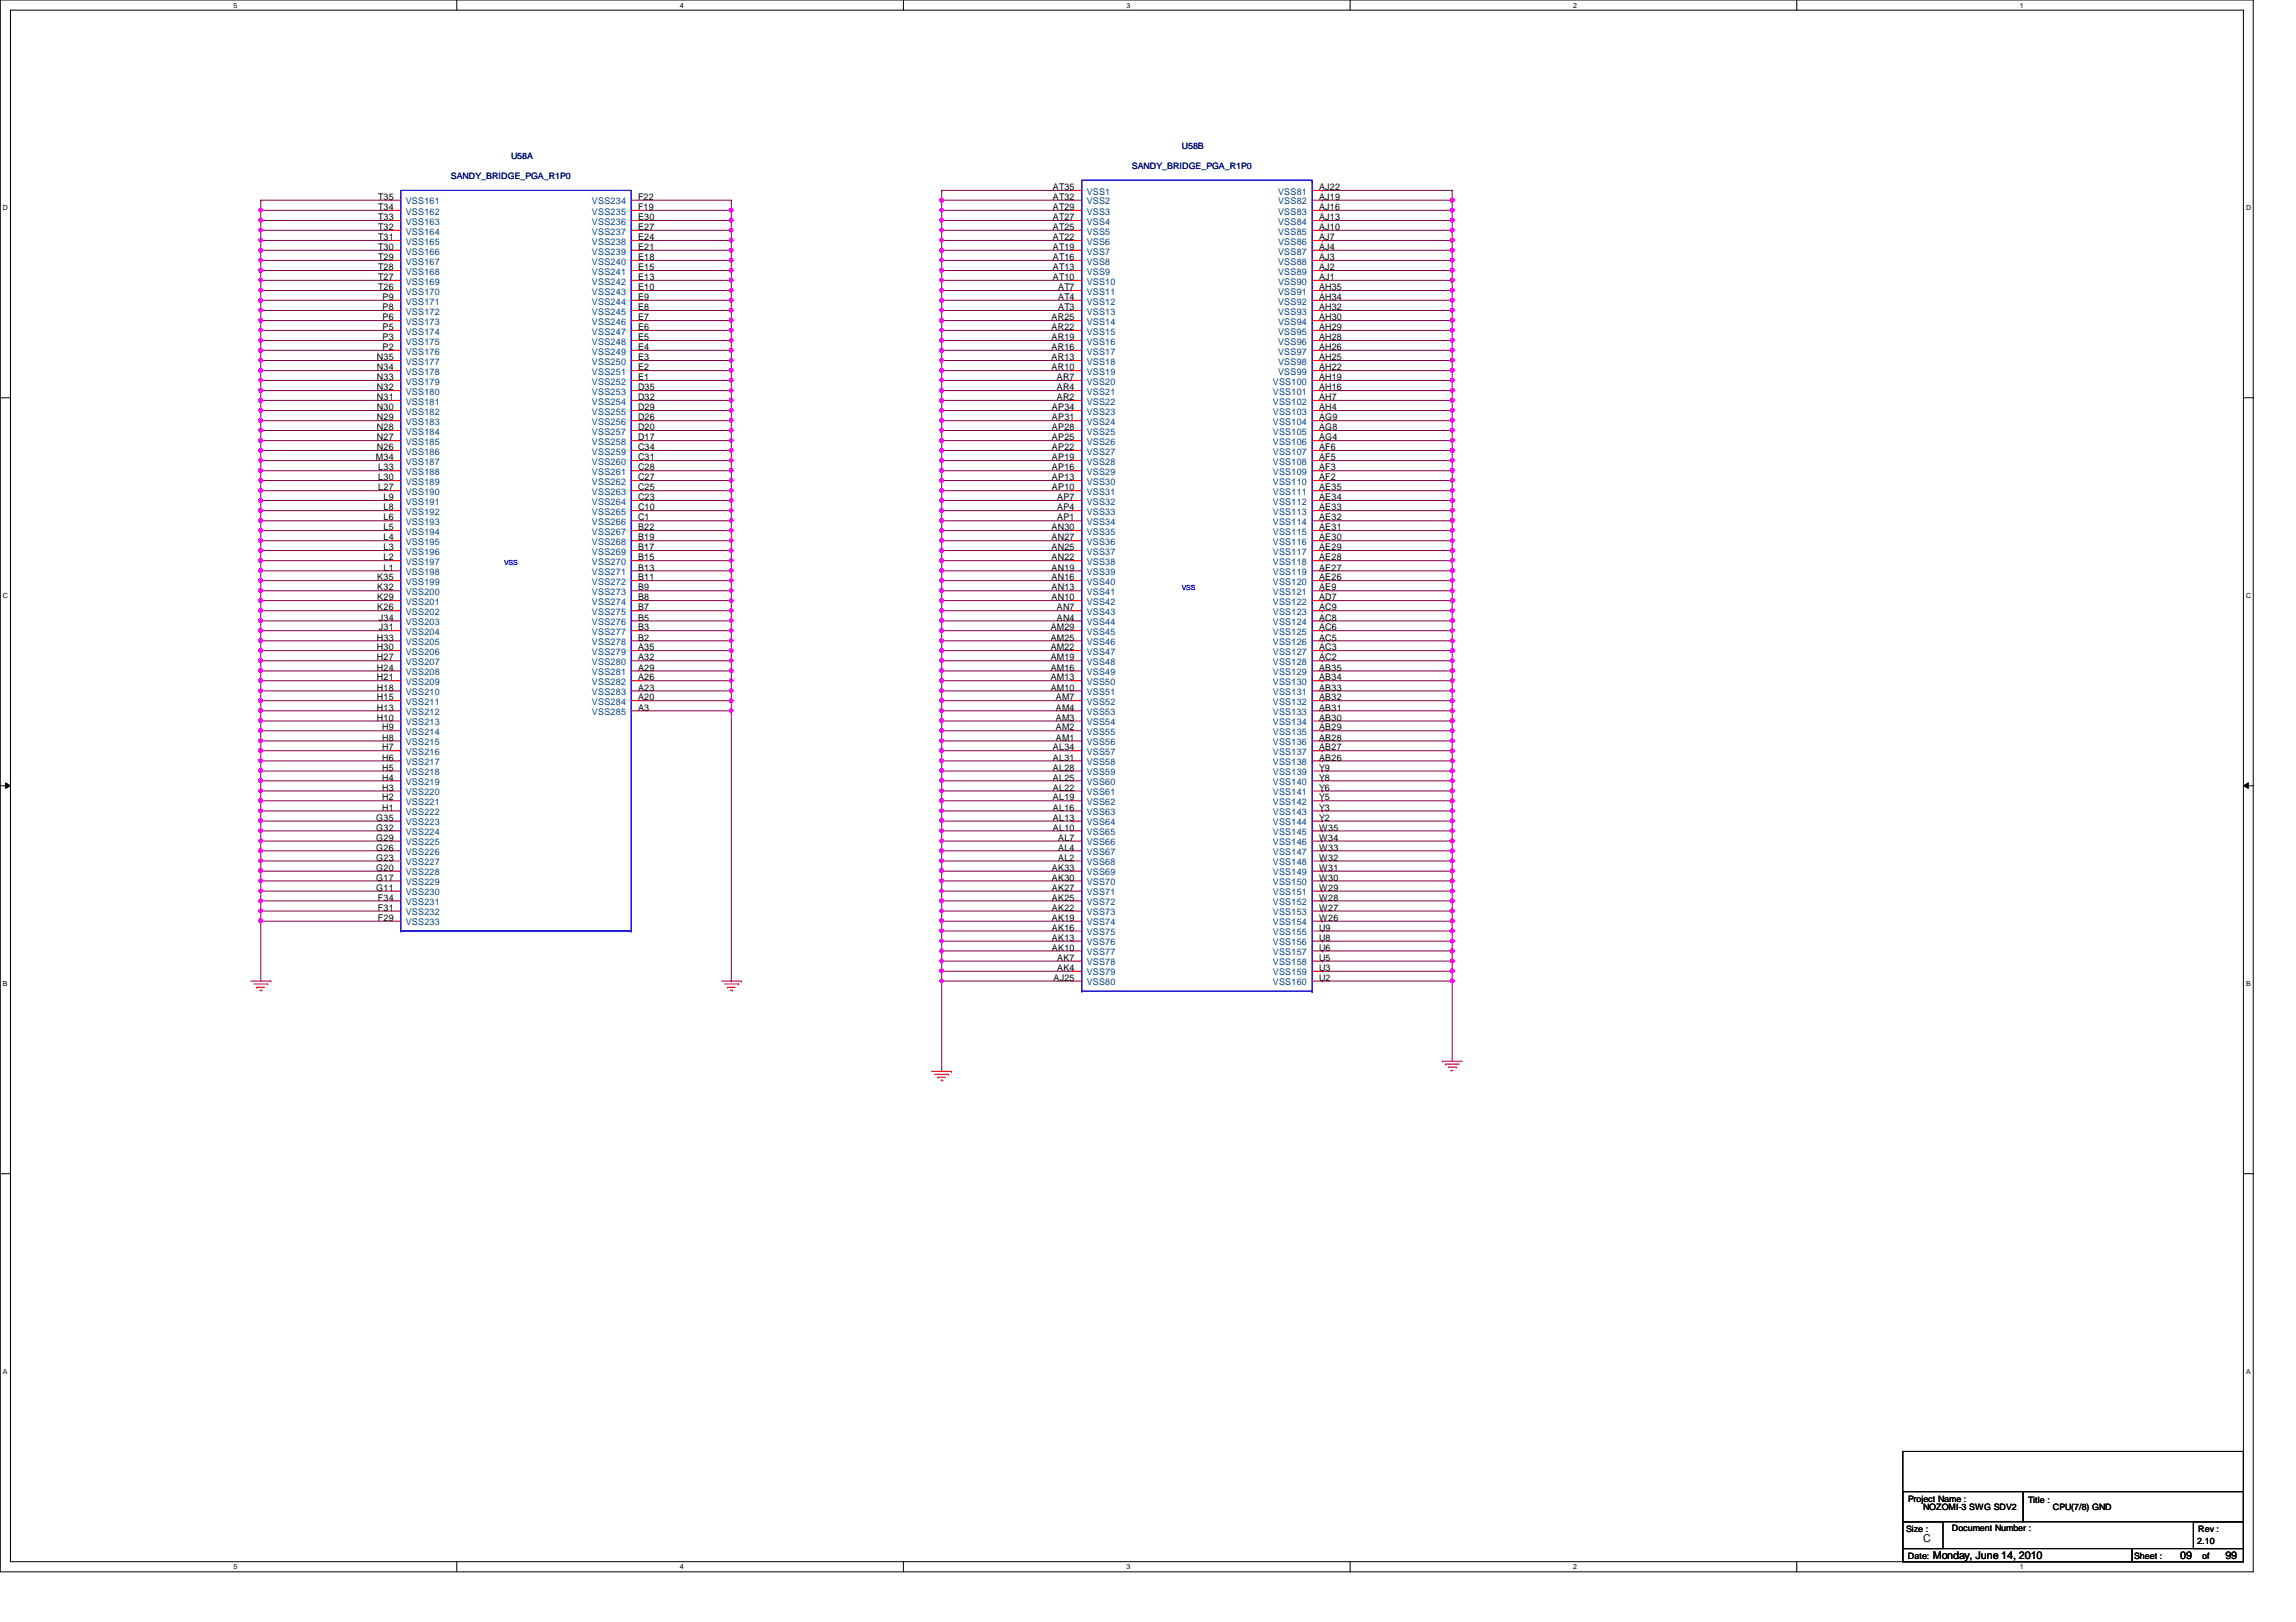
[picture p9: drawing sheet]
<svg xmlns="http://www.w3.org/2000/svg" width="297mm" height="210mm" viewBox="0 0 297 210" stroke-linecap="round" stroke-linejoin="round" font-family="sans-serif">
<defs><g id="words">
<g font-size="1.4">
<text x="248.8" y="199.5">C</text>
<text x="250.1" y="201.7">Monday, June 14, 2010</text>
<text x="282.1" y="201.7">09</text>
<text x="287.9" y="201.7">99</text>
</g>
<g font-size="1.2">
<text x="48.9" y="25.9">T35</text>
<text x="48.9" y="27.2">T34</text>
<text x="48.9" y="28.5">T33</text>
<text x="48.9" y="29.8">T32</text>
<text x="82.5" y="25.9">F22</text>
<text x="82.5" y="27.2">F19</text>
<text x="82.5" y="28.5">E30</text>
<text x="82.5" y="29.8">E27</text>
<text x="136.2" y="24.6">AT35</text>
<text x="136.2" y="25.9">AT32</text>
<text x="136.2" y="27.2">AT29</text>
<text x="136.2" y="28.5">AT27</text>
<text x="136.2" y="29.8">AT25</text>
<text x="170.6" y="24.6">AJ22</text>
<text x="170.6" y="25.9">AJ19</text>
<text x="170.6" y="27.2">AJ16</text>
<text x="170.6" y="28.5">AJ13</text>
<text x="170.6" y="29.8">AJ10</text>
<text x="48.9" y="31.1">T31</text>
<text x="48.9" y="32.3">T30</text>
<text x="48.9" y="33.7">T29</text>
<text x="48.9" y="35">T28</text>
<text x="82.5" y="31.1">E24</text>
<text x="82.5" y="32.3">E21</text>
<text x="82.5" y="33.7">E18</text>
<text x="82.5" y="35">E15</text>
<text x="136.2" y="31.1">AT22</text>
<text x="136.2" y="32.3">AT19</text>
<text x="136.2" y="33.7">AT16</text>
<text x="136.2" y="35">AT13</text>
<text x="170.6" y="31.1">AJ7</text>
<text x="170.6" y="32.3">AJ4</text>
<text x="170.6" y="33.7">AJ3</text>
<text x="170.6" y="35">AJ2</text>
<text x="48.9" y="36.2">T27</text>
<text x="48.9" y="37.5">T26</text>
<text x="49.5" y="38.8">P9</text>
<text x="49.5" y="40.1">P8</text>
<text x="49.5" y="41.4">P6</text>
<text x="82.5" y="36.2">E13</text>
<text x="82.5" y="37.5">E10</text>
<text x="82.5" y="38.8">E9</text>
<text x="82.5" y="40.1">E8</text>
<text x="82.5" y="41.4">E7</text>
<text x="136.1" y="41.4">AR25</text>
<text x="136.2" y="36.2">AT10</text>
<text x="136.9" y="37.5">AT7</text>
<text x="136.9" y="38.8">AT4</text>
<text x="136.9" y="40.1">AT3</text>
<text x="170.6" y="36.2">AJ1</text>
<text x="170.6" y="37.5">AH35</text>
<text x="170.6" y="38.8">AH34</text>
<text x="170.6" y="40.1">AH32</text>
<text x="170.6" y="41.4">AH30</text>
<text x="48.8" y="46.6">N35</text>
<text x="48.8" y="47.9">N34</text>
<text x="49.5" y="42.7">P5</text>
<text x="49.5" y="44">P3</text>
<text x="49.5" y="45.3">P2</text>
<text x="82.5" y="42.7">E6</text>
<text x="82.5" y="44">E5</text>
<text x="82.5" y="45.3">E4</text>
<text x="82.5" y="46.6">E3</text>
<text x="82.5" y="47.9">E2</text>
<text x="136.1" y="42.7">AR22</text>
<text x="136.1" y="44">AR19</text>
<text x="136.1" y="45.3">AR16</text>
<text x="136.1" y="46.6">AR13</text>
<text x="136.1" y="47.9">AR10</text>
<text x="170.6" y="42.7">AH29</text>
<text x="170.6" y="44">AH28</text>
<text x="170.6" y="45.3">AH26</text>
<text x="170.6" y="46.6">AH25</text>
<text x="170.6" y="47.9">AH22</text>
<text x="48.8" y="49.2">N33</text>
<text x="48.8" y="50.5">N32</text>
<text x="48.8" y="51.8">N31</text>
<text x="48.8" y="53.1">N30</text>
<text x="82.5" y="49.2">E1</text>
<text x="82.5" y="50.5">D35</text>
<text x="82.5" y="51.8">D32</text>
<text x="82.5" y="53.1">D29</text>
<text x="136.1" y="53.1">AP34</text>
<text x="136.7" y="49.2">AR7</text>
<text x="136.7" y="50.5">AR4</text>
<text x="136.7" y="51.8">AR2</text>
<text x="170.6" y="49.2">AH19</text>
<text x="170.6" y="50.5">AH16</text>
<text x="170.6" y="51.8">AH7</text>
<text x="170.6" y="53.1">AH4</text>
<text x="48.6" y="59.6">M34</text>
<text x="48.8" y="54.4">N29</text>
<text x="48.8" y="55.7">N28</text>
<text x="48.8" y="57">N27</text>
<text x="48.8" y="58.3">N26</text>
<text x="82.5" y="54.4">D26</text>
<text x="82.5" y="55.7">D20</text>
<text x="82.5" y="57">D17</text>
<text x="82.5" y="58.3">C34</text>
<text x="82.5" y="59.6">C31</text>
<text x="136.1" y="54.4">AP31</text>
<text x="136.1" y="55.7">AP28</text>
<text x="136.1" y="57">AP25</text>
<text x="136.1" y="58.3">AP22</text>
<text x="136.1" y="59.6">AP19</text>
<text x="170.6" y="54.4">AG9</text>
<text x="170.6" y="55.7">AG8</text>
<text x="170.6" y="57">AG4</text>
<text x="170.6" y="58.3">AF6</text>
<text x="170.6" y="59.6">AF5</text>
<text x="48.9" y="60.9">L33</text>
<text x="48.9" y="62.1">L30</text>
<text x="48.9" y="63.5">L27</text>
<text x="49.6" y="64.7">L9</text>
<text x="82.5" y="60.9">C28</text>
<text x="82.5" y="62.1">C27</text>
<text x="82.5" y="63.5">C25</text>
<text x="82.5" y="64.7">C23</text>
<text x="136.1" y="60.9">AP16</text>
<text x="136.1" y="62.1">AP13</text>
<text x="136.1" y="63.5">AP10</text>
<text x="136.8" y="64.7">AP7</text>
<text x="170.6" y="60.9">AF3</text>
<text x="170.6" y="62.1">AF2</text>
<text x="170.6" y="63.5">AE35</text>
<text x="170.6" y="64.7">AE34</text>
<text x="49.6" y="66">L8</text>
<text x="49.6" y="67.4">L6</text>
<text x="49.6" y="68.6">L5</text>
<text x="49.6" y="69.9">L4</text>
<text x="49.6" y="71.2">L3</text>
<text x="82.5" y="66">C10</text>
<text x="82.5" y="67.4">C1</text>
<text x="82.5" y="68.6">B22</text>
<text x="82.5" y="69.9">B19</text>
<text x="82.5" y="71.2">B17</text>
<text x="136.1" y="68.6">AN30</text>
<text x="136.1" y="69.9">AN27</text>
<text x="136.1" y="71.2">AN25</text>
<text x="136.8" y="66">AP4</text>
<text x="136.8" y="67.4">AP1</text>
<text x="170.6" y="66">AE33</text>
<text x="170.6" y="67.4">AE32</text>
<text x="170.6" y="68.6">AE31</text>
<text x="170.6" y="69.9">AE30</text>
<text x="170.6" y="71.2">AE29</text>
<text x="48.8" y="75.1">K35</text>
<text x="48.8" y="76.4">K32</text>
<text x="48.8" y="77.7">K29</text>
<text x="49.6" y="72.5">L2</text>
<text x="49.6" y="73.8">L1</text>
<text x="82.5" y="72.5">B15</text>
<text x="82.5" y="73.8">B13</text>
<text x="82.5" y="75.1">B11</text>
<text x="82.5" y="76.4">B9</text>
<text x="82.5" y="77.7">B8</text>
<text x="136.1" y="72.5">AN22</text>
<text x="136.1" y="73.8">AN19</text>
<text x="136.1" y="75.1">AN16</text>
<text x="136.1" y="76.4">AN13</text>
<text x="136.1" y="77.7">AN10</text>
<text x="170.6" y="72.5">AE28</text>
<text x="170.6" y="73.8">AE27</text>
<text x="170.6" y="75.1">AE26</text>
<text x="170.6" y="76.4">AE9</text>
<text x="170.6" y="77.7">AD7</text>
<text x="48.8" y="82.9">H33</text>
<text x="48.8" y="79">K26</text>
<text x="49" y="80.3">J34</text>
<text x="49" y="81.6">J31</text>
<text x="82.5" y="79">B7</text>
<text x="82.5" y="80.3">B5</text>
<text x="82.5" y="81.6">B3</text>
<text x="82.5" y="82.9">B2</text>
<text x="135.9" y="81.6">AM29</text>
<text x="135.9" y="82.9">AM25</text>
<text x="136.7" y="79">AN7</text>
<text x="136.7" y="80.3">AN4</text>
<text x="170.6" y="79">AC9</text>
<text x="170.6" y="80.3">AC8</text>
<text x="170.6" y="81.6">AC6</text>
<text x="170.6" y="82.9">AC5</text>
<text x="48.8" y="84.2">H30</text>
<text x="48.8" y="85.5">H27</text>
<text x="48.8" y="86.8">H24</text>
<text x="48.8" y="88.1">H21</text>
<text x="48.8" y="89.4">H18</text>
<text x="82.5" y="84.2">A35</text>
<text x="82.5" y="85.5">A32</text>
<text x="82.5" y="86.8">A29</text>
<text x="82.5" y="88.1">A26</text>
<text x="82.5" y="89.4">A23</text>
<text x="135.9" y="84.2">AM22</text>
<text x="135.9" y="85.5">AM19</text>
<text x="135.9" y="86.8">AM16</text>
<text x="135.9" y="88.1">AM13</text>
<text x="135.9" y="89.4">AM10</text>
<text x="170.6" y="84.2">AC3</text>
<text x="170.6" y="85.5">AC2</text>
<text x="170.6" y="86.8">AB35</text>
<text x="170.6" y="88.1">AB34</text>
<text x="170.6" y="89.4">AB33</text>
<text x="48.8" y="90.6">H15</text>
<text x="48.8" y="91.9">H13</text>
<text x="48.8" y="93.3">H10</text>
<text x="49.4" y="94.5">H9</text>
<text x="49.4" y="95.8">H8</text>
<text x="82.5" y="90.6">A20</text>
<text x="82.5" y="91.9">A3</text>
<text x="136.6" y="90.6">AM7</text>
<text x="136.6" y="91.9">AM4</text>
<text x="136.6" y="93.3">AM3</text>
<text x="136.6" y="94.5">AM2</text>
<text x="136.6" y="95.8">AM1</text>
<text x="170.6" y="90.6">AB32</text>
<text x="170.6" y="91.9">AB31</text>
<text x="170.6" y="93.3">AB30</text>
<text x="170.6" y="94.5">AB29</text>
<text x="170.6" y="95.8">AB28</text>
<text x="49.4" y="97.1">H7</text>
<text x="49.4" y="98.4">H6</text>
<text x="49.4" y="99.7">H5</text>
<text x="49.4" y="101">H4</text>
<text x="136.2" y="97.1">AL34</text>
<text x="136.2" y="98.4">AL31</text>
<text x="136.2" y="99.7">AL28</text>
<text x="136.2" y="101">AL25</text>
<text x="170.6" y="97.1">AB27</text>
<text x="170.6" y="98.4">AB26</text>
<text x="170.6" y="99.7">Y9</text>
<text x="170.6" y="101">Y8</text>
<text x="48.7" y="106.2">G35</text>
<text x="48.7" y="107.5">G32</text>
<text x="49.4" y="102.3">H3</text>
<text x="49.4" y="103.6">H2</text>
<text x="49.4" y="104.9">H1</text>
<text x="136.2" y="102.3">AL22</text>
<text x="136.2" y="103.6">AL19</text>
<text x="136.2" y="104.9">AL16</text>
<text x="136.2" y="106.2">AL13</text>
<text x="136.2" y="107.5">AL10</text>
<text x="170.6" y="102.3">Y6</text>
<text x="170.6" y="103.6">Y5</text>
<text x="170.6" y="104.9">Y3</text>
<text x="170.6" y="106.2">Y2</text>
<text x="170.6" y="107.5">W35</text>
<text x="48.7" y="108.8">G29</text>
<text x="48.7" y="110.1">G26</text>
<text x="48.7" y="111.4">G23</text>
<text x="48.7" y="112.7">G20</text>
<text x="48.7" y="114">G17</text>
<text x="136.1" y="112.7">AK33</text>
<text x="136.1" y="114">AK30</text>
<text x="136.9" y="108.8">AL7</text>
<text x="136.9" y="110.1">AL4</text>
<text x="136.9" y="111.4">AL2</text>
<text x="170.6" y="108.8">W34</text>
<text x="170.6" y="110.1">W33</text>
<text x="170.6" y="111.4">W32</text>
<text x="170.6" y="112.7">W31</text>
<text x="170.6" y="114">W30</text>
<text x="48.7" y="115.3">G11</text>
<text x="48.9" y="116.5">F34</text>
<text x="48.9" y="117.9">F31</text>
<text x="48.9" y="119.2">F29</text>
<text x="136.1" y="115.3">AK27</text>
<text x="136.1" y="116.5">AK25</text>
<text x="136.1" y="117.9">AK22</text>
<text x="136.1" y="119.2">AK19</text>
<text x="170.6" y="115.3">W29</text>
<text x="170.6" y="116.5">W28</text>
<text x="170.6" y="117.9">W27</text>
<text x="170.6" y="119.2">W26</text>
<text x="136.1" y="120.4">AK16</text>
<text x="136.1" y="121.8">AK13</text>
<text x="136.1" y="123">AK10</text>
<text x="136.8" y="124.3">AK7</text>
<text x="136.8" y="125.6">AK4</text>
<text x="170.6" y="120.4">U9</text>
<text x="170.6" y="121.8">U8</text>
<text x="170.6" y="123">U6</text>
<text x="170.6" y="124.3">U5</text>
<text x="170.6" y="125.6">U3</text>
<text x="136.3" y="126.9">AJ25</text>
<text x="170.6" y="126.9">U2</text>
</g>
<g font-size="1.2" fill="#004080">
<text x="52.5" y="26.5">VSS161</text>
<text x="52.5" y="27.8">VSS162</text>
<text x="52.5" y="29.1">VSS163</text>
<text x="76.6" y="26.5">VSS234</text>
<text x="76.6" y="27.8">VSS235</text>
<text x="76.6" y="29.1">VSS236</text>
<text x="140.6" y="25.2">VSS1</text>
<text x="140.6" y="26.5">VSS2</text>
<text x="140.6" y="27.8">VSS3</text>
<text x="140.6" y="29.1">VSS4</text>
<text x="165.4" y="25.2">VSS81</text>
<text x="165.4" y="26.5">VSS82</text>
<text x="165.4" y="27.8">VSS83</text>
<text x="165.4" y="29.1">VSS84</text>
<text x="52.5" y="30.4">VSS164</text>
<text x="52.5" y="31.7">VSS165</text>
<text x="52.5" y="32.9">VSS166</text>
<text x="52.5" y="34.2">VSS167</text>
<text x="52.5" y="35.6">VSS168</text>
<text x="76.6" y="30.4">VSS237</text>
<text x="76.6" y="31.7">VSS238</text>
<text x="76.6" y="32.9">VSS239</text>
<text x="76.6" y="34.2">VSS240</text>
<text x="76.6" y="35.6">VSS241</text>
<text x="140.6" y="30.4">VSS5</text>
<text x="140.6" y="31.7">VSS6</text>
<text x="140.6" y="32.9">VSS7</text>
<text x="140.6" y="34.2">VSS8</text>
<text x="140.6" y="35.6">VSS9</text>
<text x="165.4" y="30.4">VSS85</text>
<text x="165.4" y="31.7">VSS86</text>
<text x="165.4" y="32.9">VSS87</text>
<text x="165.4" y="34.2">VSS88</text>
<text x="165.4" y="35.6">VSS89</text>
<text x="52.5" y="36.8">VSS169</text>
<text x="52.5" y="38.1">VSS170</text>
<text x="52.5" y="39.4">VSS171</text>
<text x="52.5" y="40.7">VSS172</text>
<text x="76.6" y="36.8">VSS242</text>
<text x="76.6" y="38.1">VSS243</text>
<text x="76.6" y="39.4">VSS244</text>
<text x="76.6" y="40.7">VSS245</text>
<text x="140.6" y="36.8">VSS10</text>
<text x="140.6" y="38.1">VSS11</text>
<text x="140.6" y="39.4">VSS12</text>
<text x="140.6" y="40.7">VSS13</text>
<text x="165.4" y="36.8">VSS90</text>
<text x="165.4" y="38.1">VSS91</text>
<text x="165.4" y="39.4">VSS92</text>
<text x="165.4" y="40.7">VSS93</text>
<text x="52.5" y="42">VSS173</text>
<text x="52.5" y="43.3">VSS174</text>
<text x="52.5" y="44.6">VSS175</text>
<text x="52.5" y="45.9">VSS176</text>
<text x="52.5" y="47.2">VSS177</text>
<text x="76.6" y="42">VSS246</text>
<text x="76.6" y="43.3">VSS247</text>
<text x="76.6" y="44.6">VSS248</text>
<text x="76.6" y="45.9">VSS249</text>
<text x="76.6" y="47.2">VSS250</text>
<text x="140.6" y="42">VSS14</text>
<text x="140.6" y="43.3">VSS15</text>
<text x="140.6" y="44.6">VSS16</text>
<text x="140.6" y="45.9">VSS17</text>
<text x="140.6" y="47.2">VSS18</text>
<text x="165.4" y="42">VSS94</text>
<text x="165.4" y="43.3">VSS95</text>
<text x="165.4" y="44.6">VSS96</text>
<text x="165.4" y="45.9">VSS97</text>
<text x="165.4" y="47.2">VSS98</text>
<text x="52.5" y="48.5">VSS178</text>
<text x="52.5" y="49.8">VSS179</text>
<text x="52.5" y="51.1">VSS180</text>
<text x="52.5" y="52.4">VSS181</text>
<text x="52.5" y="53.7">VSS182</text>
<text x="76.6" y="48.5">VSS251</text>
<text x="76.6" y="49.8">VSS252</text>
<text x="76.6" y="51.1">VSS253</text>
<text x="76.6" y="52.4">VSS254</text>
<text x="76.6" y="53.7">VSS255</text>
<text x="140.6" y="48.5">VSS19</text>
<text x="140.6" y="49.8">VSS20</text>
<text x="140.6" y="51.1">VSS21</text>
<text x="140.6" y="52.4">VSS22</text>
<text x="140.6" y="53.7">VSS23</text>
<text x="164.7" y="49.8">VSS100</text>
<text x="164.7" y="51.1">VSS101</text>
<text x="164.7" y="52.4">VSS102</text>
<text x="164.7" y="53.7">VSS103</text>
<text x="165.4" y="48.5">VSS99</text>
<text x="52.5" y="55">VSS183</text>
<text x="52.5" y="56.3">VSS184</text>
<text x="52.5" y="57.6">VSS185</text>
<text x="52.5" y="58.8">VSS186</text>
<text x="76.6" y="55">VSS256</text>
<text x="76.6" y="56.3">VSS257</text>
<text x="76.6" y="57.6">VSS258</text>
<text x="76.6" y="58.8">VSS259</text>
<text x="140.6" y="55">VSS24</text>
<text x="140.6" y="56.3">VSS25</text>
<text x="140.6" y="57.6">VSS26</text>
<text x="140.6" y="58.8">VSS27</text>
<text x="164.7" y="55">VSS104</text>
<text x="164.7" y="56.3">VSS105</text>
<text x="164.7" y="57.6">VSS106</text>
<text x="164.7" y="58.8">VSS107</text>
<text x="52.5" y="60.2">VSS187</text>
<text x="52.5" y="61.5">VSS188</text>
<text x="52.5" y="62.7">VSS189</text>
<text x="52.5" y="64.1">VSS190</text>
<text x="52.5" y="65.3">VSS191</text>
<text x="76.6" y="60.2">VSS260</text>
<text x="76.6" y="61.5">VSS261</text>
<text x="76.6" y="62.7">VSS262</text>
<text x="76.6" y="64.1">VSS263</text>
<text x="76.6" y="65.3">VSS264</text>
<text x="140.6" y="60.2">VSS28</text>
<text x="140.6" y="61.5">VSS29</text>
<text x="140.6" y="62.7">VSS30</text>
<text x="140.6" y="64.1">VSS31</text>
<text x="140.6" y="65.3">VSS32</text>
<text x="164.7" y="60.2">VSS108</text>
<text x="164.7" y="61.5">VSS109</text>
<text x="164.7" y="62.7">VSS110</text>
<text x="164.7" y="64.1">VSS111</text>
<text x="164.7" y="65.3">VSS112</text>
<text x="52.5" y="66.6">VSS192</text>
<text x="52.5" y="67.9">VSS193</text>
<text x="52.5" y="69.2">VSS194</text>
<text x="52.5" y="70.5">VSS195</text>
<text x="52.5" y="71.8">VSS196</text>
<text x="76.6" y="66.6">VSS265</text>
<text x="76.6" y="67.9">VSS266</text>
<text x="76.6" y="69.2">VSS267</text>
<text x="76.6" y="70.5">VSS268</text>
<text x="76.6" y="71.8">VSS269</text>
<text x="140.6" y="66.6">VSS33</text>
<text x="140.6" y="67.9">VSS34</text>
<text x="140.6" y="69.2">VSS35</text>
<text x="140.6" y="70.5">VSS36</text>
<text x="140.6" y="71.8">VSS37</text>
<text x="164.7" y="66.6">VSS113</text>
<text x="164.7" y="67.9">VSS114</text>
<text x="164.7" y="69.2">VSS115</text>
<text x="164.7" y="70.5">VSS116</text>
<text x="164.7" y="71.8">VSS117</text>
<text x="52.5" y="73.1">VSS197</text>
<text x="52.5" y="74.4">VSS198</text>
<text x="52.5" y="75.7">VSS199</text>
<text x="52.5" y="77">VSS200</text>
<text x="76.6" y="73.1">VSS270</text>
<text x="76.6" y="74.4">VSS271</text>
<text x="76.6" y="75.7">VSS272</text>
<text x="76.6" y="77">VSS273</text>
<text x="140.6" y="73.1">VSS38</text>
<text x="140.6" y="74.4">VSS39</text>
<text x="140.6" y="75.7">VSS40</text>
<text x="140.6" y="77">VSS41</text>
<text x="164.7" y="73.1">VSS118</text>
<text x="164.7" y="74.4">VSS119</text>
<text x="164.7" y="75.7">VSS120</text>
<text x="164.7" y="77">VSS121</text>
<text x="52.5" y="78.3">VSS201</text>
<text x="52.5" y="79.6">VSS202</text>
<text x="52.5" y="80.9">VSS203</text>
<text x="52.5" y="82.2">VSS204</text>
<text x="52.5" y="83.5">VSS205</text>
<text x="76.6" y="78.3">VSS274</text>
<text x="76.6" y="79.6">VSS275</text>
<text x="76.6" y="80.9">VSS276</text>
<text x="76.6" y="82.2">VSS277</text>
<text x="76.6" y="83.5">VSS278</text>
<text x="140.6" y="78.3">VSS42</text>
<text x="140.6" y="79.6">VSS43</text>
<text x="140.6" y="80.9">VSS44</text>
<text x="140.6" y="82.2">VSS45</text>
<text x="140.6" y="83.5">VSS46</text>
<text x="164.7" y="78.3">VSS122</text>
<text x="164.7" y="79.6">VSS123</text>
<text x="164.7" y="80.9">VSS124</text>
<text x="164.7" y="82.2">VSS125</text>
<text x="164.7" y="83.5">VSS126</text>
<text x="52.5" y="84.8">VSS206</text>
<text x="52.5" y="86.1">VSS207</text>
<text x="52.5" y="87.4">VSS208</text>
<text x="52.5" y="88.6">VSS209</text>
<text x="52.5" y="90">VSS210</text>
<text x="76.6" y="84.8">VSS279</text>
<text x="76.6" y="86.1">VSS280</text>
<text x="76.6" y="87.4">VSS281</text>
<text x="76.6" y="88.6">VSS282</text>
<text x="76.6" y="90">VSS283</text>
<text x="140.6" y="84.8">VSS47</text>
<text x="140.6" y="86.1">VSS48</text>
<text x="140.6" y="87.4">VSS49</text>
<text x="140.6" y="88.6">VSS50</text>
<text x="140.6" y="90">VSS51</text>
<text x="164.7" y="84.8">VSS127</text>
<text x="164.7" y="86.1">VSS128</text>
<text x="164.7" y="87.4">VSS129</text>
<text x="164.7" y="88.6">VSS130</text>
<text x="164.7" y="90">VSS131</text>
<text x="52.5" y="91.2">VSS211</text>
<text x="52.5" y="92.5">VSS212</text>
<text x="52.5" y="93.9">VSS213</text>
<text x="52.5" y="95.1">VSS214</text>
<text x="76.6" y="91.2">VSS284</text>
<text x="76.6" y="92.5">VSS285</text>
<text x="140.6" y="91.2">VSS52</text>
<text x="140.6" y="92.5">VSS53</text>
<text x="140.6" y="93.9">VSS54</text>
<text x="140.6" y="95.1">VSS55</text>
<text x="164.7" y="91.2">VSS132</text>
<text x="164.7" y="92.5">VSS133</text>
<text x="164.7" y="93.9">VSS134</text>
<text x="164.7" y="95.1">VSS135</text>
<text x="52.5" y="96.4">VSS215</text>
<text x="52.5" y="97.7">VSS216</text>
<text x="52.5" y="99">VSS217</text>
<text x="52.5" y="100.3">VSS218</text>
<text x="52.5" y="101.6">VSS219</text>
<text x="140.6" y="96.4">VSS56</text>
<text x="140.6" y="97.7">VSS57</text>
<text x="140.6" y="99">VSS58</text>
<text x="140.6" y="100.3">VSS59</text>
<text x="140.6" y="101.6">VSS60</text>
<text x="164.7" y="96.4">VSS136</text>
<text x="164.7" y="97.7">VSS137</text>
<text x="164.7" y="99">VSS138</text>
<text x="164.7" y="100.3">VSS139</text>
<text x="164.7" y="101.6">VSS140</text>
<text x="52.5" y="102.9">VSS220</text>
<text x="52.5" y="104.2">VSS221</text>
<text x="52.5" y="105.5">VSS222</text>
<text x="52.5" y="106.8">VSS223</text>
<text x="140.6" y="102.9">VSS61</text>
<text x="140.6" y="104.2">VSS62</text>
<text x="140.6" y="105.5">VSS63</text>
<text x="140.6" y="106.8">VSS64</text>
<text x="164.7" y="102.9">VSS141</text>
<text x="164.7" y="104.2">VSS142</text>
<text x="164.7" y="105.5">VSS143</text>
<text x="164.7" y="106.8">VSS144</text>
<text x="52.5" y="108.1">VSS224</text>
<text x="52.5" y="109.4">VSS225</text>
<text x="52.5" y="110.7">VSS226</text>
<text x="52.5" y="112">VSS227</text>
<text x="52.5" y="113.3">VSS228</text>
<text x="140.6" y="108.1">VSS65</text>
<text x="140.6" y="109.4">VSS66</text>
<text x="140.6" y="110.7">VSS67</text>
<text x="140.6" y="112">VSS68</text>
<text x="140.6" y="113.3">VSS69</text>
<text x="164.7" y="108.1">VSS145</text>
<text x="164.7" y="109.4">VSS146</text>
<text x="164.7" y="110.7">VSS147</text>
<text x="164.7" y="112">VSS148</text>
<text x="164.7" y="113.3">VSS149</text>
<text x="52.5" y="114.6">VSS229</text>
<text x="52.5" y="115.9">VSS230</text>
<text x="52.5" y="117.1">VSS231</text>
<text x="52.5" y="118.4">VSS232</text>
<text x="52.5" y="119.8">VSS233</text>
<text x="140.6" y="114.6">VSS70</text>
<text x="140.6" y="115.9">VSS71</text>
<text x="140.6" y="117.1">VSS72</text>
<text x="140.6" y="118.4">VSS73</text>
<text x="140.6" y="119.8">VSS74</text>
<text x="164.7" y="114.6">VSS150</text>
<text x="164.7" y="115.9">VSS151</text>
<text x="164.7" y="117.1">VSS152</text>
<text x="164.7" y="118.4">VSS153</text>
<text x="164.7" y="119.8">VSS154</text>
<text x="140.6" y="121">VSS75</text>
<text x="140.6" y="122.3">VSS76</text>
<text x="140.6" y="123.6">VSS77</text>
<text x="140.6" y="124.9">VSS78</text>
<text x="164.7" y="121">VSS155</text>
<text x="164.7" y="122.3">VSS156</text>
<text x="164.7" y="123.6">VSS157</text>
<text x="164.7" y="124.9">VSS158</text>
<text x="140.6" y="126.2">VSS79</text>
<text x="140.6" y="127.5">VSS80</text>
<text x="164.7" y="126.2">VSS159</text>
<text x="164.7" y="127.5">VSS160</text>
</g>
<g font-size="1.1" fill="#000080">
<text x="58.3" y="23.2">SANDY_BRIDGE_PGA_R1P0</text>
<text x="66.1" y="20.5">U58A</text>
<text x="146.4" y="21.8">SANDY_BRIDGE_PGA_R1P0</text>
<text x="152.9" y="19.3">U58B</text>
</g>
<g font-size="1.1">
<text x="246.8" y="194.4">Project Name :</text>
<text x="248.8" y="195.4">NOZOMI-3 SWG SDV2</text>
<text x="262.4" y="194.5">Title :</text>
<text x="265.6" y="195.4">CPU(7/8) GND</text>
<text x="246.6" y="198.3">Size :</text>
<text x="246.8" y="201.8">Date:</text>
<text x="252.5" y="198.2">Document Number :</text>
<text x="276.1" y="201.8">Sheet :</text>
<text x="284.3" y="199.8">2.10</text>
<text x="284.4" y="198.3">Rev :</text>
<text x="284.9" y="201.8">of</text>
</g>
<g font-size=".9">
<text x="30.2" y="1">5</text>
<text x="88" y="1">4</text>
<text x="145.8" y="1">3</text>
<text x="203.5" y="1">2</text>
<text x="261.3" y="1">1</text>
<text x=".4" y="27.2">D</text>
<text x="290.6" y="27.2">D</text>
<text x=".4" y="77.3">C</text>
<text x="290.6" y="77.3">C</text>
<text x=".4" y="127.6">B</text>
<text x="290.6" y="127.6">B</text>
<text x=".4" y="177.8">A</text>
<text x="290.6" y="177.8">A</text>
<text x="30.2" y="203.1">5</text>
<text x="88" y="203.1">4</text>
<text x="145.8" y="203.1">3</text>
<text x="203.5" y="203.1">2</text>
<text x="261.3" y="203.1">1</text>
</g>
<g font-size=".9" fill="#00f">
<text x="65.2" y="73.1">VSS</text>
<text x="152.9" y="76.3">VSS</text>
</g>
</g></defs>
<path d="M0 0h291.5v203.4h-291.5zM1.4 1.3h288.8v200.8h-288.8z" fill="none" stroke="#000" stroke-width=".13"/>
<g fill="#fff">
<path d="M30.2 .2h.5v1h-.5z"/>
<path d="M30.2 202.3h.5v1h-.5z"/>
</g>
<path d="M59.1 0v1.3M59.1 202.1v1.3" fill="none" stroke="#000" stroke-width=".13"/>
<g fill="#fff">
<path d="M88 .2h.5v1h-.5z"/>
<path d="M88 202.3h.5v1h-.5z"/>
</g>
<path d="M116.9 0v1.3M116.9 202.1v1.3" fill="none" stroke="#000" stroke-width=".13"/>
<g fill="#fff">
<path d="M145.8 .2h.5v1h-.5z"/>
<path d="M145.8 202.3h.5v1h-.5z"/>
</g>
<path d="M174.7 0v1.3M174.7 202.1v1.3" fill="none" stroke="#000" stroke-width=".13"/>
<g fill="#fff">
<path d="M203.5 .2h.5v1h-.5z"/>
<path d="M203.5 202.3h.5v1h-.5z"/>
</g>
<path d="M232.4 0v1.3M232.4 202.1v1.3" fill="none" stroke="#000" stroke-width=".13"/>
<g fill="#fff">
<path d="M261.3 .2h.5v1h-.5z"/>
<path d="M261.3 202.3h.5v1h-.5z"/>
<path d="M.4 26.4h.6v1h-.6z"/>
<path d="M290.6 26.4h.6v1h-.6z"/>
<path d="M.4 76.5h.6v1.1h-.6z"/>
<path d="M290.6 76.5h.6v1.1h-.6z"/>
</g>
<path d="M0 51.5h1.4M290.2 51.5h1.3" fill="none" stroke="#000" stroke-width=".13"/>
<g fill="#fff">
<path d="M.4 126.7h.6v1.1h-.6z"/>
<path d="M290.6 126.7h.6v1.1h-.6z"/>
</g>
<path d="M0 101.7h1.4M.7 101.3l.7 .4-.7 .3zM290.2 101.7l.7-.4v.7zM290.2 101.7h1.3" fill="none" stroke="#000" stroke-width=".13"/>
<path d="M.7 101.3l.7 .4-.7 .3zM290.2 101.7l.7-.4v.7z" fill="#000"/>
<g fill="#fff">
<path d="M.4 177h.5v1h-.5z"/>
<path d="M290.6 177h.5v1h-.5z"/>
</g>
<path d="M0 151.9h1.4M290.2 151.9h1.3" fill="none" stroke="#000" stroke-width=".13"/>
<path d="M83 25.9h11.6M94.6 25.9h.1M94.6 27.2h.1M94.6 25.9v1.3" fill="none" stroke="#800040" stroke-width=".13"/>
<path d="M94.4 27h.3l.1 .2-.1 .2h-.1h-.2z" fill-rule="evenodd" fill="#f0f"/>
<path d="M94.4 27h.3l.1 .2-.1 .2h-.1h-.2z" fill="none" stroke="#f0f" stroke-width=".13"/>
<path d="M83 27.2h11.6M94.6 27.2h.1M94.6 28.5h.1M94.6 27.2v1.3" fill="none" stroke="#800040" stroke-width=".13"/>
<path d="M94.4 28.3l.2-.1 .2 .1-.1 .4h-.1h-.2z" fill-rule="evenodd" fill="#f0f"/>
<path d="M94.4 28.3l.2-.1 .2 .1-.1 .4h-.1h-.2z" fill="none" stroke="#f0f" stroke-width=".13"/>
<path d="M83 28.5h11.6M94.6 28.5h.1M94.6 29.8h.1M94.6 28.5v1.3" fill="none" stroke="#800040" stroke-width=".13"/>
<path d="M94.4 29.6h.3l.1 .2-.1 .1-.1 .1-.2-.1z" fill-rule="evenodd" fill="#f0f"/>
<path d="M94.4 29.6h.3l.1 .2-.1 .1-.1 .1-.2-.1z" fill="none" stroke="#f0f" stroke-width=".13"/>
<path d="M83 29.8h11.6M94.6 29.8h.1M94.6 31.1h.1M94.6 29.8v1.3" fill="none" stroke="#800040" stroke-width=".13"/>
<path d="M94.4 30.9h.3l.1 .2-.1 .1-.1 .1-.2-.1z" fill-rule="evenodd" fill="#f0f"/>
<path d="M94.4 30.9h.3l.1 .2-.1 .1-.1 .1-.2-.1z" fill="none" stroke="#f0f" stroke-width=".13"/>
<path d="M83 31.1h11.6M94.6 31.1h.1M94.6 32.4h.1M94.6 31.1v1.3" fill="none" stroke="#800040" stroke-width=".13"/>
<path d="M94.4 32.2l.2-.1 .2 .1-.1 .4h-.1h-.2z" fill-rule="evenodd" fill="#f0f"/>
<path d="M94.4 32.2l.2-.1 .2 .1-.1 .4h-.1h-.2z" fill="none" stroke="#f0f" stroke-width=".13"/>
<path d="M83 32.4h11.6M94.6 32.4h.1M94.6 33.7h.1M94.6 32.4v1.3" fill="none" stroke="#800040" stroke-width=".13"/>
<path d="M94.4 33.5h.3l.1 .2-.1 .1-.1 .1-.2-.1z" fill-rule="evenodd" fill="#f0f"/>
<path d="M94.4 33.5h.3l.1 .2-.1 .1-.1 .1-.2-.1z" fill="none" stroke="#f0f" stroke-width=".13"/>
<path d="M83 33.7h11.6M94.6 33.7h.1M94.6 35h.1M94.6 33.7v1.3" fill="none" stroke="#800040" stroke-width=".13"/>
<path d="M94.4 34.8l.2-.1 .2 .1-.1 .3-.1 .1-.2-.1z" fill-rule="evenodd" fill="#f0f"/>
<path d="M94.4 34.8l.2-.1 .2 .1-.1 .3-.1 .1-.2-.1z" fill="none" stroke="#f0f" stroke-width=".13"/>
<path d="M83 35h11.6M94.6 35h.1M94.6 36.3h.1M94.6 35v1.3" fill="none" stroke="#800040" stroke-width=".13"/>
<path d="M94.4 36.1h.3l.1 .1-.1 .2-.1 .1-.2-.1z" fill-rule="evenodd" fill="#f0f"/>
<path d="M94.4 36.1h.3l.1 .1-.1 .2-.1 .1-.2-.1z" fill="none" stroke="#f0f" stroke-width=".13"/>
<path d="M83 36.3h11.6M94.6 36.3h.1M94.6 37.6h.1M94.6 36.3v1.3" fill="none" stroke="#800040" stroke-width=".13"/>
<path d="M94.4 37.4h.3l.1 .1-.1 .2-.1 .1-.2-.1z" fill-rule="evenodd" fill="#f0f"/>
<path d="M94.4 37.4h.3l.1 .1-.1 .2-.1 .1-.2-.1z" fill="none" stroke="#f0f" stroke-width=".13"/>
<path d="M83 37.6h11.6M94.6 37.6h.1M94.6 38.9h.1M94.6 37.6v1.3" fill="none" stroke="#800040" stroke-width=".13"/>
<path d="M94.4 38.7l.2-.1 .2 .1-.1 .3-.1 .1-.2-.1z" fill-rule="evenodd" fill="#f0f"/>
<path d="M94.4 38.7l.2-.1 .2 .1-.1 .3-.1 .1-.2-.1z" fill="none" stroke="#f0f" stroke-width=".13"/>
<path d="M83 38.9h11.6M94.6 38.9h.1M94.6 38.9v1.3M83 42.8h11.6M83 44.1h11.6M94.6 40.2h.1M94.6 42.8h.1M94.6 44.1h.1" fill="none" stroke="#800040" stroke-width=".13"/>
<path d="M94.4 43.9h.3l.1 .1-.1 .2-.1 .1-.2-.1z" fill-rule="evenodd" fill="#f0f"/>
<path d="M94.4 43.9h.3l.1 .1-.1 .2-.1 .1-.2-.1z" fill="none" stroke="#f0f" stroke-width=".13"/>
<path d="M83 45.3h11.6M94.6 45.3h.1" fill="none" stroke="#800040" stroke-width=".13"/>
<path d="M94.4 45.1h.2l.2 .1-.1 .3-.1 .1-.2-.1z" fill-rule="evenodd" fill="#f0f"/>
<path d="M94.4 45.1h.2l.2 .1-.1 .3-.1 .1-.2-.1z" fill="none" stroke="#f0f" stroke-width=".13"/>
<path d="M83 46.7h11.6M94.6 46.7h.1" fill="none" stroke="#800040" stroke-width=".13"/>
<path d="M94.4 46.5h.3l.1 .1-.1 .2-.1 .1-.2-.1z" fill-rule="evenodd" fill="#f0f"/>
<path d="M94.4 46.5h.3l.1 .1-.1 .2-.1 .1-.2-.1z" fill="none" stroke="#f0f" stroke-width=".13"/>
<path d="M83 48h11.6M94.6 48h.1" fill="none" stroke="#800040" stroke-width=".13"/>
<path d="M94.4 47.7h.2l.2 .1-.1 .3-.1 .1-.2-.1z" fill-rule="evenodd" fill="#f0f"/>
<path d="M94.4 47.7h.2l.2 .1-.1 .3-.1 .1-.2-.1z" fill="none" stroke="#f0f" stroke-width=".13"/>
<path d="M83 49.2h11.6M83 50.5h11.6M83 51.8h11.6M83 53.1h11.6M83 40.2h11.6M94.6 49.2h.1M94.6 50.5h.1M94.6 51.8h.1M94.6 53.1h.1M94.6 40.2h.1" fill="none" stroke="#800040" stroke-width=".13"/>
<path d="M94.4 40h.3l.1 .1-.1 .2-.1 .1-.2-.1z" fill-rule="evenodd" fill="#f0f"/>
<path d="M94.4 40h.3l.1 .1-.1 .2-.1 .1-.2-.1z" fill="none" stroke="#f0f" stroke-width=".13"/>
<path d="M83 41.5h11.6M94.6 41.5h.1" fill="none" stroke="#800040" stroke-width=".13"/>
<path d="M94.4 41.3l.2-.1 .2 .1-.1 .3-.1 .1-.2-.1z" fill-rule="evenodd" fill="#f0f"/>
<path d="M94.4 41.3l.2-.1 .2 .1-.1 .3-.1 .1-.2-.1z" fill="none" stroke="#f0f" stroke-width=".13"/>
<path d="M94.6 44.1h.1M94.6 42.8h.1M94.6 41.5v2.6" fill="none" stroke="#800040" stroke-width=".13"/>
<path d="M94.4 42.6h.3l.1 .1-.1 .2-.1 .1-.2-.1z" fill-rule="evenodd" fill="#f0f"/>
<path d="M94.4 42.6h.3l.1 .1-.1 .2-.1 .1-.2-.1z" fill="none" stroke="#f0f" stroke-width=".13"/>
<path d="M94.6 41.5h.1M94.6 54.4h.1M94.6 53.1h.1M94.6 40.2v1.3M94.6 51.8v2.6" fill="none" stroke="#800040" stroke-width=".13"/>
<path d="M94.4 52.9h.3l.1 .2-.1 .2h-.1h-.2z" fill-rule="evenodd" fill="#f0f"/>
<path d="M94.4 52.9h.3l.1 .2-.1 .2h-.1h-.2z" fill="none" stroke="#f0f" stroke-width=".13"/>
<path d="M94.6 51.8h.1M94.6 50.5v1.3" fill="none" stroke="#800040" stroke-width=".13"/>
<path d="M94.4 51.6h.2l.2 .1-.1 .3-.1 .1-.2-.1z" fill-rule="evenodd" fill="#f0f"/>
<path d="M94.4 51.6h.2l.2 .1-.1 .3-.1 .1-.2-.1z" fill="none" stroke="#f0f" stroke-width=".13"/>
<path d="M94.6 50.5h.1M94.6 49.2v1.3" fill="none" stroke="#800040" stroke-width=".13"/>
<path d="M94.4 50.4h.3l.1 .1-.1 .2-.1 .1-.2-.1z" fill-rule="evenodd" fill="#f0f"/>
<path d="M94.4 50.4h.3l.1 .1-.1 .2-.1 .1-.2-.1z" fill="none" stroke="#f0f" stroke-width=".13"/>
<path d="M94.6 49.2h.1M94.6 48v1.2" fill="none" stroke="#800040" stroke-width=".13"/>
<path d="M94.4 49h.3l.1 .2-.1 .2h-.1h-.2z" fill-rule="evenodd" fill="#f0f"/>
<path d="M94.4 49h.3l.1 .2-.1 .2h-.1h-.2z" fill="none" stroke="#f0f" stroke-width=".13"/>
<path d="M83 57h11.6M94.6 48h.1M94.6 46.7h.1M94.6 45.3h.1M94.6 57h.1M94.6 44.1v3.9" fill="none" stroke="#800040" stroke-width=".13"/>
<path d="M94.4 56.8h.3l.1 .2-.1 .2h-.1h-.2z" fill-rule="evenodd" fill="#f0f"/>
<path d="M94.4 56.8h.3l.1 .2-.1 .2h-.1h-.2z" fill="none" stroke="#f0f" stroke-width=".13"/>
<path d="M83 58.3h11.6M94.6 58.3h.1" fill="none" stroke="#800040" stroke-width=".13"/>
<path d="M94.4 58.1l.2-.1 .2 .2-.1 .3h-.1h-.2z" fill-rule="evenodd" fill="#f0f"/>
<path d="M94.4 58.1l.2-.1 .2 .2-.1 .3h-.1h-.2z" fill="none" stroke="#f0f" stroke-width=".13"/>
<path d="M83 59.6h11.6M94.6 59.6h.1" fill="none" stroke="#800040" stroke-width=".13"/>
<path d="M94.4 59.4h.3l.1 .2-.1 .1-.1 .1-.2-.1z" fill-rule="evenodd" fill="#f0f"/>
<path d="M94.4 59.4h.3l.1 .2-.1 .1-.1 .1-.2-.1z" fill="none" stroke="#f0f" stroke-width=".13"/>
<path d="M83 60.9h11.6M94.6 60.9h.1" fill="none" stroke="#800040" stroke-width=".13"/>
<path d="M94.4 60.7l.2-.1 .2 .1-.1 .3-.1 .1-.2-.1z" fill-rule="evenodd" fill="#f0f"/>
<path d="M94.4 60.7l.2-.1 .2 .1-.1 .3-.1 .1-.2-.1z" fill="none" stroke="#f0f" stroke-width=".13"/>
<path d="M83 62.2h11.6M94.6 62.2h.1" fill="none" stroke="#800040" stroke-width=".13"/>
<path d="M94.4 62h.3l.1 .1-.1 .2-.1 .1-.2-.1z" fill-rule="evenodd" fill="#f0f"/>
<path d="M94.4 62h.3l.1 .1-.1 .2-.1 .1-.2-.1z" fill="none" stroke="#f0f" stroke-width=".13"/>
<path d="M83 63.5h11.6M83 64.8h11.6M83 66.1h11.6M94.6 63.5h.1M94.6 64.8h.1M94.6 66.1h.1" fill="none" stroke="#800040" stroke-width=".13"/>
<path d="M94.4 65.9h.3l.1 .1-.1 .2-.1 .1-.2-.1z" fill-rule="evenodd" fill="#f0f"/>
<path d="M94.4 65.9h.3l.1 .1-.1 .2-.1 .1-.2-.1z" fill="none" stroke="#f0f" stroke-width=".13"/>
<path d="M83 54.4h11.6M94.6 54.4h.1M83 67.4h11.6M94.6 67.4h.1" fill="none" stroke="#800040" stroke-width=".13"/>
<path d="M94.4 54.2l.2-.1 .2 .2-.1 .3-.1 .1-.2-.1z" fill-rule="evenodd" fill="#f0f"/>
<path d="M94.4 54.2l.2-.1 .2 .2-.1 .3-.1 .1-.2-.1z" fill="none" stroke="#f0f" stroke-width=".13"/>
<path d="M83 55.7h11.6M94.6 55.7h.1" fill="none" stroke="#800040" stroke-width=".13"/>
<path d="M94.4 55.5h.3l.1 .2-.1 .1-.1 .1-.2-.1z" fill-rule="evenodd" fill="#f0f"/>
<path d="M94.4 55.5h.3l.1 .2-.1 .1-.1 .1-.2-.1z" fill="none" stroke="#f0f" stroke-width=".13"/>
<path d="M94.6 66.1h.1M94.6 64.8h.1M94.6 63.5v2.6" fill="none" stroke="#800040" stroke-width=".13"/>
<path d="M94.4 64.6l.2-.1 .2 .1-.1 .3-.1 .1-.2-.1z" fill-rule="evenodd" fill="#f0f"/>
<path d="M94.4 64.6l.2-.1 .2 .1-.1 .3-.1 .1-.2-.1z" fill="none" stroke="#f0f" stroke-width=".13"/>
<path d="M94.6 63.5h.1M94.6 62.2v1.3" fill="none" stroke="#800040" stroke-width=".13"/>
<path d="M94.4 63.3h.3l.1 .2-.1 .1-.1 .1-.2-.1z" fill-rule="evenodd" fill="#f0f"/>
<path d="M94.4 63.3h.3l.1 .2-.1 .1-.1 .1-.2-.1z" fill="none" stroke="#f0f" stroke-width=".13"/>
<path d="M94.6 59.6h.1M94.6 58.3h.1M94.6 57h.1M94.6 55.7h.1M94.6 54.4v7.8M94.6 62.2h.1M94.6 60.9h.1M94.6 68.7h.1M94.6 67.4v1.3" fill="none" stroke="#800040" stroke-width=".13"/>
<path d="M94.4 68.5h.3l.1 .1-.1 .2-.1 .1-.2-.1z" fill-rule="evenodd" fill="#f0f"/>
<path d="M94.4 68.5h.3l.1 .1-.1 .2-.1 .1-.2-.1z" fill="none" stroke="#f0f" stroke-width=".13"/>
<path d="M94.6 67.4h.1M94.6 66.1v1.3" fill="none" stroke="#800040" stroke-width=".13"/>
<path d="M94.4 67.2l.2-.1 .2 .1-.1 .3-.1 .1-.2-.1z" fill-rule="evenodd" fill="#f0f"/>
<path d="M94.4 67.2l.2-.1 .2 .1-.1 .3-.1 .1-.2-.1z" fill="none" stroke="#f0f" stroke-width=".13"/>
<path d="M83 71.2h11.6M94.6 71.2h.1" fill="none" stroke="#800040" stroke-width=".13"/>
<path d="M94.4 71.1l.2-.1 .2 .1-.1 .3-.1 .1-.2-.1z" fill-rule="evenodd" fill="#f0f"/>
<path d="M94.4 71.1l.2-.1 .2 .1-.1 .3-.1 .1-.2-.1z" fill="none" stroke="#f0f" stroke-width=".13"/>
<path d="M83 72.6h11.6M94.6 72.6h.1" fill="none" stroke="#800040" stroke-width=".13"/>
<path d="M94.4 72.4h.3l.1 .1-.1 .2-.1 .1-.2-.1z" fill-rule="evenodd" fill="#f0f"/>
<path d="M94.4 72.4h.3l.1 .1-.1 .2-.1 .1-.2-.1z" fill="none" stroke="#f0f" stroke-width=".13"/>
<g fill="none" stroke="#800040" stroke-width=".13">
<path d="M83 73.9h11.6M83 75.1h11.6M83 76.5h11.6M83 77.7h11.6M83 79h11.6M83 68.7h11.6M83 70h11.6M94.6 73.9h.1M94.6 75.1h.1M94.6 76.5h.1M94.6 77.7h.1M94.6 79h.1"/>
<path d="M94.6 68.7h.1M94.6 70h.1M94.6 77.7v1.3M83 80.3h11.6M83 81.6h11.6M94.6 80.3h.1M94.6 81.6h.1"/>
</g>
<path d="M94.4 78.8h.3l.1 .2-.1 .2h-.1h-.2z" fill-rule="evenodd" fill="#f0f"/>
<path d="M94.4 78.8h.3l.1 .2-.1 .2h-.1h-.2z" fill="none" stroke="#f0f" stroke-width=".13"/>
<path d="M94.6 79v1.3M94.6 80.3h.1" fill="none" stroke="#800040" stroke-width=".13"/>
<path d="M94.4 80.1h.2l.2 .1-.1 .3-.1 .1-.2-.1z" fill-rule="evenodd" fill="#f0f"/>
<path d="M94.4 80.1h.2l.2 .1-.1 .3-.1 .1-.2-.1z" fill="none" stroke="#f0f" stroke-width=".13"/>
<path d="M94.6 70h.1M94.6 68.7v1.3" fill="none" stroke="#800040" stroke-width=".13"/>
<path d="M94.4 69.8h.3l.1 .1-.1 .2-.1 .1-.2-.1z" fill-rule="evenodd" fill="#f0f"/>
<path d="M94.4 69.8h.3l.1 .1-.1 .2-.1 .1-.2-.1z" fill="none" stroke="#f0f" stroke-width=".13"/>
<path d="M94.6 71.2h.1M94.6 70v1.2M94.6 81.6h.1M94.6 80.3v1.3" fill="none" stroke="#800040" stroke-width=".13"/>
<path d="M94.4 81.4h.3l.1 .2-.1 .2h-.1h-.2z" fill-rule="evenodd" fill="#f0f"/>
<path d="M94.4 81.4h.3l.1 .2-.1 .2h-.1h-.2z" fill="none" stroke="#f0f" stroke-width=".13"/>
<path d="M94.6 77.7h.1M94.6 76.5v1.2" fill="none" stroke="#800040" stroke-width=".13"/>
<path d="M94.4 77.5h.2l.2 .1-.1 .3-.1 .1-.2-.1z" fill-rule="evenodd" fill="#f0f"/>
<path d="M94.4 77.5h.2l.2 .1-.1 .3-.1 .1-.2-.1z" fill="none" stroke="#f0f" stroke-width=".13"/>
<path d="M94.6 76.5h.1M94.6 75.1v1.4" fill="none" stroke="#800040" stroke-width=".13"/>
<path d="M94.4 76.3h.3l.1 .1-.1 .2-.1 .1-.2-.1z" fill-rule="evenodd" fill="#f0f"/>
<path d="M94.4 76.3h.3l.1 .1-.1 .2-.1 .1-.2-.1z" fill="none" stroke="#f0f" stroke-width=".13"/>
<path d="M94.6 75.1h.1M94.6 73.9v1.2" fill="none" stroke="#800040" stroke-width=".13"/>
<path d="M94.4 74.9h.3l.1 .2-.1 .2-.1 .1-.2-.1z" fill-rule="evenodd" fill="#f0f"/>
<path d="M94.4 74.9h.3l.1 .2-.1 .2-.1 .1-.2-.1z" fill="none" stroke="#f0f" stroke-width=".13"/>
<path d="M94.6 73.9h.1M94.6 72.6v1.3" fill="none" stroke="#800040" stroke-width=".13"/>
<path d="M94.4 73.6h.2l.2 .1-.1 .3-.1 .1-.2-.1z" fill-rule="evenodd" fill="#f0f"/>
<path d="M94.4 73.6h.2l.2 .1-.1 .3-.1 .1-.2-.1z" fill="none" stroke="#f0f" stroke-width=".13"/>
<path d="M94.6 72.6h.1M94.6 71.2v1.4M83 85.5h11.6M94.6 82.9h.1M94.6 85.5h.1M94.6 81.6v1.3" fill="none" stroke="#800040" stroke-width=".13"/>
<path d="M94.4 85.3h.3l.1 .2-.1 .1-.1 .1-.2-.1z" fill-rule="evenodd" fill="#f0f"/>
<path d="M94.4 85.3h.3l.1 .2-.1 .1-.1 .1-.2-.1z" fill="none" stroke="#f0f" stroke-width=".13"/>
<path d="M83 86.8h11.6M83 88.1h11.6M94.6 86.8h.1M94.6 88.1h.1" fill="none" stroke="#800040" stroke-width=".13"/>
<path d="M94.4 87.9h.3l.1 .2-.1 .1-.1 .1-.2-.1z" fill-rule="evenodd" fill="#f0f"/>
<path d="M94.4 87.9h.3l.1 .2-.1 .1-.1 .1-.2-.1z" fill="none" stroke="#f0f" stroke-width=".13"/>
<path d="M83 89.4h11.6M94.6 89.4h.1" fill="none" stroke="#800040" stroke-width=".13"/>
<path d="M94.4 89.2h.3l.1 .2-.1 .1-.1 .1-.2-.1z" fill-rule="evenodd" fill="#f0f"/>
<path d="M94.4 89.2h.3l.1 .2-.1 .1-.1 .1-.2-.1z" fill="none" stroke="#f0f" stroke-width=".13"/>
<path d="M83 90.7h11.6M83 92h11.6M83 82.9h11.6M94.6 90.7h.1M94.6 92h.1M94.6 82.9h.1" fill="none" stroke="#800040" stroke-width=".13"/>
<path d="M94.4 82.7h.3l.1 .2-.1 .2h-.1h-.2z" fill-rule="evenodd" fill="#f0f"/>
<path d="M94.4 82.7h.3l.1 .2-.1 .2h-.1h-.2z" fill="none" stroke="#f0f" stroke-width=".13"/>
<path d="M83 84.2h11.6M94.6 84.2h.1" fill="none" stroke="#800040" stroke-width=".13"/>
<path d="M94.4 84l.2-.1 .2 .2-.1 .3-.1 .1-.2-.1z" fill-rule="evenodd" fill="#f0f"/>
<path d="M94.4 84l.2-.1 .2 .2-.1 .3-.1 .1-.2-.1z" fill="none" stroke="#f0f" stroke-width=".13"/>
<path d="M94.6 92h.1M94.6 90.7v36.3M94.6 127h.1" fill="none" stroke="#800040" stroke-width=".13"/>
<path d="M94.4 91.8h.3l.1 .1-.1 .2-.1 .1-.2-.1z" fill-rule="evenodd" fill="#f0f"/>
<path d="M94.4 91.8h.3l.1 .1-.1 .2-.1 .1-.2-.1z" fill="none" stroke="#f0f" stroke-width=".13"/>
<path d="M94.6 89.4h.1M94.6 85.5h.1M94.6 88.1h.1M94.6 90.7h.1M94.6 84.2v1.3M94.6 86.8v3.9" fill="none" stroke="#800040" stroke-width=".13"/>
<path d="M94.4 90.5l.2-.1 .2 .1-.1 .4h-.1h-.2z" fill-rule="evenodd" fill="#f0f"/>
<path d="M94.4 90.5l.2-.1 .2 .1-.1 .4h-.1h-.2z" fill="none" stroke="#f0f" stroke-width=".13"/>
<path d="M94.6 84.2h.1M94.6 86.8h.1M94.6 82.9v1.3M94.6 85.5v1.3" fill="none" stroke="#800040" stroke-width=".13"/>
<path d="M94.4 86.6l.2-.1 .2 .1-.1 .4h-.1h-.2z" fill-rule="evenodd" fill="#f0f"/>
<path d="M94.4 86.6l.2-.1 .2 .1-.1 .4h-.1h-.2z" fill="none" stroke="#f0f" stroke-width=".13"/>
<path d="M33.7 28.5h.1M33.7 28.5h16.9" fill="none" stroke="#800040" stroke-width=".13"/>
<path d="M33.5 28.3l.2-.1 .2 .1v.4h-.2h-.2z" fill-rule="evenodd" fill="#f0f"/>
<path d="M33.5 28.3l.2-.1 .2 .1v.4h-.2h-.2z" fill="none" stroke="#f0f" stroke-width=".13"/>
<path d="M33.7 29.8h.1M33.7 29.8h16.9" fill="none" stroke="#800040" stroke-width=".13"/>
<path d="M33.5 29.6h.4v.2v.1l-.2 .1-.2-.1z" fill-rule="evenodd" fill="#f0f"/>
<path d="M33.5 29.6h.4v.2v.1l-.2 .1-.2-.1z" fill="none" stroke="#f0f" stroke-width=".13"/>
<path d="M33.7 31.1h.1M33.7 31.1h16.9" fill="none" stroke="#800040" stroke-width=".13"/>
<path d="M33.5 30.9h.4v.2v.1l-.2 .1-.2-.1z" fill-rule="evenodd" fill="#f0f"/>
<path d="M33.5 30.9h.4v.2v.1l-.2 .1-.2-.1z" fill="none" stroke="#f0f" stroke-width=".13"/>
<path d="M33.7 32.4h.1M33.7 32.4h16.9" fill="none" stroke="#800040" stroke-width=".13"/>
<path d="M33.5 32.2l.2-.1 .2 .1v.4h-.2h-.2z" fill-rule="evenodd" fill="#f0f"/>
<path d="M33.5 32.2l.2-.1 .2 .1v.4h-.2h-.2z" fill="none" stroke="#f0f" stroke-width=".13"/>
<path d="M33.7 33.7h.1M33.7 33.7h16.9" fill="none" stroke="#800040" stroke-width=".13"/>
<path d="M33.5 33.5h.4v.2v.1l-.2 .1-.2-.1z" fill-rule="evenodd" fill="#f0f"/>
<path d="M33.5 33.5h.4v.2v.1l-.2 .1-.2-.1z" fill="none" stroke="#f0f" stroke-width=".13"/>
<path d="M33.7 35h.1M33.7 35h16.9" fill="none" stroke="#800040" stroke-width=".13"/>
<path d="M33.5 34.8l.2-.1 .2 .1v.3l-.2 .1-.2-.1z" fill-rule="evenodd" fill="#f0f"/>
<path d="M33.5 34.8l.2-.1 .2 .1v.3l-.2 .1-.2-.1z" fill="none" stroke="#f0f" stroke-width=".13"/>
<path d="M33.7 36.3h.1M33.7 36.3h16.9" fill="none" stroke="#800040" stroke-width=".13"/>
<path d="M33.5 36.1h.4v.1v.2l-.2 .1-.2-.1z" fill-rule="evenodd" fill="#f0f"/>
<path d="M33.5 36.1h.4v.1v.2l-.2 .1-.2-.1z" fill="none" stroke="#f0f" stroke-width=".13"/>
<path d="M33.7 37.6h.1M33.7 37.6h16.9" fill="none" stroke="#800040" stroke-width=".13"/>
<path d="M33.5 37.4h.4v.1v.2l-.2 .1-.2-.1z" fill-rule="evenodd" fill="#f0f"/>
<path d="M33.5 37.4h.4v.1v.2l-.2 .1-.2-.1z" fill="none" stroke="#f0f" stroke-width=".13"/>
<path d="M33.7 38.9h.1M33.7 38.9h16.9" fill="none" stroke="#800040" stroke-width=".13"/>
<path d="M33.5 38.7l.2-.1 .2 .1v.3l-.2 .1-.2-.1z" fill-rule="evenodd" fill="#f0f"/>
<path d="M33.5 38.7l.2-.1 .2 .1v.3l-.2 .1-.2-.1z" fill="none" stroke="#f0f" stroke-width=".13"/>
<path d="M33.7 25.9h.1M33.7 25.9h16.9M33.7 42.8h.1M33.7 42.8h16.9" fill="none" stroke="#800040" stroke-width=".13"/>
<path d="M33.5 42.6h.4v.1v.2l-.2 .1-.2-.1z" fill-rule="evenodd" fill="#f0f"/>
<path d="M33.5 42.6h.4v.1v.2l-.2 .1-.2-.1z" fill="none" stroke="#f0f" stroke-width=".13"/>
<path d="M33.7 44.1h.1M33.7 44.1h16.9" fill="none" stroke="#800040" stroke-width=".13"/>
<path d="M33.5 43.9h.4v.1v.2l-.2 .1-.2-.1z" fill-rule="evenodd" fill="#f0f"/>
<path d="M33.5 43.9h.4v.1v.2l-.2 .1-.2-.1z" fill="none" stroke="#f0f" stroke-width=".13"/>
<path d="M33.7 45.3h.1M33.7 45.3h16.9" fill="none" stroke="#800040" stroke-width=".13"/>
<path d="M33.5 45.1h.2l.2 .1v.3l-.2 .1-.2-.1z" fill-rule="evenodd" fill="#f0f"/>
<path d="M33.5 45.1h.2l.2 .1v.3l-.2 .1-.2-.1z" fill="none" stroke="#f0f" stroke-width=".13"/>
<g fill="none" stroke="#800040" stroke-width=".13">
<path d="M33.7 46.7h.1M33.7 48h.1M33.7 49.2h.1M33.7 50.5h.1M33.7 51.8h.1M33.7 53.1h.1M33.7 40.2h.1M33.7 41.5h.1M33.7 46.7h16.9M33.7 48h16.9M33.7 49.2h16.9M33.7 50.5h16.9"/>
<path d="M33.7 51.8h16.9M33.7 53.1h16.9M33.7 40.2h16.9M33.7 41.5h16.9"/>
</g>
<path d="M33.5 41.3l.2-.1 .2 .1v.3l-.2 .1-.2-.1z" fill-rule="evenodd" fill="#f0f"/>
<path d="M33.5 41.3l.2-.1 .2 .1v.3l-.2 .1-.2-.1z" fill="none" stroke="#f0f" stroke-width=".13"/>
<path d="M33.7 57h.1M33.7 57h16.9" fill="none" stroke="#800040" stroke-width=".13"/>
<path d="M33.5 56.8h.4v.2v.2h-.2h-.2z" fill-rule="evenodd" fill="#f0f"/>
<path d="M33.5 56.8h.4v.2v.2h-.2h-.2z" fill="none" stroke="#f0f" stroke-width=".13"/>
<path d="M33.7 58.3h.1M33.7 58.3h16.9" fill="none" stroke="#800040" stroke-width=".13"/>
<path d="M33.5 58.1l.2-.1 .2 .2v.3h-.2h-.2z" fill-rule="evenodd" fill="#f0f"/>
<path d="M33.5 58.1l.2-.1 .2 .2v.3h-.2h-.2z" fill="none" stroke="#f0f" stroke-width=".13"/>
<path d="M33.7 59.6h.1M33.7 59.6h16.9M33.7 60.9h.1M33.7 60.9h16.9" fill="none" stroke="#800040" stroke-width=".13"/>
<path d="M33.5 60.7l.2-.1 .2 .1v.3l-.2 .1-.2-.1z" fill-rule="evenodd" fill="#f0f"/>
<path d="M33.5 60.7l.2-.1 .2 .1v.3l-.2 .1-.2-.1z" fill="none" stroke="#f0f" stroke-width=".13"/>
<path d="M33.7 62.2h.1M33.7 62.2h16.9" fill="none" stroke="#800040" stroke-width=".13"/>
<path d="M33.5 62h.4v.1v.2l-.2 .1-.2-.1z" fill-rule="evenodd" fill="#f0f"/>
<path d="M33.5 62h.4v.1v.2l-.2 .1-.2-.1z" fill="none" stroke="#f0f" stroke-width=".13"/>
<path d="M33.7 63.5h.1M33.7 63.5h16.9" fill="none" stroke="#800040" stroke-width=".13"/>
<path d="M33.5 63.3h.4v.2v.1l-.2 .1-.2-.1z" fill-rule="evenodd" fill="#f0f"/>
<path d="M33.5 63.3h.4v.2v.1l-.2 .1-.2-.1z" fill="none" stroke="#f0f" stroke-width=".13"/>
<path d="M33.7 64.8h.1M33.7 64.8h16.9" fill="none" stroke="#800040" stroke-width=".13"/>
<path d="M33.5 64.6l.2-.1 .2 .1v.3l-.2 .1-.2-.1z" fill-rule="evenodd" fill="#f0f"/>
<path d="M33.5 64.6l.2-.1 .2 .1v.3l-.2 .1-.2-.1z" fill="none" stroke="#f0f" stroke-width=".13"/>
<path d="M33.7 66.1h.1M33.7 66.1h16.9" fill="none" stroke="#800040" stroke-width=".13"/>
<path d="M33.5 65.9h.4v.1v.2l-.2 .1-.2-.1z" fill-rule="evenodd" fill="#f0f"/>
<path d="M33.5 65.9h.4v.1v.2l-.2 .1-.2-.1z" fill="none" stroke="#f0f" stroke-width=".13"/>
<path d="M33.7 54.4h.1M33.7 54.4h16.9M33.7 67.4h.1M33.7 67.4h16.9" fill="none" stroke="#800040" stroke-width=".13"/>
<path d="M33.5 54.2l.2-.1 .2 .2v.3l-.2 .1-.2-.1z" fill-rule="evenodd" fill="#f0f"/>
<path d="M33.5 54.2l.2-.1 .2 .2v.3l-.2 .1-.2-.1z" fill="none" stroke="#f0f" stroke-width=".13"/>
<path d="M33.7 55.7h.1M33.7 55.7h16.9" fill="none" stroke="#800040" stroke-width=".13"/>
<path d="M33.5 55.5h.4v.2v.1l-.2 .1-.2-.1z" fill-rule="evenodd" fill="#f0f"/>
<path d="M33.5 55.5h.4v.2v.1l-.2 .1-.2-.1z" fill="none" stroke="#f0f" stroke-width=".13"/>
<path d="M33.7 71.2h.1M33.7 71.2h16.9" fill="none" stroke="#800040" stroke-width=".13"/>
<path d="M33.5 71.1l.2-.1 .2 .1v.3l-.2 .1-.2-.1z" fill-rule="evenodd" fill="#f0f"/>
<path d="M33.5 71.1l.2-.1 .2 .1v.3l-.2 .1-.2-.1z" fill="none" stroke="#f0f" stroke-width=".13"/>
<path d="M33.7 72.6h.1M33.7 73.9h.1M33.7 75.1h.1M33.7 72.6h16.9M33.7 73.9h16.9M33.7 75.1h16.9" fill="none" stroke="#800040" stroke-width=".13"/>
<path d="M33.5 74.9h.4v.2v.2l-.2 .1-.2-.1z" fill-rule="evenodd" fill="#f0f"/>
<path d="M33.5 74.9h.4v.2v.2l-.2 .1-.2-.1z" fill="none" stroke="#f0f" stroke-width=".13"/>
<path d="M33.7 76.5h.1M33.7 76.5h16.9" fill="none" stroke="#800040" stroke-width=".13"/>
<path d="M33.5 76.3h.4v.1v.2l-.2 .1-.2-.1z" fill-rule="evenodd" fill="#f0f"/>
<path d="M33.5 76.3h.4v.1v.2l-.2 .1-.2-.1z" fill="none" stroke="#f0f" stroke-width=".13"/>
<path d="M33.7 77.7h.1M33.7 77.7h16.9" fill="none" stroke="#800040" stroke-width=".13"/>
<path d="M33.5 77.5h.2l.2 .1v.3l-.2 .1-.2-.1z" fill-rule="evenodd" fill="#f0f"/>
<path d="M33.5 77.5h.2l.2 .1v.3l-.2 .1-.2-.1z" fill="none" stroke="#f0f" stroke-width=".13"/>
<path d="M33.7 79h.1M33.7 79h16.9M33.7 80.3h.1M33.7 80.3h16.9" fill="none" stroke="#800040" stroke-width=".13"/>
<path d="M33.5 80.1h.2l.2 .1v.3l-.2 .1-.2-.1z" fill-rule="evenodd" fill="#f0f"/>
<path d="M33.5 80.1h.2l.2 .1v.3l-.2 .1-.2-.1z" fill="none" stroke="#f0f" stroke-width=".13"/>
<path d="M33.7 81.6h.1M33.7 81.6h16.9" fill="none" stroke="#800040" stroke-width=".13"/>
<path d="M33.5 81.4h.4v.2v.2h-.2h-.2z" fill-rule="evenodd" fill="#f0f"/>
<path d="M33.5 81.4h.4v.2v.2h-.2h-.2z" fill="none" stroke="#f0f" stroke-width=".13"/>
<path d="M33.7 68.7h.1M33.7 70h.1M33.7 68.7h16.9M33.7 70h16.9" fill="none" stroke="#800040" stroke-width=".13"/>
<path d="M33.5 69.8h.4v.1v.2l-.2 .1-.2-.1z" fill-rule="evenodd" fill="#f0f"/>
<path d="M33.5 69.8h.4v.1v.2l-.2 .1-.2-.1z" fill="none" stroke="#f0f" stroke-width=".13"/>
<path d="M33.7 85.5h.1M33.7 85.5h16.9" fill="none" stroke="#800040" stroke-width=".13"/>
<path d="M33.5 85.3h.4v.2v.1l-.2 .1-.2-.1z" fill-rule="evenodd" fill="#f0f"/>
<path d="M33.5 85.3h.4v.2v.1l-.2 .1-.2-.1z" fill="none" stroke="#f0f" stroke-width=".13"/>
<path d="M33.7 86.8h.1M33.7 88.1h.1M33.7 86.8h16.9M33.7 88.1h16.9" fill="none" stroke="#800040" stroke-width=".13"/>
<path d="M33.5 87.9h.4v.2v.1l-.2 .1-.2-.1z" fill-rule="evenodd" fill="#f0f"/>
<path d="M33.5 87.9h.4v.2v.1l-.2 .1-.2-.1z" fill="none" stroke="#f0f" stroke-width=".13"/>
<path d="M33.7 89.4h.1M33.7 89.4h16.9" fill="none" stroke="#800040" stroke-width=".13"/>
<path d="M33.5 89.2h.4v.2v.1l-.2 .1-.2-.1z" fill-rule="evenodd" fill="#f0f"/>
<path d="M33.5 89.2h.4v.2v.1l-.2 .1-.2-.1z" fill="none" stroke="#f0f" stroke-width=".13"/>
<path d="M33.7 90.7h.1M33.7 90.7h16.9" fill="none" stroke="#800040" stroke-width=".13"/>
<path d="M33.5 90.5l.2-.1 .2 .1v.4h-.2h-.2z" fill-rule="evenodd" fill="#f0f"/>
<path d="M33.5 90.5l.2-.1 .2 .1v.4h-.2h-.2z" fill="none" stroke="#f0f" stroke-width=".13"/>
<path d="M33.7 92h.1M33.7 92h16.9" fill="none" stroke="#800040" stroke-width=".13"/>
<path d="M33.5 91.8h.4v.1v.2l-.2 .1-.2-.1z" fill-rule="evenodd" fill="#f0f"/>
<path d="M33.5 91.8h.4v.1v.2l-.2 .1-.2-.1z" fill="none" stroke="#f0f" stroke-width=".13"/>
<path d="M33.7 82.9h.1M33.7 82.9h16.9" fill="none" stroke="#800040" stroke-width=".13"/>
<path d="M33.5 82.7h.4v.2v.2h-.2h-.2z" fill-rule="evenodd" fill="#f0f"/>
<path d="M33.5 82.7h.4v.2v.2h-.2h-.2z" fill="none" stroke="#f0f" stroke-width=".13"/>
<path d="M33.7 84.2h.1M33.7 84.2h16.9" fill="none" stroke="#800040" stroke-width=".13"/>
<path d="M33.5 84l.2-.1 .2 .2v.3l-.2 .1-.2-.1z" fill-rule="evenodd" fill="#f0f"/>
<path d="M33.5 84l.2-.1 .2 .2v.3l-.2 .1-.2-.1z" fill="none" stroke="#f0f" stroke-width=".13"/>
<path d="M33.7 27.2h.1M33.7 27.2h16.9" fill="none" stroke="#800040" stroke-width=".13"/>
<path d="M33.5 27h.4v.2v.2h-.2h-.2z" fill-rule="evenodd" fill="#f0f"/>
<path d="M33.5 27h.4v.2v.2h-.2h-.2z" fill="none" stroke="#f0f" stroke-width=".13"/>
<path d="M33.7 93.3h.1M33.7 93.3h16.9" fill="none" stroke="#800040" stroke-width=".13"/>
<path d="M33.5 93.1l.2-.1 .2 .1v.3l-.2 .1-.2-.1z" fill-rule="evenodd" fill="#f0f"/>
<path d="M33.5 93.1l.2-.1 .2 .1v.3l-.2 .1-.2-.1z" fill="none" stroke="#f0f" stroke-width=".13"/>
<path d="M33.7 94.6h.1M33.7 94.6h16.9" fill="none" stroke="#800040" stroke-width=".13"/>
<path d="M33.5 94.4h.4v.1v.2l-.2 .1-.2-.1z" fill-rule="evenodd" fill="#f0f"/>
<path d="M33.5 94.4h.4v.1v.2l-.2 .1-.2-.1z" fill="none" stroke="#f0f" stroke-width=".13"/>
<path d="M33.7 98.5h.1M33.7 99.8h.1M33.7 98.5h16.9M33.7 99.8h16.9M33.7 101h.1M33.7 101h16.9" fill="none" stroke="#800040" stroke-width=".13"/>
<path d="M33.5 100.9h.4v.1v.2l-.2 .1-.2-.1z" fill-rule="evenodd" fill="#f0f"/>
<path d="M33.5 100.9h.4v.1v.2l-.2 .1-.2-.1z" fill="none" stroke="#f0f" stroke-width=".13"/>
<path d="M33.7 102.4h.1M33.7 103.6h.1M33.7 104.9h.1M33.7 102.4h16.9M33.7 103.6h16.9M33.7 104.9h16.9" fill="none" stroke="#800040" stroke-width=".13"/>
<path d="M33.5 104.7h.4v.2v.2l-.2 .1-.2-.1z" fill-rule="evenodd" fill="#f0f"/>
<path d="M33.5 104.7h.4v.2v.2l-.2 .1-.2-.1z" fill="none" stroke="#f0f" stroke-width=".13"/>
<path d="M33.7 106.3h.1M33.7 106.3h16.9" fill="none" stroke="#800040" stroke-width=".13"/>
<path d="M33.5 106h.2l.2 .1v.3l-.2 .1-.2-.1z" fill-rule="evenodd" fill="#f0f"/>
<path d="M33.5 106h.2l.2 .1v.3l-.2 .1-.2-.1z" fill="none" stroke="#f0f" stroke-width=".13"/>
<path d="M33.7 107.5h.1M33.7 107.5h16.9" fill="none" stroke="#800040" stroke-width=".13"/>
<path d="M33.5 107.3h.4v.2v.2h-.2h-.2z" fill-rule="evenodd" fill="#f0f"/>
<path d="M33.5 107.3h.4v.2v.2h-.2h-.2z" fill="none" stroke="#f0f" stroke-width=".13"/>
<path d="M33.7 108.8h.1M33.7 108.8h16.9" fill="none" stroke="#800040" stroke-width=".13"/>
<path d="M33.5 108.6h.4v.2v.2l-.2 .1-.2-.1z" fill-rule="evenodd" fill="#f0f"/>
<path d="M33.5 108.6h.4v.2v.2l-.2 .1-.2-.1z" fill="none" stroke="#f0f" stroke-width=".13"/>
<path d="M33.7 95.9h.1M33.7 95.9h16.9" fill="none" stroke="#800040" stroke-width=".13"/>
<path d="M33.5 95.7h.4v.1v.2l-.2 .1-.2-.1z" fill-rule="evenodd" fill="#f0f"/>
<path d="M33.5 95.7h.4v.1v.2l-.2 .1-.2-.1z" fill="none" stroke="#f0f" stroke-width=".13"/>
<path d="M33.7 97.2h.1M33.7 97.2h16.9M33.7 112.7h.1M33.7 112.7h16.9" fill="none" stroke="#800040" stroke-width=".13"/>
<path d="M33.5 112.5l.2-.1 .2 .2v.3h-.2h-.2z" fill-rule="evenodd" fill="#f0f"/>
<path d="M33.5 112.5l.2-.1 .2 .2v.3h-.2h-.2z" fill="none" stroke="#f0f" stroke-width=".13"/>
<path d="M33.7 114h.1M33.7 114h16.9" fill="none" stroke="#800040" stroke-width=".13"/>
<path d="M33.5 113.8h.4v.2v.1l-.2 .1-.2-.1z" fill-rule="evenodd" fill="#f0f"/>
<path d="M33.5 113.8h.4v.2v.1l-.2 .1-.2-.1z" fill="none" stroke="#f0f" stroke-width=".13"/>
<path d="M33.7 115.3h.1M33.7 115.3h16.9" fill="none" stroke="#800040" stroke-width=".13"/>
<path d="M33.5 115.1h.4v.2v.1l-.2 .1-.2-.1z" fill-rule="evenodd" fill="#f0f"/>
<path d="M33.5 115.1h.4v.2v.1l-.2 .1-.2-.1z" fill="none" stroke="#f0f" stroke-width=".13"/>
<path d="M33.7 116.6h.1M33.7 116.6h16.9" fill="none" stroke="#800040" stroke-width=".13"/>
<path d="M33.5 116.4l.2-.1 .2 .1v.4h-.2h-.2z" fill-rule="evenodd" fill="#f0f"/>
<path d="M33.5 116.4l.2-.1 .2 .1v.4h-.2h-.2z" fill="none" stroke="#f0f" stroke-width=".13"/>
<path d="M33.7 117.9h.1M33.7 119.2h.1M33.7 117.9h16.9M33.7 119.2h16.9" fill="none" stroke="#800040" stroke-width=".13"/>
<path d="M33.5 119l.2-.1 .2 .1v.3l-.2 .1-.2-.1z" fill-rule="evenodd" fill="#f0f"/>
<path d="M33.5 119l.2-.1 .2 .1v.3l-.2 .1-.2-.1z" fill="none" stroke="#f0f" stroke-width=".13"/>
<path d="M33.7 27.2h.1M33.7 27.2v1.3M33.7 98.5h.1M33.7 98.5v1.3M33.7 110.1h.1M33.7 111.4h.1M33.7 110.1h16.9M33.7 111.4h16.9" fill="none" stroke="#800040" stroke-width=".13"/>
<path d="M33.5 98.3h.4v.1v.2l-.2 .1-.2-.1z" fill-rule="evenodd" fill="#f0f"/>
<path d="M33.5 98.3h.4v.1v.2l-.2 .1-.2-.1z" fill="none" stroke="#f0f" stroke-width=".13"/>
<path d="M33.7 48h.1M33.7 48v1.2" fill="none" stroke="#800040" stroke-width=".13"/>
<path d="M33.5 47.7h.2l.2 .1v.3l-.2 .1-.2-.1z" fill-rule="evenodd" fill="#f0f"/>
<path d="M33.5 47.7h.2l.2 .1v.3l-.2 .1-.2-.1z" fill="none" stroke="#f0f" stroke-width=".13"/>
<path d="M33.7 42.8h.1M33.7 54.4h.1M33.7 42.8v1.3M33.7 54.4v1.3M33.7 75.1h.1M33.7 75.1v1.4M33.7 97.2h.1M33.7 97.2v1.3M33.7 104.9h.1M33.7 101h.1M33.7 101v1.4M33.7 104.9v1.4" fill="none" stroke="#800040" stroke-width=".13"/>
<path d="M33.5 97l.2-.1 .2 .1v.3l-.2 .1-.2-.1z" fill-rule="evenodd" fill="#f0f"/>
<path d="M33.5 97l.2-.1 .2 .1v.3l-.2 .1-.2-.1z" fill="none" stroke="#f0f" stroke-width=".13"/>
<path d="M33.7 50.5h.1M33.7 50.5v1.3M33.7 95.9h.1M33.7 95.9v1.3" fill="none" stroke="#800040" stroke-width=".13"/>
<path d="M33.5 50.4h.4v.1v.2l-.2 .1-.2-.1z" fill-rule="evenodd" fill="#f0f"/>
<path d="M33.5 50.4h.4v.1v.2l-.2 .1-.2-.1z" fill="none" stroke="#f0f" stroke-width=".13"/>
<path d="M33.7 67.4h.1M33.7 67.4v1.3" fill="none" stroke="#800040" stroke-width=".13"/>
<path d="M33.5 67.2l.2-.1 .2 .1v.3l-.2 .1-.2-.1z" fill-rule="evenodd" fill="#f0f"/>
<path d="M33.5 67.2l.2-.1 .2 .1v.3l-.2 .1-.2-.1z" fill="none" stroke="#f0f" stroke-width=".13"/>
<path d="M33.7 29.8h.1M33.7 29.8v1.3M33.7 45.3h.1M33.7 45.3v1.4M33.7 110.1h.1M33.7 110.1v1.3" fill="none" stroke="#800040" stroke-width=".13"/>
<path d="M33.5 109.9h.2l.2 .1v.3l-.2 .1-.2-.1z" fill-rule="evenodd" fill="#f0f"/>
<path d="M33.5 109.9h.2l.2 .1v.3l-.2 .1-.2-.1z" fill="none" stroke="#f0f" stroke-width=".13"/>
<path d="M33.7 58.3h.1M33.7 51.8h.1M33.7 51.8v1.3M33.7 58.3v1.3M33.7 62.2h.1M33.7 62.2v1.3M33.7 81.6h.1M33.7 81.6v1.3M33.7 119.2h.1M33.7 116.6h.1M33.7 116.6v1.3M33.7 119.2v7.8" fill="none" stroke="#800040" stroke-width=".13"/>
<path d="M33.5 51.6h.2l.2 .1v.3l-.2 .1-.2-.1z" fill-rule="evenodd" fill="#f0f"/>
<path d="M33.5 51.6h.2l.2 .1v.3l-.2 .1-.2-.1z" fill="none" stroke="#f0f" stroke-width=".13"/>
<path d="M33.7 77.7h.1M33.7 72.6h.1M33.7 72.6v1.3M33.7 77.7v1.3" fill="none" stroke="#800040" stroke-width=".13"/>
<path d="M33.5 72.4h.4v.1v.2l-.2 .1-.2-.1z" fill-rule="evenodd" fill="#f0f"/>
<path d="M33.5 72.4h.4v.1v.2l-.2 .1-.2-.1z" fill="none" stroke="#f0f" stroke-width=".13"/>
<path d="M33.7 38.9h.1M33.7 38.9v1.3M33.7 46.7h.1M33.7 46.7v1.3M33.7 66.1h.1M33.7 66.1v1.3" fill="none" stroke="#800040" stroke-width=".13"/>
<path d="M33.5 46.5h.4v.1v.2l-.2 .1-.2-.1z" fill-rule="evenodd" fill="#f0f"/>
<path d="M33.5 46.5h.4v.1v.2l-.2 .1-.2-.1z" fill="none" stroke="#f0f" stroke-width=".13"/>
<path d="M33.7 71.2h.1M33.7 71.2v1.4M33.7 92h.1M33.7 85.5h.1M33.7 85.5v1.3M33.7 92v1.3M33.7 114h.1M33.7 108.8h.1M33.7 102.4h.1M33.7 102.4v1.2M33.7 108.8v1.3M33.7 114v1.3" fill="none" stroke="#800040" stroke-width=".13"/>
<path d="M33.5 102.2h.4v.1v.2l-.2 .1-.2-.1z" fill-rule="evenodd" fill="#f0f"/>
<path d="M33.5 102.2h.4v.1v.2l-.2 .1-.2-.1z" fill="none" stroke="#f0f" stroke-width=".13"/>
<path d="M33.7 59.6h.1M33.7 59.6v1.3" fill="none" stroke="#800040" stroke-width=".13"/>
<path d="M33.5 59.4h.4v.2v.1l-.2 .1-.2-.1z" fill-rule="evenodd" fill="#f0f"/>
<path d="M33.5 59.4h.4v.2v.1l-.2 .1-.2-.1z" fill="none" stroke="#f0f" stroke-width=".13"/>
<path d="M33.7 55.7h.1M33.7 55.7v1.3M33.7 84.2h.1M33.7 84.2v1.3M33.7 112.7h.1M33.7 111.4h.1M33.7 111.4v2.6" fill="none" stroke="#800040" stroke-width=".13"/>
<path d="M33.5 111.2h.4v.2v.2h-.2h-.2z" fill-rule="evenodd" fill="#f0f"/>
<path d="M33.5 111.2h.4v.2v.2h-.2h-.2z" fill="none" stroke="#f0f" stroke-width=".13"/>
<path d="M33.7 49.2h.1M33.7 49.2v1.3M33.7 60.9h.1M33.7 60.9v1.3" fill="none" stroke="#800040" stroke-width=".13"/>
<path d="M33.5 49h.4v.2v.2h-.2h-.2z" fill-rule="evenodd" fill="#f0f"/>
<path d="M33.5 49h.4v.2v.2h-.2h-.2z" fill="none" stroke="#f0f" stroke-width=".13"/>
<path d="M33.7 31.1h.1M33.7 31.1v1.3M33.7 70h.1M33.7 79h.1M33.7 70v1.2M33.7 79v1.3M33.7 115.3h.1M33.7 106.3h.1M33.7 106.3v1.2M33.7 115.3v1.3" fill="none" stroke="#800040" stroke-width=".13"/>
<path d="M33.5 78.8h.4v.2v.2h-.2h-.2z" fill-rule="evenodd" fill="#f0f"/>
<path d="M33.5 78.8h.4v.2v.2h-.2h-.2z" fill="none" stroke="#f0f" stroke-width=".13"/>
<path d="M33.7 57h.1M33.7 40.2h.1M33.7 40.2v1.3M33.7 57v1.3" fill="none" stroke="#800040" stroke-width=".13"/>
<path d="M33.5 40h.4v.1v.2l-.2 .1-.2-.1z" fill-rule="evenodd" fill="#f0f"/>
<path d="M33.5 40h.4v.1v.2l-.2 .1-.2-.1z" fill="none" stroke="#f0f" stroke-width=".13"/>
<path d="M33.7 117.9h.1M33.7 117.9v1.3" fill="none" stroke="#800040" stroke-width=".13"/>
<path d="M33.5 117.7h.4v.2v.1l-.2 .1-.2-.1z" fill-rule="evenodd" fill="#f0f"/>
<path d="M33.5 117.7h.4v.2v.1l-.2 .1-.2-.1z" fill="none" stroke="#f0f" stroke-width=".13"/>
<path d="M33.7 73.9h.1M33.7 73.9v1.2" fill="none" stroke="#800040" stroke-width=".13"/>
<path d="M33.5 73.6h.2l.2 .1v.3l-.2 .1-.2-.1z" fill-rule="evenodd" fill="#f0f"/>
<path d="M33.5 73.6h.2l.2 .1v.3l-.2 .1-.2-.1z" fill="none" stroke="#f0f" stroke-width=".13"/>
<g fill="none" stroke="#800040" stroke-width=".13">
<path d="M33.7 37.6h.1M33.7 35h.1M33.7 33.7h.1M33.7 33.7v2.6M33.7 37.6v1.3M33.7 53.1h.1M33.7 53.1v1.3M33.7 64.8h.1M33.7 63.5h.1M33.7 63.5v2.6M33.7 82.9h.1M33.7 82.9v1.3"/>
<path d="M33.7 107.5h.1M33.7 107.5v1.3"/>
</g>
<path d="M33.5 52.9h.4v.2v.2h-.2h-.2z" fill-rule="evenodd" fill="#f0f"/>
<path d="M33.5 52.9h.4v.2v.2h-.2h-.2z" fill="none" stroke="#f0f" stroke-width=".13"/>
<path d="M33.7 28.5h.1M33.7 28.5v1.3M33.7 103.6h.1M33.7 103.6v1.3" fill="none" stroke="#800040" stroke-width=".13"/>
<path d="M33.5 103.4h.2l.2 .1v.3l-.2 .1-.2-.1z" fill-rule="evenodd" fill="#f0f"/>
<path d="M33.5 103.4h.2l.2 .1v.3l-.2 .1-.2-.1z" fill="none" stroke="#f0f" stroke-width=".13"/>
<path d="M33.7 25.9h.1M33.7 32.4h.1M33.7 25.9v1.3M33.7 32.4v1.3M33.7 93.3h.1M33.7 90.7h.1M33.7 80.3h.1M33.7 86.8h.1M33.7 80.3v1.3M33.7 86.8v1.3M33.7 90.7v1.3M33.7 93.3v1.3" fill="none" stroke="#800040" stroke-width=".13"/>
<path d="M33.5 86.6l.2-.1 .2 .1v.4h-.2h-.2z" fill-rule="evenodd" fill="#f0f"/>
<path d="M33.5 86.6l.2-.1 .2 .1v.4h-.2h-.2z" fill="none" stroke="#f0f" stroke-width=".13"/>
<path d="M33.7 68.7h.1M33.7 68.7v1.3" fill="none" stroke="#800040" stroke-width=".13"/>
<path d="M33.5 68.5h.4v.1v.2l-.2 .1-.2-.1z" fill-rule="evenodd" fill="#f0f"/>
<path d="M33.5 68.5h.4v.1v.2l-.2 .1-.2-.1z" fill="none" stroke="#f0f" stroke-width=".13"/>
<path d="M33.7 36.3h.1M33.7 36.3v1.3M33.7 44.1h.1M33.7 44.1v1.2M33.7 76.5h.1M33.7 76.5v1.2M33.7 94.6h.1M33.7 99.8h.1M33.7 94.6v1.3M33.7 99.8v1.2" fill="none" stroke="#800040" stroke-width=".13"/>
<path d="M33.5 99.5h.2l.2 .1v.3l-.2 .1-.2-.1z" fill-rule="evenodd" fill="#f0f"/>
<path d="M33.5 99.5h.2l.2 .1v.3l-.2 .1-.2-.1z" fill="none" stroke="#f0f" stroke-width=".13"/>
<path d="M121.8 27.2h.1M121.8 27.2h16.9M33.7 41.5h.1M33.7 41.5v1.3M33.7 88.1h.1M33.7 89.4h.1M33.7 88.1v2.6" fill="none" stroke="#800040" stroke-width=".13"/>
<path d="M121.6 27h.4v.2v.2h-.2h-.2z" fill-rule="evenodd" fill="#f0f"/>
<path d="M121.6 27h.4v.2v.2h-.2h-.2z" fill="none" stroke="#f0f" stroke-width=".13"/>
<path d="M121.8 28.5h.1M121.8 28.5h16.9" fill="none" stroke="#800040" stroke-width=".13"/>
<path d="M121.6 28.3l.2-.1 .2 .1v.4h-.2h-.2z" fill-rule="evenodd" fill="#f0f"/>
<path d="M121.6 28.3l.2-.1 .2 .1v.4h-.2h-.2z" fill="none" stroke="#f0f" stroke-width=".13"/>
<path d="M121.8 29.8h.1M121.8 29.8h16.9" fill="none" stroke="#800040" stroke-width=".13"/>
<path d="M121.6 29.6h.4v.2v.1l-.2 .1-.2-.1z" fill-rule="evenodd" fill="#f0f"/>
<path d="M121.6 29.6h.4v.2v.1l-.2 .1-.2-.1z" fill="none" stroke="#f0f" stroke-width=".13"/>
<path d="M121.8 31.1h.1M121.8 31.1h16.9" fill="none" stroke="#800040" stroke-width=".13"/>
<path d="M121.6 30.9h.4v.2v.1l-.2 .1-.2-.1z" fill-rule="evenodd" fill="#f0f"/>
<path d="M121.6 30.9h.4v.2v.1l-.2 .1-.2-.1z" fill="none" stroke="#f0f" stroke-width=".13"/>
<path d="M121.8 32.4h.1M121.8 32.4h16.9" fill="none" stroke="#800040" stroke-width=".13"/>
<path d="M121.6 32.2l.2-.1 .2 .1v.4h-.2h-.2z" fill-rule="evenodd" fill="#f0f"/>
<path d="M121.6 32.2l.2-.1 .2 .1v.4h-.2h-.2z" fill="none" stroke="#f0f" stroke-width=".13"/>
<path d="M121.8 33.7h.1M121.8 33.7h16.9" fill="none" stroke="#800040" stroke-width=".13"/>
<path d="M121.6 33.5h.4v.2v.1l-.2 .1-.2-.1z" fill-rule="evenodd" fill="#f0f"/>
<path d="M121.6 33.5h.4v.2v.1l-.2 .1-.2-.1z" fill="none" stroke="#f0f" stroke-width=".13"/>
<path d="M121.8 35h.1M121.8 35h16.9" fill="none" stroke="#800040" stroke-width=".13"/>
<path d="M121.6 34.8l.2-.1 .2 .1v.3l-.2 .1-.2-.1z" fill-rule="evenodd" fill="#f0f"/>
<path d="M121.6 34.8l.2-.1 .2 .1v.3l-.2 .1-.2-.1z" fill="none" stroke="#f0f" stroke-width=".13"/>
<path d="M121.8 36.3h.1M121.8 36.3h16.9" fill="none" stroke="#800040" stroke-width=".13"/>
<path d="M121.6 36.1h.4v.1v.2l-.2 .1-.2-.1z" fill-rule="evenodd" fill="#f0f"/>
<path d="M121.6 36.1h.4v.1v.2l-.2 .1-.2-.1z" fill="none" stroke="#f0f" stroke-width=".13"/>
<path d="M121.8 37.6h.1M121.8 37.6h16.9" fill="none" stroke="#800040" stroke-width=".13"/>
<path d="M121.6 37.4h.4v.1v.2l-.2 .1-.2-.1z" fill-rule="evenodd" fill="#f0f"/>
<path d="M121.6 37.4h.4v.1v.2l-.2 .1-.2-.1z" fill="none" stroke="#f0f" stroke-width=".13"/>
<path d="M121.8 24.6h.1M121.8 24.6h16.9M121.8 41.5h.1M121.8 41.5h16.9" fill="none" stroke="#800040" stroke-width=".13"/>
<path d="M121.6 41.3l.2-.1 .2 .1v.3l-.2 .1-.2-.1z" fill-rule="evenodd" fill="#f0f"/>
<path d="M121.6 41.3l.2-.1 .2 .1v.3l-.2 .1-.2-.1z" fill="none" stroke="#f0f" stroke-width=".13"/>
<path d="M121.8 42.8h.1M121.8 42.8h16.9" fill="none" stroke="#800040" stroke-width=".13"/>
<path d="M121.6 42.6h.4v.1v.2l-.2 .1-.2-.1z" fill-rule="evenodd" fill="#f0f"/>
<path d="M121.6 42.6h.4v.1v.2l-.2 .1-.2-.1z" fill="none" stroke="#f0f" stroke-width=".13"/>
<path d="M121.8 44.1h.1M121.8 44.1h16.9" fill="none" stroke="#800040" stroke-width=".13"/>
<path d="M121.6 43.9h.4v.1v.2l-.2 .1-.2-.1z" fill-rule="evenodd" fill="#f0f"/>
<path d="M121.6 43.9h.4v.1v.2l-.2 .1-.2-.1z" fill="none" stroke="#f0f" stroke-width=".13"/>
<g fill="none" stroke="#800040" stroke-width=".13">
<path d="M121.8 38.9h.1M121.8 38.9h16.9M121.8 45.3h.1M121.8 46.7h.1M121.8 48h.1M121.8 49.2h.1M121.8 50.5h.1M121.8 51.8h.1M121.8 40.2h.1M121.8 45.3h16.9M121.8 46.7h16.9M121.8 48h16.9"/>
<path d="M121.8 49.2h16.9M121.8 50.5h16.9M121.8 51.8h16.9M121.8 40.2h16.9"/>
</g>
<path d="M121.6 40h.4v.1v.2l-.2 .1-.2-.1z" fill-rule="evenodd" fill="#f0f"/>
<path d="M121.6 40h.4v.1v.2l-.2 .1-.2-.1z" fill="none" stroke="#f0f" stroke-width=".13"/>
<path d="M121.8 55.7h.1M121.8 55.7h16.9" fill="none" stroke="#800040" stroke-width=".13"/>
<path d="M121.6 55.5h.4v.2v.1l-.2 .1-.2-.1z" fill-rule="evenodd" fill="#f0f"/>
<path d="M121.6 55.5h.4v.2v.1l-.2 .1-.2-.1z" fill="none" stroke="#f0f" stroke-width=".13"/>
<path d="M121.8 57h.1M121.8 57h16.9" fill="none" stroke="#800040" stroke-width=".13"/>
<path d="M121.6 56.8h.4v.2v.2h-.2h-.2z" fill-rule="evenodd" fill="#f0f"/>
<path d="M121.6 56.8h.4v.2v.2h-.2h-.2z" fill="none" stroke="#f0f" stroke-width=".13"/>
<path d="M121.8 58.3h.1M121.8 59.6h.1M121.8 58.3h16.9M121.8 59.6h16.9" fill="none" stroke="#800040" stroke-width=".13"/>
<path d="M121.6 59.4h.4v.2v.1l-.2 .1-.2-.1z" fill-rule="evenodd" fill="#f0f"/>
<path d="M121.6 59.4h.4v.2v.1l-.2 .1-.2-.1z" fill="none" stroke="#f0f" stroke-width=".13"/>
<path d="M121.8 60.9h.1M121.8 60.9h16.9" fill="none" stroke="#800040" stroke-width=".13"/>
<path d="M121.6 60.7l.2-.1 .2 .1v.3l-.2 .1-.2-.1z" fill-rule="evenodd" fill="#f0f"/>
<path d="M121.6 60.7l.2-.1 .2 .1v.3l-.2 .1-.2-.1z" fill="none" stroke="#f0f" stroke-width=".13"/>
<path d="M121.8 62.2h.1M121.8 62.2h16.9" fill="none" stroke="#800040" stroke-width=".13"/>
<path d="M121.6 62h.4v.1v.2l-.2 .1-.2-.1z" fill-rule="evenodd" fill="#f0f"/>
<path d="M121.6 62h.4v.1v.2l-.2 .1-.2-.1z" fill="none" stroke="#f0f" stroke-width=".13"/>
<path d="M121.8 63.5h.1M121.8 63.5h16.9" fill="none" stroke="#800040" stroke-width=".13"/>
<path d="M121.6 63.3h.4v.2v.1l-.2 .1-.2-.1z" fill-rule="evenodd" fill="#f0f"/>
<path d="M121.6 63.3h.4v.2v.1l-.2 .1-.2-.1z" fill="none" stroke="#f0f" stroke-width=".13"/>
<path d="M121.8 64.8h.1M121.8 64.8h16.9" fill="none" stroke="#800040" stroke-width=".13"/>
<path d="M121.6 64.6l.2-.1 .2 .1v.3l-.2 .1-.2-.1z" fill-rule="evenodd" fill="#f0f"/>
<path d="M121.6 64.6l.2-.1 .2 .1v.3l-.2 .1-.2-.1z" fill="none" stroke="#f0f" stroke-width=".13"/>
<path d="M121.8 53.1h.1M121.8 53.1h16.9M121.8 66.1h.1M121.8 66.1h16.9" fill="none" stroke="#800040" stroke-width=".13"/>
<path d="M121.6 52.9h.4v.2v.2h-.2h-.2z" fill-rule="evenodd" fill="#f0f"/>
<path d="M121.6 52.9h.4v.2v.2h-.2h-.2z" fill="none" stroke="#f0f" stroke-width=".13"/>
<path d="M121.8 54.4h.1M121.8 54.4h16.9" fill="none" stroke="#800040" stroke-width=".13"/>
<path d="M121.6 54.2l.2-.1 .2 .2v.3l-.2 .1-.2-.1z" fill-rule="evenodd" fill="#f0f"/>
<path d="M121.6 54.2l.2-.1 .2 .2v.3l-.2 .1-.2-.1z" fill="none" stroke="#f0f" stroke-width=".13"/>
<path d="M121.8 70h.1M121.8 70h16.9" fill="none" stroke="#800040" stroke-width=".13"/>
<path d="M121.6 69.8h.4v.1v.2l-.2 .1-.2-.1z" fill-rule="evenodd" fill="#f0f"/>
<path d="M121.6 69.8h.4v.1v.2l-.2 .1-.2-.1z" fill="none" stroke="#f0f" stroke-width=".13"/>
<path d="M121.8 71.2h.1M121.8 72.6h.1M121.8 73.9h.1M121.8 71.2h16.9M121.8 72.6h16.9M121.8 73.9h16.9" fill="none" stroke="#800040" stroke-width=".13"/>
<path d="M121.6 73.6h.2l.2 .1v.3l-.2 .1-.2-.1z" fill-rule="evenodd" fill="#f0f"/>
<path d="M121.6 73.6h.2l.2 .1v.3l-.2 .1-.2-.1z" fill="none" stroke="#f0f" stroke-width=".13"/>
<path d="M121.8 75.1h.1M121.8 75.1h16.9" fill="none" stroke="#800040" stroke-width=".13"/>
<path d="M121.6 74.9h.4v.2v.2l-.2 .1-.2-.1z" fill-rule="evenodd" fill="#f0f"/>
<path d="M121.6 74.9h.4v.2v.2l-.2 .1-.2-.1z" fill="none" stroke="#f0f" stroke-width=".13"/>
<path d="M121.8 76.5h.1M121.8 76.5h16.9" fill="none" stroke="#800040" stroke-width=".13"/>
<path d="M121.6 76.3h.4v.1v.2l-.2 .1-.2-.1z" fill-rule="evenodd" fill="#f0f"/>
<path d="M121.6 76.3h.4v.1v.2l-.2 .1-.2-.1z" fill="none" stroke="#f0f" stroke-width=".13"/>
<path d="M121.8 77.7h.1M121.8 79h.1M121.8 77.7h16.9M121.8 79h16.9" fill="none" stroke="#800040" stroke-width=".13"/>
<path d="M121.6 78.8h.4v.2v.2h-.2h-.2z" fill-rule="evenodd" fill="#f0f"/>
<path d="M121.6 78.8h.4v.2v.2h-.2h-.2z" fill="none" stroke="#f0f" stroke-width=".13"/>
<path d="M121.8 80.3h.1M121.8 80.3h16.9" fill="none" stroke="#800040" stroke-width=".13"/>
<path d="M121.6 80.1h.2l.2 .1v.3l-.2 .1-.2-.1z" fill-rule="evenodd" fill="#f0f"/>
<path d="M121.6 80.1h.2l.2 .1v.3l-.2 .1-.2-.1z" fill="none" stroke="#f0f" stroke-width=".13"/>
<path d="M121.8 67.4h.1M121.8 68.7h.1M121.8 67.4h16.9M121.8 68.7h16.9" fill="none" stroke="#800040" stroke-width=".13"/>
<path d="M121.6 68.5h.4v.1v.2l-.2 .1-.2-.1z" fill-rule="evenodd" fill="#f0f"/>
<path d="M121.6 68.5h.4v.1v.2l-.2 .1-.2-.1z" fill="none" stroke="#f0f" stroke-width=".13"/>
<path d="M121.8 84.2h.1M121.8 84.2h16.9" fill="none" stroke="#800040" stroke-width=".13"/>
<path d="M121.6 84l.2-.1 .2 .2v.3l-.2 .1-.2-.1z" fill-rule="evenodd" fill="#f0f"/>
<path d="M121.6 84l.2-.1 .2 .2v.3l-.2 .1-.2-.1z" fill="none" stroke="#f0f" stroke-width=".13"/>
<path d="M121.8 85.5h.1M121.8 86.8h.1M121.8 85.5h16.9M121.8 86.8h16.9" fill="none" stroke="#800040" stroke-width=".13"/>
<path d="M121.6 86.6l.2-.1 .2 .1v.4h-.2h-.2z" fill-rule="evenodd" fill="#f0f"/>
<path d="M121.6 86.6l.2-.1 .2 .1v.4h-.2h-.2z" fill="none" stroke="#f0f" stroke-width=".13"/>
<path d="M121.8 88.1h.1M121.8 88.1h16.9" fill="none" stroke="#800040" stroke-width=".13"/>
<path d="M121.6 87.9h.4v.2v.1l-.2 .1-.2-.1z" fill-rule="evenodd" fill="#f0f"/>
<path d="M121.6 87.9h.4v.2v.1l-.2 .1-.2-.1z" fill="none" stroke="#f0f" stroke-width=".13"/>
<path d="M121.8 89.4h.1M121.8 89.4h16.9" fill="none" stroke="#800040" stroke-width=".13"/>
<path d="M121.6 89.2h.4v.2v.1l-.2 .1-.2-.1z" fill-rule="evenodd" fill="#f0f"/>
<path d="M121.6 89.2h.4v.2v.1l-.2 .1-.2-.1z" fill="none" stroke="#f0f" stroke-width=".13"/>
<path d="M121.8 90.7h.1M121.8 90.7h16.9" fill="none" stroke="#800040" stroke-width=".13"/>
<path d="M121.6 90.5l.2-.1 .2 .1v.4h-.2h-.2z" fill-rule="evenodd" fill="#f0f"/>
<path d="M121.6 90.5l.2-.1 .2 .1v.4h-.2h-.2z" fill="none" stroke="#f0f" stroke-width=".13"/>
<path d="M121.8 81.6h.1M121.8 81.6h16.9" fill="none" stroke="#800040" stroke-width=".13"/>
<path d="M121.6 81.4h.4v.2v.2h-.2h-.2z" fill-rule="evenodd" fill="#f0f"/>
<path d="M121.6 81.4h.4v.2v.2h-.2h-.2z" fill="none" stroke="#f0f" stroke-width=".13"/>
<path d="M121.8 82.9h.1M121.8 82.9h16.9" fill="none" stroke="#800040" stroke-width=".13"/>
<path d="M121.6 82.7h.4v.2v.2h-.2h-.2z" fill-rule="evenodd" fill="#f0f"/>
<path d="M121.6 82.7h.4v.2v.2h-.2h-.2z" fill="none" stroke="#f0f" stroke-width=".13"/>
<path d="M121.8 25.9h.1M121.8 25.9h16.9" fill="none" stroke="#800040" stroke-width=".13"/>
<path d="M121.6 25.7h.2l.2 .1v.3l-.2 .1-.2-.1z" fill-rule="evenodd" fill="#f0f"/>
<path d="M121.6 25.7h.2l.2 .1v.3l-.2 .1-.2-.1z" fill="none" stroke="#f0f" stroke-width=".13"/>
<path d="M121.8 92h.1M121.8 92h16.9" fill="none" stroke="#800040" stroke-width=".13"/>
<path d="M121.6 91.8h.4v.1v.2l-.2 .1-.2-.1z" fill-rule="evenodd" fill="#f0f"/>
<path d="M121.6 91.8h.4v.1v.2l-.2 .1-.2-.1z" fill="none" stroke="#f0f" stroke-width=".13"/>
<path d="M121.8 93.3h.1M121.8 93.3h16.9" fill="none" stroke="#800040" stroke-width=".13"/>
<path d="M121.6 93.1l.2-.1 .2 .1v.3l-.2 .1-.2-.1z" fill-rule="evenodd" fill="#f0f"/>
<path d="M121.6 93.1l.2-.1 .2 .1v.3l-.2 .1-.2-.1z" fill="none" stroke="#f0f" stroke-width=".13"/>
<path d="M121.8 97.2h.1M121.8 98.5h.1M121.8 99.8h.1M121.8 97.2h16.9M121.8 98.5h16.9M121.8 99.8h16.9" fill="none" stroke="#800040" stroke-width=".13"/>
<path d="M121.6 99.5h.2l.2 .1v.3l-.2 .1-.2-.1z" fill-rule="evenodd" fill="#f0f"/>
<path d="M121.6 99.5h.2l.2 .1v.3l-.2 .1-.2-.1z" fill="none" stroke="#f0f" stroke-width=".13"/>
<path d="M121.8 101h.1M121.8 102.4h.1M121.8 103.6h.1M121.8 101h16.9M121.8 102.4h16.9M121.8 103.6h16.9" fill="none" stroke="#800040" stroke-width=".13"/>
<path d="M121.6 103.4h.2l.2 .1v.3l-.2 .1-.2-.1z" fill-rule="evenodd" fill="#f0f"/>
<path d="M121.6 103.4h.2l.2 .1v.3l-.2 .1-.2-.1z" fill="none" stroke="#f0f" stroke-width=".13"/>
<path d="M121.8 104.9h.1M121.8 104.9h16.9" fill="none" stroke="#800040" stroke-width=".13"/>
<path d="M121.6 104.7h.4v.2v.2l-.2 .1-.2-.1z" fill-rule="evenodd" fill="#f0f"/>
<path d="M121.6 104.7h.4v.2v.2l-.2 .1-.2-.1z" fill="none" stroke="#f0f" stroke-width=".13"/>
<path d="M121.8 106.3h.1M121.8 106.3h16.9" fill="none" stroke="#800040" stroke-width=".13"/>
<path d="M121.6 106h.2l.2 .1v.3l-.2 .1-.2-.1z" fill-rule="evenodd" fill="#f0f"/>
<path d="M121.6 106h.2l.2 .1v.3l-.2 .1-.2-.1z" fill="none" stroke="#f0f" stroke-width=".13"/>
<path d="M121.8 107.5h.1M121.8 107.5h16.9" fill="none" stroke="#800040" stroke-width=".13"/>
<path d="M121.6 107.3h.4v.2v.2h-.2h-.2z" fill-rule="evenodd" fill="#f0f"/>
<path d="M121.6 107.3h.4v.2v.2h-.2h-.2z" fill="none" stroke="#f0f" stroke-width=".13"/>
<path d="M121.8 94.6h.1M121.8 94.6h16.9" fill="none" stroke="#800040" stroke-width=".13"/>
<path d="M121.6 94.4h.4v.1v.2l-.2 .1-.2-.1z" fill-rule="evenodd" fill="#f0f"/>
<path d="M121.6 94.4h.4v.1v.2l-.2 .1-.2-.1z" fill="none" stroke="#f0f" stroke-width=".13"/>
<path d="M121.8 95.9h.1M121.8 95.9h16.9M121.8 111.4h.1M121.8 111.4h16.9" fill="none" stroke="#800040" stroke-width=".13"/>
<path d="M121.6 111.2h.4v.2v.2h-.2h-.2z" fill-rule="evenodd" fill="#f0f"/>
<path d="M121.6 111.2h.4v.2v.2h-.2h-.2z" fill="none" stroke="#f0f" stroke-width=".13"/>
<path d="M121.8 112.7h.1M121.8 112.7h16.9" fill="none" stroke="#800040" stroke-width=".13"/>
<path d="M121.6 112.5l.2-.1 .2 .2v.3h-.2h-.2z" fill-rule="evenodd" fill="#f0f"/>
<path d="M121.6 112.5l.2-.1 .2 .2v.3h-.2h-.2z" fill="none" stroke="#f0f" stroke-width=".13"/>
<path d="M121.8 114h.1M121.8 114h16.9" fill="none" stroke="#800040" stroke-width=".13"/>
<path d="M121.6 113.8h.4v.2v.1l-.2 .1-.2-.1z" fill-rule="evenodd" fill="#f0f"/>
<path d="M121.6 113.8h.4v.2v.1l-.2 .1-.2-.1z" fill="none" stroke="#f0f" stroke-width=".13"/>
<path d="M121.8 115.3h.1M121.8 115.3h16.9" fill="none" stroke="#800040" stroke-width=".13"/>
<path d="M121.6 115.1h.4v.2v.1l-.2 .1-.2-.1z" fill-rule="evenodd" fill="#f0f"/>
<path d="M121.6 115.1h.4v.2v.1l-.2 .1-.2-.1z" fill="none" stroke="#f0f" stroke-width=".13"/>
<path d="M121.8 116.6h.1M121.8 117.9h.1M121.8 116.6h16.9M121.8 117.9h16.9" fill="none" stroke="#800040" stroke-width=".13"/>
<path d="M121.6 117.7h.4v.2v.1l-.2 .1-.2-.1z" fill-rule="evenodd" fill="#f0f"/>
<path d="M121.6 117.7h.4v.2v.1l-.2 .1-.2-.1z" fill="none" stroke="#f0f" stroke-width=".13"/>
<path d="M121.8 25.9h.1M121.8 25.9v1.3M121.8 97.2h.1M121.8 97.2v1.3M121.8 108.8h.1M121.8 110.1h.1M121.8 108.8h16.9M121.8 110.1h16.9" fill="none" stroke="#800040" stroke-width=".13"/>
<path d="M121.6 97l.2-.1 .2 .1v.3l-.2 .1-.2-.1z" fill-rule="evenodd" fill="#f0f"/>
<path d="M121.6 97l.2-.1 .2 .1v.3l-.2 .1-.2-.1z" fill="none" stroke="#f0f" stroke-width=".13"/>
<path d="M121.8 46.7h.1M121.8 46.7v1.3" fill="none" stroke="#800040" stroke-width=".13"/>
<path d="M121.6 46.5h.4v.1v.2l-.2 .1-.2-.1z" fill-rule="evenodd" fill="#f0f"/>
<path d="M121.6 46.5h.4v.1v.2l-.2 .1-.2-.1z" fill="none" stroke="#f0f" stroke-width=".13"/>
<path d="M121.8 41.5h.1M121.8 53.1h.1M121.8 41.5v1.3M121.8 53.1v1.3M121.8 73.9h.1M121.8 73.9v1.2M121.8 99.8h.1M121.8 95.9h.1M121.8 95.9v1.3M121.8 99.8v1.2M121.8 103.6h.1M121.8 103.6v1.3" fill="none" stroke="#800040" stroke-width=".13"/>
<path d="M121.6 95.7h.4v.1v.2l-.2 .1-.2-.1z" fill-rule="evenodd" fill="#f0f"/>
<path d="M121.6 95.7h.4v.1v.2l-.2 .1-.2-.1z" fill="none" stroke="#f0f" stroke-width=".13"/>
<path d="M121.8 49.2h.1M121.8 49.2v1.3M121.8 94.6h.1M121.8 94.6v1.3" fill="none" stroke="#800040" stroke-width=".13"/>
<path d="M121.6 49h.4v.2v.2h-.2h-.2z" fill-rule="evenodd" fill="#f0f"/>
<path d="M121.6 49h.4v.2v.2h-.2h-.2z" fill="none" stroke="#f0f" stroke-width=".13"/>
<path d="M121.8 66.1h.1M121.8 66.1v1.3" fill="none" stroke="#800040" stroke-width=".13"/>
<path d="M121.6 65.9h.4v.1v.2l-.2 .1-.2-.1z" fill-rule="evenodd" fill="#f0f"/>
<path d="M121.6 65.9h.4v.1v.2l-.2 .1-.2-.1z" fill="none" stroke="#f0f" stroke-width=".13"/>
<path d="M121.8 28.5h.1M121.8 28.5v1.3M121.8 44.1h.1M121.8 44.1v1.2M121.8 108.8h.1M121.8 108.8v1.3" fill="none" stroke="#800040" stroke-width=".13"/>
<path d="M121.6 108.6h.4v.2v.2l-.2 .1-.2-.1z" fill-rule="evenodd" fill="#f0f"/>
<path d="M121.6 108.6h.4v.2v.2l-.2 .1-.2-.1z" fill="none" stroke="#f0f" stroke-width=".13"/>
<path d="M121.8 57h.1M121.8 50.5h.1M121.8 50.5v1.3M121.8 57v1.3M121.8 60.9h.1M121.8 60.9v1.3M121.8 80.3h.1M121.8 80.3v1.3M121.8 115.3h.1M121.8 115.3v1.3M121.8 127h.1M121.8 127v11.6" fill="none" stroke="#800040" stroke-width=".13"/>
<path d="M121.6 50.4h.4v.1v.2l-.2 .1-.2-.1z" fill-rule="evenodd" fill="#f0f"/>
<path d="M121.6 50.4h.4v.1v.2l-.2 .1-.2-.1z" fill="none" stroke="#f0f" stroke-width=".13"/>
<path d="M121.8 76.5h.1M121.8 71.2h.1M121.8 71.2v1.4M121.8 76.5v1.2" fill="none" stroke="#800040" stroke-width=".13"/>
<path d="M121.6 71.1l.2-.1 .2 .1v.3l-.2 .1-.2-.1z" fill-rule="evenodd" fill="#f0f"/>
<path d="M121.6 71.1l.2-.1 .2 .1v.3l-.2 .1-.2-.1z" fill="none" stroke="#f0f" stroke-width=".13"/>
<path d="M121.8 37.6h.1M121.8 37.6v1.3M121.8 45.3h.1M121.8 45.3v1.4M121.8 64.8h.1M121.8 64.8v1.3" fill="none" stroke="#800040" stroke-width=".13"/>
<path d="M121.6 45.1h.2l.2 .1v.3l-.2 .1-.2-.1z" fill-rule="evenodd" fill="#f0f"/>
<path d="M121.6 45.1h.2l.2 .1v.3l-.2 .1-.2-.1z" fill="none" stroke="#f0f" stroke-width=".13"/>
<path d="M121.8 70h.1M121.8 70v1.2M121.8 90.7h.1M121.8 84.2h.1M121.8 84.2v1.3M121.8 90.7v1.3M121.8 112.7h.1M121.8 107.5h.1M121.8 101h.1M121.8 101v1.4M121.8 107.5v1.3M121.8 112.7v1.3" fill="none" stroke="#800040" stroke-width=".13"/>
<path d="M121.6 100.9h.4v.1v.2l-.2 .1-.2-.1z" fill-rule="evenodd" fill="#f0f"/>
<path d="M121.6 100.9h.4v.1v.2l-.2 .1-.2-.1z" fill="none" stroke="#f0f" stroke-width=".13"/>
<path d="M121.8 58.3h.1M121.8 58.3v1.3" fill="none" stroke="#800040" stroke-width=".13"/>
<path d="M121.6 58.1l.2-.1 .2 .2v.3h-.2h-.2z" fill-rule="evenodd" fill="#f0f"/>
<path d="M121.6 58.1l.2-.1 .2 .2v.3h-.2h-.2z" fill="none" stroke="#f0f" stroke-width=".13"/>
<path d="M121.8 54.4h.1M121.8 54.4v1.3M121.8 82.9h.1M121.8 82.9v1.3M121.8 111.4h.1M121.8 110.1h.1M121.8 110.1v2.6" fill="none" stroke="#800040" stroke-width=".13"/>
<path d="M121.6 109.9h.2l.2 .1v.3l-.2 .1-.2-.1z" fill-rule="evenodd" fill="#f0f"/>
<path d="M121.6 109.9h.2l.2 .1v.3l-.2 .1-.2-.1z" fill="none" stroke="#f0f" stroke-width=".13"/>
<path d="M121.8 59.6h.1M121.8 48h.1M121.8 48v1.2M121.8 59.6v1.3" fill="none" stroke="#800040" stroke-width=".13"/>
<path d="M121.6 47.7h.2l.2 .1v.3l-.2 .1-.2-.1z" fill-rule="evenodd" fill="#f0f"/>
<path d="M121.6 47.7h.2l.2 .1v.3l-.2 .1-.2-.1z" fill="none" stroke="#f0f" stroke-width=".13"/>
<path d="M121.8 29.8h.1M121.8 29.8v1.3M121.8 68.7h.1M121.8 77.7h.1M121.8 68.7v1.3M121.8 77.7v1.3M121.8 114h.1M121.8 104.9h.1M121.8 104.9v1.4M121.8 114v1.3" fill="none" stroke="#800040" stroke-width=".13"/>
<path d="M121.6 77.5h.2l.2 .1v.3l-.2 .1-.2-.1z" fill-rule="evenodd" fill="#f0f"/>
<path d="M121.6 77.5h.2l.2 .1v.3l-.2 .1-.2-.1z" fill="none" stroke="#f0f" stroke-width=".13"/>
<path d="M121.8 38.9h.1M121.8 38.9v1.3M121.8 55.7h.1M121.8 55.7v1.3" fill="none" stroke="#800040" stroke-width=".13"/>
<path d="M121.6 38.7l.2-.1 .2 .1v.3l-.2 .1-.2-.1z" fill-rule="evenodd" fill="#f0f"/>
<path d="M121.6 38.7l.2-.1 .2 .1v.3l-.2 .1-.2-.1z" fill="none" stroke="#f0f" stroke-width=".13"/>
<path d="M121.8 116.6h.1M121.8 116.6v1.3" fill="none" stroke="#800040" stroke-width=".13"/>
<path d="M121.6 116.4l.2-.1 .2 .1v.4h-.2h-.2z" fill-rule="evenodd" fill="#f0f"/>
<path d="M121.6 116.4l.2-.1 .2 .1v.4h-.2h-.2z" fill="none" stroke="#f0f" stroke-width=".13"/>
<path d="M121.8 72.6h.1M121.8 72.6v1.3" fill="none" stroke="#800040" stroke-width=".13"/>
<path d="M121.6 72.4h.4v.1v.2l-.2 .1-.2-.1z" fill-rule="evenodd" fill="#f0f"/>
<path d="M121.6 72.4h.4v.1v.2l-.2 .1-.2-.1z" fill="none" stroke="#f0f" stroke-width=".13"/>
<g fill="none" stroke="#800040" stroke-width=".13">
<path d="M121.8 36.3h.1M121.8 33.7h.1M121.8 32.4h.1M121.8 32.4v2.6M121.8 36.3v1.3M121.8 51.8h.1M121.8 51.8v1.3M121.8 63.5h.1M121.8 62.2h.1M121.8 62.2v2.6M121.8 81.6h.1M121.8 81.6v1.3"/>
<path d="M121.8 106.3h.1M121.8 106.3v1.2"/>
</g>
<path d="M121.6 51.6h.2l.2 .1v.3l-.2 .1-.2-.1z" fill-rule="evenodd" fill="#f0f"/>
<path d="M121.6 51.6h.2l.2 .1v.3l-.2 .1-.2-.1z" fill="none" stroke="#f0f" stroke-width=".13"/>
<path d="M121.8 27.2h.1M121.8 27.2v1.3M121.8 102.4h.1M121.8 102.4v1.2" fill="none" stroke="#800040" stroke-width=".13"/>
<path d="M121.6 102.2h.4v.1v.2l-.2 .1-.2-.1z" fill-rule="evenodd" fill="#f0f"/>
<path d="M121.6 102.2h.4v.1v.2l-.2 .1-.2-.1z" fill="none" stroke="#f0f" stroke-width=".13"/>
<path d="M121.8 24.6h.1M121.8 31.1h.1M121.8 24.6v1.3M121.8 31.1v1.3M121.8 79h.1M121.8 79v1.3M121.8 92h.1M121.8 89.4h.1M121.8 85.5h.1M121.8 85.5v1.3M121.8 89.4v1.3M121.8 92v1.3" fill="none" stroke="#800040" stroke-width=".13"/>
<path d="M121.6 85.3h.4v.2v.1l-.2 .1-.2-.1z" fill-rule="evenodd" fill="#f0f"/>
<path d="M121.6 85.3h.4v.2v.1l-.2 .1-.2-.1z" fill="none" stroke="#f0f" stroke-width=".13"/>
<path d="M121.8 67.4h.1M121.8 67.4v1.3" fill="none" stroke="#800040" stroke-width=".13"/>
<path d="M121.6 67.2l.2-.1 .2 .1v.3l-.2 .1-.2-.1z" fill-rule="evenodd" fill="#f0f"/>
<path d="M121.6 67.2l.2-.1 .2 .1v.3l-.2 .1-.2-.1z" fill="none" stroke="#f0f" stroke-width=".13"/>
<path d="M121.8 35h.1M121.8 35v1.3M121.8 42.8h.1M121.8 42.8v1.3M121.8 75.1h.1M121.8 75.1v1.4M121.8 93.3h.1M121.8 98.5h.1M121.8 93.3v1.3M121.8 98.5v1.3" fill="none" stroke="#800040" stroke-width=".13"/>
<path d="M121.6 98.3h.4v.1v.2l-.2 .1-.2-.1z" fill-rule="evenodd" fill="#f0f"/>
<path d="M121.6 98.3h.4v.1v.2l-.2 .1-.2-.1z" fill="none" stroke="#f0f" stroke-width=".13"/>
<path d="M121.8 40.2h.1M121.8 40.2v1.3M121.8 86.8h.1M121.8 88.1h.1M121.8 86.8v2.6M121.8 119.2h.1M121.8 119.2h16.9" fill="none" stroke="#800040" stroke-width=".13"/>
<path d="M121.6 119l.2-.1 .2 .1v.3l-.2 .1-.2-.1z" fill-rule="evenodd" fill="#f0f"/>
<path d="M121.6 119l.2-.1 .2 .1v.3l-.2 .1-.2-.1z" fill="none" stroke="#f0f" stroke-width=".13"/>
<path d="M121.8 120.5h.1M121.8 120.5h16.9" fill="none" stroke="#800040" stroke-width=".13"/>
<path d="M121.6 120.3h.4v.1v.2l-.2 .1-.2-.1z" fill-rule="evenodd" fill="#f0f"/>
<path d="M121.6 120.3h.4v.1v.2l-.2 .1-.2-.1z" fill="none" stroke="#f0f" stroke-width=".13"/>
<path d="M121.8 121.8h.1M121.8 121.8h16.9" fill="none" stroke="#800040" stroke-width=".13"/>
<path d="M121.6 121.6h.4v.2v.1l-.2 .1-.2-.1z" fill-rule="evenodd" fill="#f0f"/>
<path d="M121.6 121.6h.4v.2v.1l-.2 .1-.2-.1z" fill="none" stroke="#f0f" stroke-width=".13"/>
<path d="M121.8 123.1h.1M121.8 123.1h16.9" fill="none" stroke="#800040" stroke-width=".13"/>
<path d="M121.6 122.9l.2-.1 .2 .1v.3l-.2 .1-.2-.1z" fill-rule="evenodd" fill="#f0f"/>
<path d="M121.6 122.9l.2-.1 .2 .1v.3l-.2 .1-.2-.1z" fill="none" stroke="#f0f" stroke-width=".13"/>
<path d="M121.8 124.4h.1M121.8 124.4h16.9" fill="none" stroke="#800040" stroke-width=".13"/>
<path d="M121.6 124.2h.4v.1v.2l-.2 .1-.2-.1z" fill-rule="evenodd" fill="#f0f"/>
<path d="M121.6 124.2h.4v.1v.2l-.2 .1-.2-.1z" fill="none" stroke="#f0f" stroke-width=".13"/>
<path d="M121.8 117.9h.1M121.8 119.2h.1M121.8 117.9v6.5M121.8 121.8h.1M121.8 120.5h.1M121.8 123.1h.1M121.8 125.7h.1M121.8 125.7h16.9" fill="none" stroke="#800040" stroke-width=".13"/>
<path d="M121.6 125.5l.2-.1 .2 .1v.3l-.2 .1-.2-.1z" fill-rule="evenodd" fill="#f0f"/>
<path d="M121.6 125.5l.2-.1 .2 .1v.3l-.2 .1-.2-.1z" fill="none" stroke="#f0f" stroke-width=".13"/>
<path d="M121.8 127h.1M121.8 127h16.9" fill="none" stroke="#800040" stroke-width=".13"/>
<path d="M121.6 126.8h.4v.1v.2l-.2 .1-.2-.1z" fill-rule="evenodd" fill="#f0f"/>
<path d="M121.6 126.8h.4v.1v.2l-.2 .1-.2-.1z" fill="none" stroke="#f0f" stroke-width=".13"/>
<path d="M171.1 25.9h.1M171.1 27.2h.1M171.1 25.9h16.8M171.1 27.2h16.8M121.8 124.4h.1M121.8 125.7h.1M121.8 124.4v2.6" fill="none" stroke="#800040" stroke-width=".13"/>
<circle cx="187.9" cy="27.2" r=".25" fill="#f0f"/>
<circle cx="187.9" cy="27.2" r=".25" fill="none" stroke="#f0f" stroke-width=".13"/>
<path d="M171.1 28.5h.1M171.1 28.5h16.8" fill="none" stroke="#800040" stroke-width=".13"/>
<circle cx="187.9" cy="28.5" r=".26" fill="#f0f"/>
<circle cx="187.9" cy="28.5" r=".26" fill="none" stroke="#f0f" stroke-width=".13"/>
<path d="M171.1 29.8h.1M171.1 29.8h16.8" fill="none" stroke="#800040" stroke-width=".13"/>
<circle cx="187.9" cy="29.8" r=".25" fill="#f0f"/>
<circle cx="187.9" cy="29.8" r=".25" fill="none" stroke="#f0f" stroke-width=".13"/>
<path d="M171.1 31.1h.1M171.1 31.1h16.8" fill="none" stroke="#800040" stroke-width=".13"/>
<circle cx="187.9" cy="31.1" r=".25" fill="#f0f"/>
<circle cx="187.9" cy="31.1" r=".25" fill="none" stroke="#f0f" stroke-width=".13"/>
<path d="M171.1 32.4h.1M171.1 32.4h16.8" fill="none" stroke="#800040" stroke-width=".13"/>
<circle cx="187.9" cy="32.4" r=".26" fill="#f0f"/>
<circle cx="187.9" cy="32.4" r=".26" fill="none" stroke="#f0f" stroke-width=".13"/>
<path d="M171.1 33.7h.1M171.1 33.7h16.8" fill="none" stroke="#800040" stroke-width=".13"/>
<circle cx="187.9" cy="33.7" r=".25" fill="#f0f"/>
<circle cx="187.9" cy="33.7" r=".25" fill="none" stroke="#f0f" stroke-width=".13"/>
<path d="M171.1 35h.1M171.1 35h16.8" fill="none" stroke="#800040" stroke-width=".13"/>
<circle cx="187.9" cy="35" r=".26" fill="#f0f"/>
<circle cx="187.9" cy="35" r=".26" fill="none" stroke="#f0f" stroke-width=".13"/>
<path d="M171.1 36.3h.1M171.1 36.3h16.8" fill="none" stroke="#800040" stroke-width=".13"/>
<circle cx="187.9" cy="36.2" r=".25" fill="#f0f"/>
<circle cx="187.9" cy="36.2" r=".25" fill="none" stroke="#f0f" stroke-width=".13"/>
<path d="M171.1 40.2h.1M171.1 40.2h16.8" fill="none" stroke="#800040" stroke-width=".13"/>
<circle cx="187.9" cy="40.1" r=".25" fill="#f0f"/>
<circle cx="187.9" cy="40.1" r=".25" fill="none" stroke="#f0f" stroke-width=".13"/>
<path d="M171.1 41.5h.1M171.1 41.5h16.8" fill="none" stroke="#800040" stroke-width=".13"/>
<circle cx="187.9" cy="41.4" r=".26" fill="#f0f"/>
<circle cx="187.9" cy="41.4" r=".26" fill="none" stroke="#f0f" stroke-width=".13"/>
<path d="M171.1 42.8h.1M171.1 42.8h16.8" fill="none" stroke="#800040" stroke-width=".13"/>
<circle cx="187.9" cy="42.7" r=".25" fill="#f0f"/>
<circle cx="187.9" cy="42.7" r=".25" fill="none" stroke="#f0f" stroke-width=".13"/>
<g fill="none" stroke="#800040" stroke-width=".13">
<path d="M171.1 37.6h.1M171.1 38.9h.1M171.1 37.6h16.8M171.1 38.9h16.8M171.1 44.1h.1M171.1 45.3h.1M171.1 46.7h.1M171.1 48h.1M171.1 49.2h.1M171.1 50.5h.1M171.1 44.1h16.8M171.1 45.3h16.8"/>
<path d="M171.1 46.7h16.8M171.1 48h16.8M171.1 49.2h16.8M171.1 50.5h16.8"/>
</g>
<circle cx="187.9" cy="38.9" r=".26" fill="#f0f"/>
<circle cx="187.9" cy="38.9" r=".26" fill="none" stroke="#f0f" stroke-width=".13"/>
<path d="M171.1 54.4h.1M171.1 54.4h16.8" fill="none" stroke="#800040" stroke-width=".13"/>
<circle cx="187.9" cy="54.4" r=".26" fill="#f0f"/>
<circle cx="187.9" cy="54.4" r=".26" fill="none" stroke="#f0f" stroke-width=".13"/>
<path d="M171.1 55.7h.1M171.1 55.7h16.8" fill="none" stroke="#800040" stroke-width=".13"/>
<circle cx="187.9" cy="55.7" r=".25" fill="#f0f"/>
<circle cx="187.9" cy="55.7" r=".25" fill="none" stroke="#f0f" stroke-width=".13"/>
<path d="M171.1 57h.1M171.1 58.3h.1M171.1 57h16.8M171.1 58.3h16.8" fill="none" stroke="#800040" stroke-width=".13"/>
<circle cx="187.9" cy="58.3" r=".26" fill="#f0f"/>
<circle cx="187.9" cy="58.3" r=".26" fill="none" stroke="#f0f" stroke-width=".13"/>
<path d="M171.1 59.6h.1M171.1 59.6h16.8" fill="none" stroke="#800040" stroke-width=".13"/>
<circle cx="187.9" cy="59.6" r=".25" fill="#f0f"/>
<circle cx="187.9" cy="59.6" r=".25" fill="none" stroke="#f0f" stroke-width=".13"/>
<path d="M171.1 60.9h.1M171.1 60.9h16.8" fill="none" stroke="#800040" stroke-width=".13"/>
<circle cx="187.9" cy="60.9" r=".26" fill="#f0f"/>
<circle cx="187.9" cy="60.9" r=".26" fill="none" stroke="#f0f" stroke-width=".13"/>
<path d="M171.1 62.2h.1M171.1 62.2h16.8" fill="none" stroke="#800040" stroke-width=".13"/>
<circle cx="187.9" cy="62.2" r=".25" fill="#f0f"/>
<circle cx="187.9" cy="62.2" r=".25" fill="none" stroke="#f0f" stroke-width=".13"/>
<path d="M171.1 63.5h.1M171.1 63.5h16.8" fill="none" stroke="#800040" stroke-width=".13"/>
<circle cx="187.9" cy="63.5" r=".25" fill="#f0f"/>
<circle cx="187.9" cy="63.5" r=".25" fill="none" stroke="#f0f" stroke-width=".13"/>
<path d="M171.1 51.8h.1M171.1 51.8h16.8M171.1 64.8h.1M171.1 64.8h16.8" fill="none" stroke="#800040" stroke-width=".13"/>
<circle cx="187.9" cy="51.8" r=".26" fill="#f0f"/>
<circle cx="187.9" cy="51.8" r=".26" fill="none" stroke="#f0f" stroke-width=".13"/>
<path d="M171.1 53.1h.1M171.1 53.1h16.8" fill="none" stroke="#800040" stroke-width=".13"/>
<circle cx="187.9" cy="53.1" r=".25" fill="#f0f"/>
<circle cx="187.9" cy="53.1" r=".25" fill="none" stroke="#f0f" stroke-width=".13"/>
<path d="M171.1 68.7h.1M171.1 68.7h16.8" fill="none" stroke="#800040" stroke-width=".13"/>
<circle cx="187.9" cy="68.6" r=".25" fill="#f0f"/>
<circle cx="187.9" cy="68.6" r=".25" fill="none" stroke="#f0f" stroke-width=".13"/>
<path d="M171.1 70h.1M171.1 71.2h.1M171.1 72.6h.1M171.1 73.9h.1M171.1 75.1h.1M171.1 70h16.8M171.1 71.2h16.8M171.1 72.6h16.8M171.1 73.9h16.8M171.1 75.1h16.8" fill="none" stroke="#800040" stroke-width=".13"/>
<circle cx="187.9" cy="75.1" r=".25" fill="#f0f"/>
<circle cx="187.9" cy="75.1" r=".25" fill="none" stroke="#f0f" stroke-width=".13"/>
<path d="M171.1 76.5h.1M171.1 77.7h.1M171.1 76.5h16.8M171.1 77.7h16.8" fill="none" stroke="#800040" stroke-width=".13"/>
<circle cx="187.9" cy="77.7" r=".26" fill="#f0f"/>
<circle cx="187.9" cy="77.7" r=".26" fill="none" stroke="#f0f" stroke-width=".13"/>
<path d="M171.1 79h.1M171.1 79h16.8" fill="none" stroke="#800040" stroke-width=".13"/>
<circle cx="187.9" cy="79" r=".25" fill="#f0f"/>
<circle cx="187.9" cy="79" r=".25" fill="none" stroke="#f0f" stroke-width=".13"/>
<path d="M171.1 66.1h.1M171.1 67.4h.1M171.1 66.1h16.8M171.1 67.4h16.8" fill="none" stroke="#800040" stroke-width=".13"/>
<circle cx="187.9" cy="67.4" r=".26" fill="#f0f"/>
<circle cx="187.9" cy="67.4" r=".26" fill="none" stroke="#f0f" stroke-width=".13"/>
<path d="M171.1 82.9h.1M171.1 82.9h16.8" fill="none" stroke="#800040" stroke-width=".13"/>
<circle cx="187.9" cy="82.9" r=".25" fill="#f0f"/>
<circle cx="187.9" cy="82.9" r=".25" fill="none" stroke="#f0f" stroke-width=".13"/>
<path d="M171.1 84.2h.1M171.1 85.5h.1M171.1 84.2h16.8M171.1 85.5h16.8" fill="none" stroke="#800040" stroke-width=".13"/>
<circle cx="187.9" cy="85.5" r=".25" fill="#f0f"/>
<circle cx="187.9" cy="85.5" r=".25" fill="none" stroke="#f0f" stroke-width=".13"/>
<path d="M171.1 86.8h.1M171.1 88.1h.1M171.1 86.8h16.8M171.1 88.1h16.8" fill="none" stroke="#800040" stroke-width=".13"/>
<circle cx="187.9" cy="88.1" r=".25" fill="#f0f"/>
<circle cx="187.9" cy="88.1" r=".25" fill="none" stroke="#f0f" stroke-width=".13"/>
<path d="M171.1 89.4h.1M171.1 89.4h16.8" fill="none" stroke="#800040" stroke-width=".13"/>
<circle cx="187.9" cy="89.4" r=".25" fill="#f0f"/>
<circle cx="187.9" cy="89.4" r=".25" fill="none" stroke="#f0f" stroke-width=".13"/>
<path d="M171.1 80.3h.1M171.1 80.3h16.8" fill="none" stroke="#800040" stroke-width=".13"/>
<circle cx="187.9" cy="80.3" r=".26" fill="#f0f"/>
<circle cx="187.9" cy="80.3" r=".26" fill="none" stroke="#f0f" stroke-width=".13"/>
<path d="M171.1 81.6h.1M171.1 81.6h16.8" fill="none" stroke="#800040" stroke-width=".13"/>
<circle cx="187.9" cy="81.6" r=".25" fill="#f0f"/>
<circle cx="187.9" cy="81.6" r=".25" fill="none" stroke="#f0f" stroke-width=".13"/>
<path d="M171.1 24.6h.1M171.1 24.6h16.8M171.1 90.7h.1M171.1 90.7h16.8" fill="none" stroke="#800040" stroke-width=".13"/>
<circle cx="187.9" cy="90.7" r=".26" fill="#f0f"/>
<circle cx="187.9" cy="90.7" r=".26" fill="none" stroke="#f0f" stroke-width=".13"/>
<path d="M171.1 92h.1M171.1 92h16.8" fill="none" stroke="#800040" stroke-width=".13"/>
<circle cx="187.9" cy="92" r=".25" fill="#f0f"/>
<circle cx="187.9" cy="92" r=".25" fill="none" stroke="#f0f" stroke-width=".13"/>
<path d="M171.1 95.9h.1M171.1 97.2h.1M171.1 98.5h.1M171.1 99.8h.1M171.1 95.9h16.8M171.1 97.2h16.8M171.1 98.5h16.8M171.1 99.8h16.8M171.1 101h.1M171.1 102.4h.1M171.1 101h16.8M171.1 102.4h16.8" fill="none" stroke="#800040" stroke-width=".13"/>
<circle cx="187.9" cy="102.3" r=".25" fill="#f0f"/>
<circle cx="187.9" cy="102.3" r=".25" fill="none" stroke="#f0f" stroke-width=".13"/>
<path d="M171.1 103.6h.1M171.1 103.6h16.8" fill="none" stroke="#800040" stroke-width=".13"/>
<circle cx="187.9" cy="103.6" r=".26" fill="#f0f"/>
<circle cx="187.9" cy="103.6" r=".26" fill="none" stroke="#f0f" stroke-width=".13"/>
<path d="M171.1 104.9h.1M171.1 104.9h16.8" fill="none" stroke="#800040" stroke-width=".13"/>
<circle cx="187.9" cy="104.9" r=".25" fill="#f0f"/>
<circle cx="187.9" cy="104.9" r=".25" fill="none" stroke="#f0f" stroke-width=".13"/>
<path d="M171.1 106.3h.1M171.1 106.3h16.8" fill="none" stroke="#800040" stroke-width=".13"/>
<circle cx="187.9" cy="106.2" r=".26" fill="#f0f"/>
<circle cx="187.9" cy="106.2" r=".26" fill="none" stroke="#f0f" stroke-width=".13"/>
<path d="M171.1 93.3h.1M171.1 93.3h16.8" fill="none" stroke="#800040" stroke-width=".13"/>
<circle cx="187.9" cy="93.3" r=".26" fill="#f0f"/>
<circle cx="187.9" cy="93.3" r=".26" fill="none" stroke="#f0f" stroke-width=".13"/>
<path d="M171.1 94.6h.1M171.1 94.6h16.8M171.1 110.1h.1M171.1 111.4h.1M171.1 110.1h16.8M171.1 111.4h16.8" fill="none" stroke="#800040" stroke-width=".13"/>
<circle cx="187.9" cy="111.4" r=".25" fill="#f0f"/>
<circle cx="187.9" cy="111.4" r=".25" fill="none" stroke="#f0f" stroke-width=".13"/>
<path d="M171.1 112.7h.1M171.1 114h.1M171.1 112.7h16.8M171.1 114h16.8" fill="none" stroke="#800040" stroke-width=".13"/>
<circle cx="187.9" cy="114" r=".25" fill="#f0f"/>
<circle cx="187.9" cy="114" r=".25" fill="none" stroke="#f0f" stroke-width=".13"/>
<path d="M171.1 115.3h.1M171.1 116.6h.1M171.1 115.3h16.8M171.1 116.6h16.8" fill="none" stroke="#800040" stroke-width=".13"/>
<circle cx="187.9" cy="116.6" r=".26" fill="#f0f"/>
<circle cx="187.9" cy="116.6" r=".26" fill="none" stroke="#f0f" stroke-width=".13"/>
<path d="M187.9 24.6h.1M187.9 24.6v1.3M171.1 107.5h.1M171.1 108.8h.1M171.1 107.5h16.8M171.1 108.8h16.8" fill="none" stroke="#800040" stroke-width=".13"/>
<circle cx="187.9" cy="25.9" r=".26" fill="#f0f"/>
<circle cx="187.9" cy="25.9" r=".26" fill="none" stroke="#f0f" stroke-width=".13"/>
<path d="M187.9 95.9h.1M187.9 95.9v1.3" fill="none" stroke="#800040" stroke-width=".13"/>
<circle cx="187.9" cy="95.9" r=".25" fill="#f0f"/>
<circle cx="187.9" cy="95.9" r=".25" fill="none" stroke="#f0f" stroke-width=".13"/>
<path d="M187.9 45.3h.1M187.9 45.3v1.4" fill="none" stroke="#800040" stroke-width=".13"/>
<circle cx="187.9" cy="45.3" r=".26" fill="#f0f"/>
<circle cx="187.9" cy="45.3" r=".26" fill="none" stroke="#f0f" stroke-width=".13"/>
<path d="M187.9 72.6h.1M187.9 72.6v1.3" fill="none" stroke="#800040" stroke-width=".13"/>
<circle cx="187.9" cy="73.8" r=".26" fill="#f0f"/>
<circle cx="187.9" cy="73.8" r=".26" fill="none" stroke="#f0f" stroke-width=".13"/>
<circle cx="187.9" cy="72.5" r=".25" fill="#f0f"/>
<circle cx="187.9" cy="72.5" r=".25" fill="none" stroke="#f0f" stroke-width=".13"/>
<path d="M187.9 98.5h.1M187.9 98.5v1.3" fill="none" stroke="#800040" stroke-width=".13"/>
<circle cx="187.9" cy="98.4" r=".25" fill="#f0f"/>
<circle cx="187.9" cy="98.4" r=".25" fill="none" stroke="#f0f" stroke-width=".13"/>
<path d="M187.9 94.6h.1M187.9 94.6v1.3" fill="none" stroke="#800040" stroke-width=".13"/>
<circle cx="187.9" cy="94.5" r=".25" fill="#f0f"/>
<circle cx="187.9" cy="94.5" r=".25" fill="none" stroke="#f0f" stroke-width=".13"/>
<path d="M187.9 48h.1M187.9 48v1.2M187.9 93.3h.1M187.9 93.3v1.3" fill="none" stroke="#800040" stroke-width=".13"/>
<circle cx="187.9" cy="47.9" r=".26" fill="#f0f"/>
<circle cx="187.9" cy="47.9" r=".26" fill="none" stroke="#f0f" stroke-width=".13"/>
<path d="M187.9 64.8h.1M187.9 64.8v1.3" fill="none" stroke="#800040" stroke-width=".13"/>
<circle cx="187.9" cy="64.8" r=".26" fill="#f0f"/>
<circle cx="187.9" cy="64.8" r=".26" fill="none" stroke="#f0f" stroke-width=".13"/>
<path d="M187.9 42.8h.1M187.9 42.8v1.3M187.9 107.5h.1M187.9 107.5v1.3" fill="none" stroke="#800040" stroke-width=".13"/>
<circle cx="187.9" cy="107.5" r=".25" fill="#f0f"/>
<circle cx="187.9" cy="107.5" r=".25" fill="none" stroke="#f0f" stroke-width=".13"/>
<path d="M187.9 55.7h.1M187.9 49.2h.1M187.9 49.2v1.3M187.9 55.7v1.3M187.9 60.9h.1M187.9 60.9v1.3M187.9 114h.1M187.9 114v1.3M187.9 127h.1M187.9 127v10.3" fill="none" stroke="#800040" stroke-width=".13"/>
<circle cx="187.9" cy="49.2" r=".25" fill="#f0f"/>
<circle cx="187.9" cy="49.2" r=".25" fill="none" stroke="#f0f" stroke-width=".13"/>
<path d="M187.9 75.1h.1M187.9 70h.1M187.9 70v1.2M187.9 75.1v1.4" fill="none" stroke="#800040" stroke-width=".13"/>
<circle cx="187.9" cy="69.9" r=".25" fill="#f0f"/>
<circle cx="187.9" cy="69.9" r=".25" fill="none" stroke="#f0f" stroke-width=".13"/>
<path d="M187.9 36.3h.1M187.9 36.3v1.3M187.9 44.1h.1M187.9 44.1v1.2M187.9 63.5h.1M187.9 63.5v1.3" fill="none" stroke="#800040" stroke-width=".13"/>
<circle cx="187.9" cy="44" r=".25" fill="#f0f"/>
<circle cx="187.9" cy="44" r=".25" fill="none" stroke="#f0f" stroke-width=".13"/>
<path d="M187.9 90.7h.1M187.9 82.9h.1M187.9 99.8h.1M187.9 82.9v1.3M187.9 90.7v1.3M187.9 99.8v1.2M187.9 106.3h.1M187.9 106.3v1.2" fill="none" stroke="#800040" stroke-width=".13"/>
<circle cx="187.9" cy="99.7" r=".26" fill="#f0f"/>
<circle cx="187.9" cy="99.7" r=".26" fill="none" stroke="#f0f" stroke-width=".13"/>
<path d="M187.9 58.3h.1M187.9 58.3v1.3M187.9 111.4h.1M187.9 111.4v1.3" fill="none" stroke="#800040" stroke-width=".13"/>
<circle cx="187.9" cy="112.7" r=".26" fill="#f0f"/>
<circle cx="187.9" cy="112.7" r=".26" fill="none" stroke="#f0f" stroke-width=".13"/>
<path d="M187.9 46.7h.1M187.9 46.7v1.3" fill="none" stroke="#800040" stroke-width=".13"/>
<circle cx="187.9" cy="46.6" r=".25" fill="#f0f"/>
<circle cx="187.9" cy="46.6" r=".25" fill="none" stroke="#f0f" stroke-width=".13"/>
<g fill="none" stroke="#800040" stroke-width=".13">
<path d="M187.9 28.5h.1M187.9 38.9h.1M187.9 33.7h.1M187.9 28.5v1.3M187.9 33.7v1.3M187.9 38.9v1.3M187.9 53.1h.1M187.9 53.1v1.3M187.9 80.3h.1M187.9 88.1h.1M187.9 85.5h.1M187.9 80.3v1.3"/>
<path d="M187.9 85.5v1.3M187.9 88.1v1.3M187.9 103.6h.1M187.9 116.6h.1M187.9 103.6v1.3M187.9 116.6v1.3"/>
</g>
<circle cx="187.9" cy="86.8" r=".26" fill="#f0f"/>
<circle cx="187.9" cy="86.8" r=".26" fill="none" stroke="#f0f" stroke-width=".13"/>
<path d="M187.9 68.7h.1M187.9 68.7v1.3M171.1 117.9h.1M171.1 117.9h16.8" fill="none" stroke="#800040" stroke-width=".13"/>
<circle cx="187.9" cy="117.9" r=".25" fill="#f0f"/>
<circle cx="187.9" cy="117.9" r=".25" fill="none" stroke="#f0f" stroke-width=".13"/>
<path d="M171.1 119.2h.1M171.1 119.2h16.8" fill="none" stroke="#800040" stroke-width=".13"/>
<circle cx="187.9" cy="119.2" r=".26" fill="#f0f"/>
<circle cx="187.9" cy="119.2" r=".26" fill="none" stroke="#f0f" stroke-width=".13"/>
<path d="M171.1 120.5h.1M171.1 120.5h16.8" fill="none" stroke="#800040" stroke-width=".13"/>
<circle cx="187.9" cy="120.4" r=".25" fill="#f0f"/>
<circle cx="187.9" cy="120.4" r=".25" fill="none" stroke="#f0f" stroke-width=".13"/>
<path d="M171.1 121.8h.1M171.1 123.1h.1M171.1 124.4h.1M171.1 121.8h16.8M171.1 123.1h16.8M171.1 124.4h16.8" fill="none" stroke="#800040" stroke-width=".13"/>
<circle cx="187.9" cy="124.3" r=".25" fill="#f0f"/>
<circle cx="187.9" cy="124.3" r=".25" fill="none" stroke="#f0f" stroke-width=".13"/>
<path d="M171.1 125.7h.1M171.1 125.7h16.8" fill="none" stroke="#800040" stroke-width=".13"/>
<circle cx="187.9" cy="125.6" r=".26" fill="#f0f"/>
<circle cx="187.9" cy="125.6" r=".26" fill="none" stroke="#f0f" stroke-width=".13"/>
<path d="M187.9 123.1h.1M187.9 123.1v1.3" fill="none" stroke="#800040" stroke-width=".13"/>
<circle cx="187.9" cy="123.1" r=".26" fill="#f0f"/>
<circle cx="187.9" cy="123.1" r=".26" fill="none" stroke="#f0f" stroke-width=".13"/>
<path d="M187.9 31.1h.1M187.9 31.1v1.3M187.9 40.2h.1M187.9 40.2v1.3M187.9 67.4h.1M187.9 67.4v1.3M187.9 121.8h.1M187.9 121.8v1.3" fill="none" stroke="#800040" stroke-width=".13"/>
<circle cx="187.9" cy="121.8" r=".25" fill="#f0f"/>
<circle cx="187.9" cy="121.8" r=".25" fill="none" stroke="#f0f" stroke-width=".13"/>
<path d="M187.9 92h.1M187.9 84.2h.1M187.9 84.2v1.3M187.9 92v1.3M187.9 119.2h.1M187.9 117.9h.1M187.9 102.4h.1M187.9 102.4v1.2M187.9 117.9v3.9M187.9 120.5h.1" fill="none" stroke="#800040" stroke-width=".13"/>
<circle cx="187.9" cy="84.2" r=".26" fill="#f0f"/>
<circle cx="187.9" cy="84.2" r=".26" fill="none" stroke="#f0f" stroke-width=".13"/>
<path d="M187.9 25.9h.1M187.9 25.9v1.3M187.9 77.7h.1M187.9 77.7v1.3M187.9 112.7h.1M187.9 108.8h.1M187.9 108.8v1.3M187.9 112.7v1.3M187.9 124.4h.1M187.9 124.4v1.3" fill="none" stroke="#800040" stroke-width=".13"/>
<circle cx="187.9" cy="108.8" r=".25" fill="#f0f"/>
<circle cx="187.9" cy="108.8" r=".25" fill="none" stroke="#f0f" stroke-width=".13"/>
<path d="M187.9 57h.1M187.9 57v1.3M187.9 79h.1M187.9 79v1.3" fill="none" stroke="#800040" stroke-width=".13"/>
<circle cx="187.9" cy="57" r=".25" fill="#f0f"/>
<circle cx="187.9" cy="57" r=".25" fill="none" stroke="#f0f" stroke-width=".13"/>
<path d="M187.9 37.6h.1M187.9 37.6v1.3" fill="none" stroke="#800040" stroke-width=".13"/>
<circle cx="187.9" cy="37.6" r=".25" fill="#f0f"/>
<circle cx="187.9" cy="37.6" r=".25" fill="none" stroke="#f0f" stroke-width=".13"/>
<path d="M187.9 32.4h.1M187.9 32.4v1.3M187.9 41.5h.1M187.9 41.5v1.3M187.9 66.1h.1M187.9 66.1v1.3" fill="none" stroke="#800040" stroke-width=".13"/>
<circle cx="187.9" cy="66" r=".25" fill="#f0f"/>
<circle cx="187.9" cy="66" r=".25" fill="none" stroke="#f0f" stroke-width=".13"/>
<path d="M187.9 76.5h.1M187.9 76.5v1.2" fill="none" stroke="#800040" stroke-width=".13"/>
<circle cx="187.9" cy="76.4" r=".25" fill="#f0f"/>
<circle cx="187.9" cy="76.4" r=".25" fill="none" stroke="#f0f" stroke-width=".13"/>
<path d="M187.9 62.2h.1M187.9 71.2h.1M187.9 62.2v1.3M187.9 71.2v1.4" fill="none" stroke="#800040" stroke-width=".13"/>
<circle cx="187.9" cy="71.2" r=".26" fill="#f0f"/>
<circle cx="187.9" cy="71.2" r=".26" fill="none" stroke="#f0f" stroke-width=".13"/>
<path d="M187.9 59.6h.1M187.9 54.4h.1M187.9 54.4v1.3M187.9 59.6v1.3M187.9 104.9h.1M187.9 101h.1M187.9 101v1.4M187.9 104.9v1.4" fill="none" stroke="#800040" stroke-width=".13"/>
<circle cx="187.9" cy="101" r=".25" fill="#f0f"/>
<circle cx="187.9" cy="101" r=".25" fill="none" stroke="#f0f" stroke-width=".13"/>
<path d="M187.9 29.8h.1M187.9 29.8v1.3M187.9 51.8h.1M187.9 51.8v1.3M187.9 73.9h.1M187.9 73.9v1.2M187.9 86.8h.1M187.9 81.6h.1M187.9 97.2h.1M187.9 81.6v1.3M187.9 86.8v1.3M187.9 97.2v1.3" fill="none" stroke="#800040" stroke-width=".13"/>
<circle cx="187.9" cy="97.2" r=".26" fill="#f0f"/>
<circle cx="187.9" cy="97.2" r=".26" fill="none" stroke="#f0f" stroke-width=".13"/>
<path d="M187.9 27.2h.1M187.9 35h.1M187.9 27.2v1.3M187.9 35v1.3M187.9 110.1h.1M187.9 110.1v1.3" fill="none" stroke="#800040" stroke-width=".13"/>
<circle cx="187.9" cy="110.1" r=".26" fill="#f0f"/>
<circle cx="187.9" cy="110.1" r=".26" fill="none" stroke="#f0f" stroke-width=".13"/>
<path d="M187.9 89.4h.1M187.9 89.4v1.3M187.9 115.3h.1M187.9 115.3v1.3" fill="none" stroke="#800040" stroke-width=".13"/>
<circle cx="187.9" cy="115.3" r=".25" fill="#f0f"/>
<circle cx="187.9" cy="115.3" r=".25" fill="none" stroke="#f0f" stroke-width=".13"/>
<path d="M187.9 50.5h.1M187.9 50.5v1.3" fill="none" stroke="#800040" stroke-width=".13"/>
<circle cx="187.9" cy="50.5" r=".25" fill="#f0f"/>
<circle cx="187.9" cy="50.5" r=".25" fill="none" stroke="#f0f" stroke-width=".13"/>
<path d="M171.1 127h.1M171.1 127h16.8" fill="none" stroke="#800040" stroke-width=".13"/>
<circle cx="187.9" cy="126.9" r=".25" fill="#f0f"/>
<circle cx="187.9" cy="126.9" r=".25" fill="none" stroke="#f0f" stroke-width=".13"/>
<path d="M187.9 125.7h.1M187.9 125.7v1.3" fill="none" stroke="#800040" stroke-width=".13"/>
<g fill="none" stroke="#f00" stroke-width=".13">
<path d="M50.6 25.9h1.3M50.6 27.2h1.3M50.6 28.5h1.3M50.6 29.8h1.3M50.6 31.1h1.3M50.6 32.4h1.3M50.6 33.7h1.3M50.6 35h1.3M50.6 36.3h1.3M50.6 37.6h1.3M50.6 38.9h1.3M81.7 25.9h1.3"/>
<path d="M81.7 27.2h1.3M81.7 28.5h1.3M81.7 29.8h1.3M81.7 31.1h1.3M81.7 32.4h1.3M81.7 33.7h1.3M81.7 35h1.3M81.7 36.3h1.3M81.7 37.6h1.3M81.7 38.9h1.3M138.7 25.9h1.3M138.7 27.2h1.3"/>
<path d="M138.7 28.5h1.3M138.7 29.8h1.3M138.7 31.1h1.3M138.7 32.4h1.3M138.7 33.7h1.3M138.7 35h1.3M138.7 36.3h1.3M138.7 37.6h1.3M138.7 38.9h1.3M138.7 24.6h1.3M169.8 25.9h1.3M169.8 27.2h1.3"/>
<path d="M169.8 28.5h1.3M169.8 29.8h1.3M169.8 31.1h1.3M169.8 32.4h1.3M169.8 33.7h1.3M169.8 35h1.3M169.8 36.3h1.3M169.8 37.6h1.3M169.8 38.9h1.3M169.8 24.6h1.3M50.6 40.2h1.3M50.6 41.5h1.3"/>
<path d="M50.6 42.8h1.3M50.6 44.1h1.3M50.6 45.3h1.3M50.6 46.7h1.3M50.6 48h1.3M50.6 49.2h1.3M50.6 50.5h1.3M50.6 51.8h1.3M50.6 53.1h1.3M50.6 54.4h1.3M50.6 55.7h1.3M50.6 57h1.3"/>
<path d="M50.6 58.3h1.3M50.6 59.6h1.3M81.7 40.2h1.3M81.7 41.5h1.3M81.7 42.8h1.3M81.7 44.1h1.3M81.7 45.3h1.3M81.7 46.7h1.3M81.7 48h1.3M81.7 49.2h1.3M81.7 50.5h1.3M81.7 51.8h1.3"/>
<path d="M81.7 53.1h1.3M81.7 54.4h1.3M81.7 55.7h1.3M81.7 57h1.3M81.7 58.3h1.3M81.7 59.6h1.3M138.7 40.2h1.3M138.7 41.5h1.3M138.7 42.8h1.3M138.7 44.1h1.3M138.7 45.3h1.3M138.7 46.7h1.3"/>
<path d="M138.7 48h1.3M138.7 49.2h1.3M138.7 50.5h1.3M138.7 51.8h1.3M138.7 53.1h1.3M138.7 54.4h1.3M138.7 55.7h1.3M138.7 57h1.3M138.7 58.3h1.3M138.7 59.6h1.3M169.8 40.2h1.3M169.8 41.5h1.3"/>
<path d="M169.8 42.8h1.3M169.8 44.1h1.3M169.8 45.3h1.3M169.8 46.7h1.3M169.8 48h1.3M169.8 49.2h1.3M169.8 50.5h1.3M169.8 51.8h1.3M169.8 53.1h1.3M169.8 54.4h1.3M169.8 55.7h1.3M169.8 57h1.3"/>
<path d="M169.8 58.3h1.3M169.8 59.6h1.3M50.6 60.9h1.3M50.6 62.2h1.3M50.6 63.5h1.3M50.6 64.8h1.3M50.6 66.1h1.3M50.6 67.4h1.3M50.6 68.7h1.3M50.6 70h1.3M50.6 71.2h1.3M50.6 72.6h1.3"/>
<path d="M50.6 73.9h1.3M50.6 75.1h1.3M50.6 76.5h1.3M50.6 77.7h1.3M50.6 79h1.3M81.7 60.9h1.3M81.7 62.2h1.3M81.7 63.5h1.3M81.7 64.8h1.3M81.7 66.1h1.3M81.7 67.4h1.3M81.7 68.7h1.3"/>
<path d="M81.7 70h1.3M81.7 71.2h1.3M81.7 72.6h1.3M81.7 73.9h1.3M81.7 75.1h1.3M81.7 76.5h1.3M81.7 77.7h1.3M81.7 79h1.3M138.7 60.9h1.3M138.7 62.2h1.3M138.7 63.5h1.3M138.7 64.8h1.3"/>
<path d="M138.7 66.1h1.3M138.7 67.4h1.3M138.7 68.7h1.3M138.7 70h1.3M138.7 71.2h1.3M138.7 72.6h1.3M138.7 73.9h1.3M138.7 75.1h1.3M138.7 76.5h1.3M138.7 77.7h1.3M138.7 79h1.3M169.8 60.9h1.3"/>
<path d="M169.8 62.2h1.3M169.8 63.5h1.3M169.8 64.8h1.3M169.8 66.1h1.3M169.8 67.4h1.3M169.8 68.7h1.3M169.8 70h1.3M169.8 71.2h1.3M169.8 72.6h1.3M169.8 73.9h1.3M169.8 75.1h1.3M169.8 76.5h1.3"/>
<path d="M169.8 77.7h1.3M169.8 79h1.3M50.6 80.3h1.3M50.6 81.6h1.3M50.6 82.9h1.3M50.6 84.2h1.3M50.6 85.5h1.3M50.6 86.8h1.3M50.6 88.1h1.3M50.6 89.4h1.3M50.6 90.7h1.3M50.6 92h1.3"/>
<path d="M50.6 93.3h1.3M50.6 94.6h1.3M50.6 95.9h1.3M50.6 97.2h1.3M50.6 98.5h1.3M50.6 99.8h1.3M81.7 80.3h1.3M81.7 81.6h1.3M81.7 82.9h1.3M81.7 84.2h1.3M81.7 85.5h1.3M81.7 86.8h1.3"/>
<path d="M81.7 88.1h1.3M81.7 89.4h1.3M81.7 90.7h1.3M81.7 92h1.3M138.7 80.3h1.3M138.7 81.6h1.3M138.7 82.9h1.3M138.7 84.2h1.3M138.7 85.5h1.3M138.7 86.8h1.3M138.7 88.1h1.3M138.7 89.4h1.3"/>
<path d="M138.7 90.7h1.3M138.7 92h1.3M138.7 93.3h1.3M138.7 94.6h1.3M138.7 95.9h1.3M138.7 97.2h1.3M138.7 98.5h1.3M138.7 99.8h1.3M169.8 80.3h1.3M169.8 81.6h1.3M169.8 82.9h1.3M169.8 84.2h1.3"/>
<path d="M169.8 85.5h1.3M169.8 86.8h1.3M169.8 88.1h1.3M169.8 89.4h1.3M169.8 90.7h1.3M169.8 92h1.3M169.8 93.3h1.3M169.8 94.6h1.3M169.8 95.9h1.3M169.8 97.2h1.3M169.8 98.5h1.3M169.8 99.8h1.3"/>
<path d="M50.6 101h1.3M50.6 102.4h1.3M50.6 103.6h1.3M50.6 104.9h1.3M50.6 106.3h1.3M50.6 107.5h1.3M50.6 108.8h1.3M50.6 110.1h1.3M50.6 111.4h1.3M50.6 112.7h1.3M50.6 114h1.3M50.6 115.3h1.3"/>
<path d="M50.6 116.6h1.3M50.6 117.9h1.3M50.6 119.2h1.3M138.7 101h1.3M138.7 102.4h1.3M138.7 103.6h1.3M138.7 104.9h1.3M138.7 106.3h1.3M138.7 107.5h1.3M138.7 108.8h1.3M138.7 110.1h1.3M138.7 111.4h1.3"/>
<path d="M138.7 112.7h1.3M138.7 114h1.3M138.7 115.3h1.3M138.7 116.6h1.3M138.7 117.9h1.3M138.7 119.2h1.3M169.8 101h1.3M169.8 102.4h1.3M169.8 103.6h1.3M169.8 104.9h1.3M169.8 106.3h1.3M169.8 107.5h1.3"/>
<path d="M169.8 108.8h1.3M169.8 110.1h1.3M169.8 111.4h1.3M169.8 112.7h1.3M169.8 114h1.3M169.8 115.3h1.3M169.8 116.6h1.3M169.8 117.9h1.3M169.8 119.2h1.3M32.4 127h2.6M32.8 127.3h1.8M33.2 127.8h.1"/>
<path d="M33.2 127.8h1M33.6 128.1h.3M33.9 128.1h.1M34.6 127.3h.1M35 127h.1M93.3 127h2.6M93.7 127.3h1.8M94.1 127.8h.1M94.1 127.8h1M94.5 128.1h.2M94.7 128.1h.1M95.5 127.3h.1"/>
<path d="M95.9 127h.1M120.5 138.6h2.6M120.9 139h1.8M121.3 139.4h.1M121.3 139.4h1M121.7 139.8h.3M122 139.8h.1M122.7 139h.1M123.1 138.6h.1M138.7 127h1.3M138.7 120.5h1.3M138.7 121.8h1.3"/>
<path d="M138.7 123.1h1.3M138.7 124.4h1.3M138.7 125.7h1.3M169.8 127h1.3M169.8 120.5h1.3M169.8 121.8h1.3M169.8 123.1h1.3M169.8 124.4h1.3M169.8 125.7h1.3M186.6 137.3h.1M186.6 137.3h2.6M187 137.7h.1"/>
<path d="M187 137.7h1.8M187.4 138.1h1M187.7 138.5h.1M187.7 138.5h.3M188.4 138.1h.1"/>
</g>
<path d="M246.2 196.9h5.2v3.5h-5.2zM246.2 193h15.5v3.9h-15.5zM246.2 187.8h44v14.3h-44zM261.7 193h28.5v3.9h-28.5zM283.8 196.9h6.4v3.5h-6.4zM246.2 200.4h29.6v1.7h-29.6zM275.8 200.4h14.4v1.7h-14.4z" fill="none" stroke="#000" stroke-width=".13"/>
<path d="M81.7 24.6h.1M81.7 24.6h-29.8v95.9M81.7 24.6v95.9M169.8 23.3h.1M169.8 23.3h-29.8v105M169.8 23.3v105M51.9 120.5h.1M51.9 120.5h29.8M81.7 120.5h.1M140 128.3h.1M140 128.3h29.8M169.8 128.3h.1" fill="none" stroke="#00f" stroke-width=".13"/>
<path d="M94.4 27h.3l.1 .2-.1 .2h-.1h-.2z" fill-rule="evenodd" fill="#f0f"/>
<path d="M94.4 27h.3l.1 .2-.1 .2h-.1h-.2z" fill="none" stroke="#f0f" stroke-width=".13"/>
<path d="M94.4 28.3l.2-.1 .2 .1-.1 .4h-.1h-.2z" fill-rule="evenodd" fill="#f0f"/>
<path d="M94.4 28.3l.2-.1 .2 .1-.1 .4h-.1h-.2z" fill="none" stroke="#f0f" stroke-width=".13"/>
<path d="M94.4 29.6h.3l.1 .2-.1 .1-.1 .1-.2-.1z" fill-rule="evenodd" fill="#f0f"/>
<path d="M94.4 29.6h.3l.1 .2-.1 .1-.1 .1-.2-.1z" fill="none" stroke="#f0f" stroke-width=".13"/>
<path d="M94.4 30.9h.3l.1 .2-.1 .1-.1 .1-.2-.1z" fill-rule="evenodd" fill="#f0f"/>
<path d="M94.4 30.9h.3l.1 .2-.1 .1-.1 .1-.2-.1z" fill="none" stroke="#f0f" stroke-width=".13"/>
<path d="M94.4 32.2l.2-.1 .2 .1-.1 .4h-.1h-.2z" fill-rule="evenodd" fill="#f0f"/>
<path d="M94.4 32.2l.2-.1 .2 .1-.1 .4h-.1h-.2z" fill="none" stroke="#f0f" stroke-width=".13"/>
<path d="M94.4 33.5h.3l.1 .2-.1 .1-.1 .1-.2-.1z" fill-rule="evenodd" fill="#f0f"/>
<path d="M94.4 33.5h.3l.1 .2-.1 .1-.1 .1-.2-.1z" fill="none" stroke="#f0f" stroke-width=".13"/>
<path d="M94.4 34.8l.2-.1 .2 .1-.1 .3-.1 .1-.2-.1z" fill-rule="evenodd" fill="#f0f"/>
<path d="M94.4 34.8l.2-.1 .2 .1-.1 .3-.1 .1-.2-.1z" fill="none" stroke="#f0f" stroke-width=".13"/>
<path d="M94.4 36.1h.3l.1 .1-.1 .2-.1 .1-.2-.1z" fill-rule="evenodd" fill="#f0f"/>
<path d="M94.4 36.1h.3l.1 .1-.1 .2-.1 .1-.2-.1z" fill="none" stroke="#f0f" stroke-width=".13"/>
<path d="M94.4 37.4h.3l.1 .1-.1 .2-.1 .1-.2-.1z" fill-rule="evenodd" fill="#f0f"/>
<path d="M94.4 37.4h.3l.1 .1-.1 .2-.1 .1-.2-.1z" fill="none" stroke="#f0f" stroke-width=".13"/>
<path d="M94.4 38.7l.2-.1 .2 .1-.1 .3-.1 .1-.2-.1z" fill-rule="evenodd" fill="#f0f"/>
<path d="M94.4 38.7l.2-.1 .2 .1-.1 .3-.1 .1-.2-.1z" fill="none" stroke="#f0f" stroke-width=".13"/>
<path d="M94.4 43.9h.3l.1 .1-.1 .2-.1 .1-.2-.1z" fill-rule="evenodd" fill="#f0f"/>
<path d="M94.4 43.9h.3l.1 .1-.1 .2-.1 .1-.2-.1z" fill="none" stroke="#f0f" stroke-width=".13"/>
<path d="M94.4 45.1h.2l.2 .1-.1 .3-.1 .1-.2-.1z" fill-rule="evenodd" fill="#f0f"/>
<path d="M94.4 45.1h.2l.2 .1-.1 .3-.1 .1-.2-.1z" fill="none" stroke="#f0f" stroke-width=".13"/>
<path d="M94.4 46.5h.3l.1 .1-.1 .2-.1 .1-.2-.1z" fill-rule="evenodd" fill="#f0f"/>
<path d="M94.4 46.5h.3l.1 .1-.1 .2-.1 .1-.2-.1z" fill="none" stroke="#f0f" stroke-width=".13"/>
<path d="M94.4 47.7h.2l.2 .1-.1 .3-.1 .1-.2-.1z" fill-rule="evenodd" fill="#f0f"/>
<path d="M94.4 47.7h.2l.2 .1-.1 .3-.1 .1-.2-.1z" fill="none" stroke="#f0f" stroke-width=".13"/>
<path d="M94.4 40h.3l.1 .1-.1 .2-.1 .1-.2-.1z" fill-rule="evenodd" fill="#f0f"/>
<path d="M94.4 40h.3l.1 .1-.1 .2-.1 .1-.2-.1z" fill="none" stroke="#f0f" stroke-width=".13"/>
<path d="M94.4 41.3l.2-.1 .2 .1-.1 .3-.1 .1-.2-.1z" fill-rule="evenodd" fill="#f0f"/>
<path d="M94.4 41.3l.2-.1 .2 .1-.1 .3-.1 .1-.2-.1z" fill="none" stroke="#f0f" stroke-width=".13"/>
<path d="M94.4 42.6h.3l.1 .1-.1 .2-.1 .1-.2-.1z" fill-rule="evenodd" fill="#f0f"/>
<path d="M94.4 42.6h.3l.1 .1-.1 .2-.1 .1-.2-.1z" fill="none" stroke="#f0f" stroke-width=".13"/>
<path d="M94.4 52.9h.3l.1 .2-.1 .2h-.1h-.2z" fill-rule="evenodd" fill="#f0f"/>
<path d="M94.4 52.9h.3l.1 .2-.1 .2h-.1h-.2z" fill="none" stroke="#f0f" stroke-width=".13"/>
<path d="M94.4 51.6h.2l.2 .1-.1 .3-.1 .1-.2-.1z" fill-rule="evenodd" fill="#f0f"/>
<path d="M94.4 51.6h.2l.2 .1-.1 .3-.1 .1-.2-.1z" fill="none" stroke="#f0f" stroke-width=".13"/>
<path d="M94.4 50.4h.3l.1 .1-.1 .2-.1 .1-.2-.1z" fill-rule="evenodd" fill="#f0f"/>
<path d="M94.4 50.4h.3l.1 .1-.1 .2-.1 .1-.2-.1z" fill="none" stroke="#f0f" stroke-width=".13"/>
<path d="M94.4 49h.3l.1 .2-.1 .2h-.1h-.2z" fill-rule="evenodd" fill="#f0f"/>
<path d="M94.4 49h.3l.1 .2-.1 .2h-.1h-.2z" fill="none" stroke="#f0f" stroke-width=".13"/>
<path d="M94.4 56.8h.3l.1 .2-.1 .2h-.1h-.2z" fill-rule="evenodd" fill="#f0f"/>
<path d="M94.4 56.8h.3l.1 .2-.1 .2h-.1h-.2z" fill="none" stroke="#f0f" stroke-width=".13"/>
<path d="M94.4 58.1l.2-.1 .2 .2-.1 .3h-.1h-.2z" fill-rule="evenodd" fill="#f0f"/>
<path d="M94.4 58.1l.2-.1 .2 .2-.1 .3h-.1h-.2z" fill="none" stroke="#f0f" stroke-width=".13"/>
<path d="M94.4 59.4h.3l.1 .2-.1 .1-.1 .1-.2-.1z" fill-rule="evenodd" fill="#f0f"/>
<path d="M94.4 59.4h.3l.1 .2-.1 .1-.1 .1-.2-.1z" fill="none" stroke="#f0f" stroke-width=".13"/>
<path d="M94.4 60.7l.2-.1 .2 .1-.1 .3-.1 .1-.2-.1z" fill-rule="evenodd" fill="#f0f"/>
<path d="M94.4 60.7l.2-.1 .2 .1-.1 .3-.1 .1-.2-.1z" fill="none" stroke="#f0f" stroke-width=".13"/>
<path d="M94.4 62h.3l.1 .1-.1 .2-.1 .1-.2-.1z" fill-rule="evenodd" fill="#f0f"/>
<path d="M94.4 62h.3l.1 .1-.1 .2-.1 .1-.2-.1z" fill="none" stroke="#f0f" stroke-width=".13"/>
<path d="M94.4 65.9h.3l.1 .1-.1 .2-.1 .1-.2-.1z" fill-rule="evenodd" fill="#f0f"/>
<path d="M94.4 65.9h.3l.1 .1-.1 .2-.1 .1-.2-.1z" fill="none" stroke="#f0f" stroke-width=".13"/>
<path d="M94.4 54.2l.2-.1 .2 .2-.1 .3-.1 .1-.2-.1z" fill-rule="evenodd" fill="#f0f"/>
<path d="M94.4 54.2l.2-.1 .2 .2-.1 .3-.1 .1-.2-.1z" fill="none" stroke="#f0f" stroke-width=".13"/>
<path d="M94.4 55.5h.3l.1 .2-.1 .1-.1 .1-.2-.1z" fill-rule="evenodd" fill="#f0f"/>
<path d="M94.4 55.5h.3l.1 .2-.1 .1-.1 .1-.2-.1z" fill="none" stroke="#f0f" stroke-width=".13"/>
<path d="M94.4 64.6l.2-.1 .2 .1-.1 .3-.1 .1-.2-.1z" fill-rule="evenodd" fill="#f0f"/>
<path d="M94.4 64.6l.2-.1 .2 .1-.1 .3-.1 .1-.2-.1z" fill="none" stroke="#f0f" stroke-width=".13"/>
<path d="M94.4 63.3h.3l.1 .2-.1 .1-.1 .1-.2-.1z" fill-rule="evenodd" fill="#f0f"/>
<path d="M94.4 63.3h.3l.1 .2-.1 .1-.1 .1-.2-.1z" fill="none" stroke="#f0f" stroke-width=".13"/>
<path d="M94.4 68.5h.3l.1 .1-.1 .2-.1 .1-.2-.1z" fill-rule="evenodd" fill="#f0f"/>
<path d="M94.4 68.5h.3l.1 .1-.1 .2-.1 .1-.2-.1z" fill="none" stroke="#f0f" stroke-width=".13"/>
<path d="M94.4 67.2l.2-.1 .2 .1-.1 .3-.1 .1-.2-.1z" fill-rule="evenodd" fill="#f0f"/>
<path d="M94.4 67.2l.2-.1 .2 .1-.1 .3-.1 .1-.2-.1z" fill="none" stroke="#f0f" stroke-width=".13"/>
<path d="M94.4 71.1l.2-.1 .2 .1-.1 .3-.1 .1-.2-.1z" fill-rule="evenodd" fill="#f0f"/>
<path d="M94.4 71.1l.2-.1 .2 .1-.1 .3-.1 .1-.2-.1z" fill="none" stroke="#f0f" stroke-width=".13"/>
<path d="M94.4 72.4h.3l.1 .1-.1 .2-.1 .1-.2-.1z" fill-rule="evenodd" fill="#f0f"/>
<path d="M94.4 72.4h.3l.1 .1-.1 .2-.1 .1-.2-.1z" fill="none" stroke="#f0f" stroke-width=".13"/>
<path d="M94.4 78.8h.3l.1 .2-.1 .2h-.1h-.2z" fill-rule="evenodd" fill="#f0f"/>
<path d="M94.4 78.8h.3l.1 .2-.1 .2h-.1h-.2z" fill="none" stroke="#f0f" stroke-width=".13"/>
<path d="M94.4 80.1h.2l.2 .1-.1 .3-.1 .1-.2-.1z" fill-rule="evenodd" fill="#f0f"/>
<path d="M94.4 80.1h.2l.2 .1-.1 .3-.1 .1-.2-.1z" fill="none" stroke="#f0f" stroke-width=".13"/>
<path d="M94.4 69.8h.3l.1 .1-.1 .2-.1 .1-.2-.1z" fill-rule="evenodd" fill="#f0f"/>
<path d="M94.4 69.8h.3l.1 .1-.1 .2-.1 .1-.2-.1z" fill="none" stroke="#f0f" stroke-width=".13"/>
<path d="M94.4 81.4h.3l.1 .2-.1 .2h-.1h-.2z" fill-rule="evenodd" fill="#f0f"/>
<path d="M94.4 81.4h.3l.1 .2-.1 .2h-.1h-.2z" fill="none" stroke="#f0f" stroke-width=".13"/>
<path d="M94.4 77.5h.2l.2 .1-.1 .3-.1 .1-.2-.1z" fill-rule="evenodd" fill="#f0f"/>
<path d="M94.4 77.5h.2l.2 .1-.1 .3-.1 .1-.2-.1z" fill="none" stroke="#f0f" stroke-width=".13"/>
<path d="M94.4 76.3h.3l.1 .1-.1 .2-.1 .1-.2-.1z" fill-rule="evenodd" fill="#f0f"/>
<path d="M94.4 76.3h.3l.1 .1-.1 .2-.1 .1-.2-.1z" fill="none" stroke="#f0f" stroke-width=".13"/>
<path d="M94.4 74.9h.3l.1 .2-.1 .2-.1 .1-.2-.1z" fill-rule="evenodd" fill="#f0f"/>
<path d="M94.4 74.9h.3l.1 .2-.1 .2-.1 .1-.2-.1z" fill="none" stroke="#f0f" stroke-width=".13"/>
<path d="M94.4 73.6h.2l.2 .1-.1 .3-.1 .1-.2-.1z" fill-rule="evenodd" fill="#f0f"/>
<path d="M94.4 73.6h.2l.2 .1-.1 .3-.1 .1-.2-.1z" fill="none" stroke="#f0f" stroke-width=".13"/>
<path d="M94.4 85.3h.3l.1 .2-.1 .1-.1 .1-.2-.1z" fill-rule="evenodd" fill="#f0f"/>
<path d="M94.4 85.3h.3l.1 .2-.1 .1-.1 .1-.2-.1z" fill="none" stroke="#f0f" stroke-width=".13"/>
<path d="M94.4 87.9h.3l.1 .2-.1 .1-.1 .1-.2-.1z" fill-rule="evenodd" fill="#f0f"/>
<path d="M94.4 87.9h.3l.1 .2-.1 .1-.1 .1-.2-.1z" fill="none" stroke="#f0f" stroke-width=".13"/>
<path d="M94.4 89.2h.3l.1 .2-.1 .1-.1 .1-.2-.1z" fill-rule="evenodd" fill="#f0f"/>
<path d="M94.4 89.2h.3l.1 .2-.1 .1-.1 .1-.2-.1z" fill="none" stroke="#f0f" stroke-width=".13"/>
<path d="M94.4 82.7h.3l.1 .2-.1 .2h-.1h-.2z" fill-rule="evenodd" fill="#f0f"/>
<path d="M94.4 82.7h.3l.1 .2-.1 .2h-.1h-.2z" fill="none" stroke="#f0f" stroke-width=".13"/>
<path d="M94.4 84l.2-.1 .2 .2-.1 .3-.1 .1-.2-.1z" fill-rule="evenodd" fill="#f0f"/>
<path d="M94.4 84l.2-.1 .2 .2-.1 .3-.1 .1-.2-.1z" fill="none" stroke="#f0f" stroke-width=".13"/>
<path d="M94.4 91.8h.3l.1 .1-.1 .2-.1 .1-.2-.1z" fill-rule="evenodd" fill="#f0f"/>
<path d="M94.4 91.8h.3l.1 .1-.1 .2-.1 .1-.2-.1z" fill="none" stroke="#f0f" stroke-width=".13"/>
<path d="M94.4 90.5l.2-.1 .2 .1-.1 .4h-.1h-.2z" fill-rule="evenodd" fill="#f0f"/>
<path d="M94.4 90.5l.2-.1 .2 .1-.1 .4h-.1h-.2z" fill="none" stroke="#f0f" stroke-width=".13"/>
<path d="M94.4 86.6l.2-.1 .2 .1-.1 .4h-.1h-.2z" fill-rule="evenodd" fill="#f0f"/>
<path d="M94.4 86.6l.2-.1 .2 .1-.1 .4h-.1h-.2z" fill="none" stroke="#f0f" stroke-width=".13"/>
<path d="M33.5 28.3l.2-.1 .2 .1v.4h-.2h-.2z" fill-rule="evenodd" fill="#f0f"/>
<path d="M33.5 28.3l.2-.1 .2 .1v.4h-.2h-.2z" fill="none" stroke="#f0f" stroke-width=".13"/>
<path d="M33.5 29.6h.4v.2v.1l-.2 .1-.2-.1z" fill-rule="evenodd" fill="#f0f"/>
<path d="M33.5 29.6h.4v.2v.1l-.2 .1-.2-.1z" fill="none" stroke="#f0f" stroke-width=".13"/>
<path d="M33.5 30.9h.4v.2v.1l-.2 .1-.2-.1z" fill-rule="evenodd" fill="#f0f"/>
<path d="M33.5 30.9h.4v.2v.1l-.2 .1-.2-.1z" fill="none" stroke="#f0f" stroke-width=".13"/>
<path d="M33.5 32.2l.2-.1 .2 .1v.4h-.2h-.2z" fill-rule="evenodd" fill="#f0f"/>
<path d="M33.5 32.2l.2-.1 .2 .1v.4h-.2h-.2z" fill="none" stroke="#f0f" stroke-width=".13"/>
<path d="M33.5 33.5h.4v.2v.1l-.2 .1-.2-.1z" fill-rule="evenodd" fill="#f0f"/>
<path d="M33.5 33.5h.4v.2v.1l-.2 .1-.2-.1z" fill="none" stroke="#f0f" stroke-width=".13"/>
<path d="M33.5 34.8l.2-.1 .2 .1v.3l-.2 .1-.2-.1z" fill-rule="evenodd" fill="#f0f"/>
<path d="M33.5 34.8l.2-.1 .2 .1v.3l-.2 .1-.2-.1z" fill="none" stroke="#f0f" stroke-width=".13"/>
<path d="M33.5 36.1h.4v.1v.2l-.2 .1-.2-.1z" fill-rule="evenodd" fill="#f0f"/>
<path d="M33.5 36.1h.4v.1v.2l-.2 .1-.2-.1z" fill="none" stroke="#f0f" stroke-width=".13"/>
<path d="M33.5 37.4h.4v.1v.2l-.2 .1-.2-.1z" fill-rule="evenodd" fill="#f0f"/>
<path d="M33.5 37.4h.4v.1v.2l-.2 .1-.2-.1z" fill="none" stroke="#f0f" stroke-width=".13"/>
<path d="M33.5 38.7l.2-.1 .2 .1v.3l-.2 .1-.2-.1z" fill-rule="evenodd" fill="#f0f"/>
<path d="M33.5 38.7l.2-.1 .2 .1v.3l-.2 .1-.2-.1z" fill="none" stroke="#f0f" stroke-width=".13"/>
<path d="M33.5 42.6h.4v.1v.2l-.2 .1-.2-.1z" fill-rule="evenodd" fill="#f0f"/>
<path d="M33.5 42.6h.4v.1v.2l-.2 .1-.2-.1z" fill="none" stroke="#f0f" stroke-width=".13"/>
<path d="M33.5 43.9h.4v.1v.2l-.2 .1-.2-.1z" fill-rule="evenodd" fill="#f0f"/>
<path d="M33.5 43.9h.4v.1v.2l-.2 .1-.2-.1z" fill="none" stroke="#f0f" stroke-width=".13"/>
<path d="M33.5 45.1h.2l.2 .1v.3l-.2 .1-.2-.1z" fill-rule="evenodd" fill="#f0f"/>
<path d="M33.5 45.1h.2l.2 .1v.3l-.2 .1-.2-.1z" fill="none" stroke="#f0f" stroke-width=".13"/>
<path d="M33.5 41.3l.2-.1 .2 .1v.3l-.2 .1-.2-.1z" fill-rule="evenodd" fill="#f0f"/>
<path d="M33.5 41.3l.2-.1 .2 .1v.3l-.2 .1-.2-.1z" fill="none" stroke="#f0f" stroke-width=".13"/>
<path d="M33.5 56.8h.4v.2v.2h-.2h-.2z" fill-rule="evenodd" fill="#f0f"/>
<path d="M33.5 56.8h.4v.2v.2h-.2h-.2z" fill="none" stroke="#f0f" stroke-width=".13"/>
<path d="M33.5 58.1l.2-.1 .2 .2v.3h-.2h-.2z" fill-rule="evenodd" fill="#f0f"/>
<path d="M33.5 58.1l.2-.1 .2 .2v.3h-.2h-.2z" fill="none" stroke="#f0f" stroke-width=".13"/>
<path d="M33.5 60.7l.2-.1 .2 .1v.3l-.2 .1-.2-.1z" fill-rule="evenodd" fill="#f0f"/>
<path d="M33.5 60.7l.2-.1 .2 .1v.3l-.2 .1-.2-.1z" fill="none" stroke="#f0f" stroke-width=".13"/>
<path d="M33.5 62h.4v.1v.2l-.2 .1-.2-.1z" fill-rule="evenodd" fill="#f0f"/>
<path d="M33.5 62h.4v.1v.2l-.2 .1-.2-.1z" fill="none" stroke="#f0f" stroke-width=".13"/>
<path d="M33.5 63.3h.4v.2v.1l-.2 .1-.2-.1z" fill-rule="evenodd" fill="#f0f"/>
<path d="M33.5 63.3h.4v.2v.1l-.2 .1-.2-.1z" fill="none" stroke="#f0f" stroke-width=".13"/>
<path d="M33.5 64.6l.2-.1 .2 .1v.3l-.2 .1-.2-.1z" fill-rule="evenodd" fill="#f0f"/>
<path d="M33.5 64.6l.2-.1 .2 .1v.3l-.2 .1-.2-.1z" fill="none" stroke="#f0f" stroke-width=".13"/>
<path d="M33.5 65.9h.4v.1v.2l-.2 .1-.2-.1z" fill-rule="evenodd" fill="#f0f"/>
<path d="M33.5 65.9h.4v.1v.2l-.2 .1-.2-.1z" fill="none" stroke="#f0f" stroke-width=".13"/>
<path d="M33.5 54.2l.2-.1 .2 .2v.3l-.2 .1-.2-.1z" fill-rule="evenodd" fill="#f0f"/>
<path d="M33.5 54.2l.2-.1 .2 .2v.3l-.2 .1-.2-.1z" fill="none" stroke="#f0f" stroke-width=".13"/>
<path d="M33.5 55.5h.4v.2v.1l-.2 .1-.2-.1z" fill-rule="evenodd" fill="#f0f"/>
<path d="M33.5 55.5h.4v.2v.1l-.2 .1-.2-.1z" fill="none" stroke="#f0f" stroke-width=".13"/>
<path d="M33.5 71.1l.2-.1 .2 .1v.3l-.2 .1-.2-.1z" fill-rule="evenodd" fill="#f0f"/>
<path d="M33.5 71.1l.2-.1 .2 .1v.3l-.2 .1-.2-.1z" fill="none" stroke="#f0f" stroke-width=".13"/>
<path d="M33.5 74.9h.4v.2v.2l-.2 .1-.2-.1z" fill-rule="evenodd" fill="#f0f"/>
<path d="M33.5 74.9h.4v.2v.2l-.2 .1-.2-.1z" fill="none" stroke="#f0f" stroke-width=".13"/>
<path d="M33.5 76.3h.4v.1v.2l-.2 .1-.2-.1z" fill-rule="evenodd" fill="#f0f"/>
<path d="M33.5 76.3h.4v.1v.2l-.2 .1-.2-.1z" fill="none" stroke="#f0f" stroke-width=".13"/>
<path d="M33.5 77.5h.2l.2 .1v.3l-.2 .1-.2-.1z" fill-rule="evenodd" fill="#f0f"/>
<path d="M33.5 77.5h.2l.2 .1v.3l-.2 .1-.2-.1z" fill="none" stroke="#f0f" stroke-width=".13"/>
<path d="M33.5 80.1h.2l.2 .1v.3l-.2 .1-.2-.1z" fill-rule="evenodd" fill="#f0f"/>
<path d="M33.5 80.1h.2l.2 .1v.3l-.2 .1-.2-.1z" fill="none" stroke="#f0f" stroke-width=".13"/>
<path d="M33.5 81.4h.4v.2v.2h-.2h-.2z" fill-rule="evenodd" fill="#f0f"/>
<path d="M33.5 81.4h.4v.2v.2h-.2h-.2z" fill="none" stroke="#f0f" stroke-width=".13"/>
<path d="M33.5 69.8h.4v.1v.2l-.2 .1-.2-.1z" fill-rule="evenodd" fill="#f0f"/>
<path d="M33.5 69.8h.4v.1v.2l-.2 .1-.2-.1z" fill="none" stroke="#f0f" stroke-width=".13"/>
<path d="M33.5 85.3h.4v.2v.1l-.2 .1-.2-.1z" fill-rule="evenodd" fill="#f0f"/>
<path d="M33.5 85.3h.4v.2v.1l-.2 .1-.2-.1z" fill="none" stroke="#f0f" stroke-width=".13"/>
<path d="M33.5 87.9h.4v.2v.1l-.2 .1-.2-.1z" fill-rule="evenodd" fill="#f0f"/>
<path d="M33.5 87.9h.4v.2v.1l-.2 .1-.2-.1z" fill="none" stroke="#f0f" stroke-width=".13"/>
<path d="M33.5 89.2h.4v.2v.1l-.2 .1-.2-.1z" fill-rule="evenodd" fill="#f0f"/>
<path d="M33.5 89.2h.4v.2v.1l-.2 .1-.2-.1z" fill="none" stroke="#f0f" stroke-width=".13"/>
<path d="M33.5 90.5l.2-.1 .2 .1v.4h-.2h-.2z" fill-rule="evenodd" fill="#f0f"/>
<path d="M33.5 90.5l.2-.1 .2 .1v.4h-.2h-.2z" fill="none" stroke="#f0f" stroke-width=".13"/>
<path d="M33.5 91.8h.4v.1v.2l-.2 .1-.2-.1z" fill-rule="evenodd" fill="#f0f"/>
<path d="M33.5 91.8h.4v.1v.2l-.2 .1-.2-.1z" fill="none" stroke="#f0f" stroke-width=".13"/>
<path d="M33.5 82.7h.4v.2v.2h-.2h-.2z" fill-rule="evenodd" fill="#f0f"/>
<path d="M33.5 82.7h.4v.2v.2h-.2h-.2z" fill="none" stroke="#f0f" stroke-width=".13"/>
<path d="M33.5 84l.2-.1 .2 .2v.3l-.2 .1-.2-.1z" fill-rule="evenodd" fill="#f0f"/>
<path d="M33.5 84l.2-.1 .2 .2v.3l-.2 .1-.2-.1z" fill="none" stroke="#f0f" stroke-width=".13"/>
<path d="M33.5 27h.4v.2v.2h-.2h-.2z" fill-rule="evenodd" fill="#f0f"/>
<path d="M33.5 27h.4v.2v.2h-.2h-.2z" fill="none" stroke="#f0f" stroke-width=".13"/>
<path d="M33.5 93.1l.2-.1 .2 .1v.3l-.2 .1-.2-.1z" fill-rule="evenodd" fill="#f0f"/>
<path d="M33.5 93.1l.2-.1 .2 .1v.3l-.2 .1-.2-.1z" fill="none" stroke="#f0f" stroke-width=".13"/>
<path d="M33.5 94.4h.4v.1v.2l-.2 .1-.2-.1z" fill-rule="evenodd" fill="#f0f"/>
<path d="M33.5 94.4h.4v.1v.2l-.2 .1-.2-.1z" fill="none" stroke="#f0f" stroke-width=".13"/>
<path d="M33.5 100.9h.4v.1v.2l-.2 .1-.2-.1z" fill-rule="evenodd" fill="#f0f"/>
<path d="M33.5 100.9h.4v.1v.2l-.2 .1-.2-.1z" fill="none" stroke="#f0f" stroke-width=".13"/>
<path d="M33.5 104.7h.4v.2v.2l-.2 .1-.2-.1z" fill-rule="evenodd" fill="#f0f"/>
<path d="M33.5 104.7h.4v.2v.2l-.2 .1-.2-.1z" fill="none" stroke="#f0f" stroke-width=".13"/>
<path d="M33.5 106h.2l.2 .1v.3l-.2 .1-.2-.1z" fill-rule="evenodd" fill="#f0f"/>
<path d="M33.5 106h.2l.2 .1v.3l-.2 .1-.2-.1z" fill="none" stroke="#f0f" stroke-width=".13"/>
<path d="M33.5 107.3h.4v.2v.2h-.2h-.2z" fill-rule="evenodd" fill="#f0f"/>
<path d="M33.5 107.3h.4v.2v.2h-.2h-.2z" fill="none" stroke="#f0f" stroke-width=".13"/>
<path d="M33.5 108.6h.4v.2v.2l-.2 .1-.2-.1z" fill-rule="evenodd" fill="#f0f"/>
<path d="M33.5 108.6h.4v.2v.2l-.2 .1-.2-.1z" fill="none" stroke="#f0f" stroke-width=".13"/>
<path d="M33.5 95.7h.4v.1v.2l-.2 .1-.2-.1z" fill-rule="evenodd" fill="#f0f"/>
<path d="M33.5 95.7h.4v.1v.2l-.2 .1-.2-.1z" fill="none" stroke="#f0f" stroke-width=".13"/>
<path d="M33.5 112.5l.2-.1 .2 .2v.3h-.2h-.2z" fill-rule="evenodd" fill="#f0f"/>
<path d="M33.5 112.5l.2-.1 .2 .2v.3h-.2h-.2z" fill="none" stroke="#f0f" stroke-width=".13"/>
<path d="M33.5 113.8h.4v.2v.1l-.2 .1-.2-.1z" fill-rule="evenodd" fill="#f0f"/>
<path d="M33.5 113.8h.4v.2v.1l-.2 .1-.2-.1z" fill="none" stroke="#f0f" stroke-width=".13"/>
<path d="M33.5 115.1h.4v.2v.1l-.2 .1-.2-.1z" fill-rule="evenodd" fill="#f0f"/>
<path d="M33.5 115.1h.4v.2v.1l-.2 .1-.2-.1z" fill="none" stroke="#f0f" stroke-width=".13"/>
<path d="M33.5 116.4l.2-.1 .2 .1v.4h-.2h-.2z" fill-rule="evenodd" fill="#f0f"/>
<path d="M33.5 116.4l.2-.1 .2 .1v.4h-.2h-.2z" fill="none" stroke="#f0f" stroke-width=".13"/>
<path d="M33.5 119l.2-.1 .2 .1v.3l-.2 .1-.2-.1z" fill-rule="evenodd" fill="#f0f"/>
<path d="M33.5 119l.2-.1 .2 .1v.3l-.2 .1-.2-.1z" fill="none" stroke="#f0f" stroke-width=".13"/>
<path d="M33.5 98.3h.4v.1v.2l-.2 .1-.2-.1z" fill-rule="evenodd" fill="#f0f"/>
<path d="M33.5 98.3h.4v.1v.2l-.2 .1-.2-.1z" fill="none" stroke="#f0f" stroke-width=".13"/>
<path d="M33.5 47.7h.2l.2 .1v.3l-.2 .1-.2-.1z" fill-rule="evenodd" fill="#f0f"/>
<path d="M33.5 47.7h.2l.2 .1v.3l-.2 .1-.2-.1z" fill="none" stroke="#f0f" stroke-width=".13"/>
<path d="M33.5 97l.2-.1 .2 .1v.3l-.2 .1-.2-.1z" fill-rule="evenodd" fill="#f0f"/>
<path d="M33.5 97l.2-.1 .2 .1v.3l-.2 .1-.2-.1z" fill="none" stroke="#f0f" stroke-width=".13"/>
<path d="M33.5 50.4h.4v.1v.2l-.2 .1-.2-.1z" fill-rule="evenodd" fill="#f0f"/>
<path d="M33.5 50.4h.4v.1v.2l-.2 .1-.2-.1z" fill="none" stroke="#f0f" stroke-width=".13"/>
<path d="M33.5 67.2l.2-.1 .2 .1v.3l-.2 .1-.2-.1z" fill-rule="evenodd" fill="#f0f"/>
<path d="M33.5 67.2l.2-.1 .2 .1v.3l-.2 .1-.2-.1z" fill="none" stroke="#f0f" stroke-width=".13"/>
<path d="M33.5 109.9h.2l.2 .1v.3l-.2 .1-.2-.1z" fill-rule="evenodd" fill="#f0f"/>
<path d="M33.5 109.9h.2l.2 .1v.3l-.2 .1-.2-.1z" fill="none" stroke="#f0f" stroke-width=".13"/>
<path d="M33.5 51.6h.2l.2 .1v.3l-.2 .1-.2-.1z" fill-rule="evenodd" fill="#f0f"/>
<path d="M33.5 51.6h.2l.2 .1v.3l-.2 .1-.2-.1z" fill="none" stroke="#f0f" stroke-width=".13"/>
<path d="M33.5 72.4h.4v.1v.2l-.2 .1-.2-.1z" fill-rule="evenodd" fill="#f0f"/>
<path d="M33.5 72.4h.4v.1v.2l-.2 .1-.2-.1z" fill="none" stroke="#f0f" stroke-width=".13"/>
<path d="M33.5 46.5h.4v.1v.2l-.2 .1-.2-.1z" fill-rule="evenodd" fill="#f0f"/>
<path d="M33.5 46.5h.4v.1v.2l-.2 .1-.2-.1z" fill="none" stroke="#f0f" stroke-width=".13"/>
<path d="M33.5 102.2h.4v.1v.2l-.2 .1-.2-.1z" fill-rule="evenodd" fill="#f0f"/>
<path d="M33.5 102.2h.4v.1v.2l-.2 .1-.2-.1z" fill="none" stroke="#f0f" stroke-width=".13"/>
<path d="M33.5 59.4h.4v.2v.1l-.2 .1-.2-.1z" fill-rule="evenodd" fill="#f0f"/>
<path d="M33.5 59.4h.4v.2v.1l-.2 .1-.2-.1z" fill="none" stroke="#f0f" stroke-width=".13"/>
<path d="M33.5 111.2h.4v.2v.2h-.2h-.2z" fill-rule="evenodd" fill="#f0f"/>
<path d="M33.5 111.2h.4v.2v.2h-.2h-.2z" fill="none" stroke="#f0f" stroke-width=".13"/>
<path d="M33.5 49h.4v.2v.2h-.2h-.2z" fill-rule="evenodd" fill="#f0f"/>
<path d="M33.5 49h.4v.2v.2h-.2h-.2z" fill="none" stroke="#f0f" stroke-width=".13"/>
<path d="M33.5 78.8h.4v.2v.2h-.2h-.2z" fill-rule="evenodd" fill="#f0f"/>
<path d="M33.5 78.8h.4v.2v.2h-.2h-.2z" fill="none" stroke="#f0f" stroke-width=".13"/>
<path d="M33.5 40h.4v.1v.2l-.2 .1-.2-.1z" fill-rule="evenodd" fill="#f0f"/>
<path d="M33.5 40h.4v.1v.2l-.2 .1-.2-.1z" fill="none" stroke="#f0f" stroke-width=".13"/>
<path d="M33.5 117.7h.4v.2v.1l-.2 .1-.2-.1z" fill-rule="evenodd" fill="#f0f"/>
<path d="M33.5 117.7h.4v.2v.1l-.2 .1-.2-.1z" fill="none" stroke="#f0f" stroke-width=".13"/>
<path d="M33.5 73.6h.2l.2 .1v.3l-.2 .1-.2-.1z" fill-rule="evenodd" fill="#f0f"/>
<path d="M33.5 73.6h.2l.2 .1v.3l-.2 .1-.2-.1z" fill="none" stroke="#f0f" stroke-width=".13"/>
<path d="M33.5 52.9h.4v.2v.2h-.2h-.2z" fill-rule="evenodd" fill="#f0f"/>
<path d="M33.5 52.9h.4v.2v.2h-.2h-.2z" fill="none" stroke="#f0f" stroke-width=".13"/>
<path d="M33.5 103.4h.2l.2 .1v.3l-.2 .1-.2-.1z" fill-rule="evenodd" fill="#f0f"/>
<path d="M33.5 103.4h.2l.2 .1v.3l-.2 .1-.2-.1z" fill="none" stroke="#f0f" stroke-width=".13"/>
<path d="M33.5 86.6l.2-.1 .2 .1v.4h-.2h-.2z" fill-rule="evenodd" fill="#f0f"/>
<path d="M33.5 86.6l.2-.1 .2 .1v.4h-.2h-.2z" fill="none" stroke="#f0f" stroke-width=".13"/>
<path d="M33.5 68.5h.4v.1v.2l-.2 .1-.2-.1z" fill-rule="evenodd" fill="#f0f"/>
<path d="M33.5 68.5h.4v.1v.2l-.2 .1-.2-.1z" fill="none" stroke="#f0f" stroke-width=".13"/>
<path d="M33.5 99.5h.2l.2 .1v.3l-.2 .1-.2-.1z" fill-rule="evenodd" fill="#f0f"/>
<path d="M33.5 99.5h.2l.2 .1v.3l-.2 .1-.2-.1z" fill="none" stroke="#f0f" stroke-width=".13"/>
<path d="M121.6 27h.4v.2v.2h-.2h-.2z" fill-rule="evenodd" fill="#f0f"/>
<path d="M121.6 27h.4v.2v.2h-.2h-.2z" fill="none" stroke="#f0f" stroke-width=".13"/>
<path d="M121.6 28.3l.2-.1 .2 .1v.4h-.2h-.2z" fill-rule="evenodd" fill="#f0f"/>
<path d="M121.6 28.3l.2-.1 .2 .1v.4h-.2h-.2z" fill="none" stroke="#f0f" stroke-width=".13"/>
<path d="M121.6 29.6h.4v.2v.1l-.2 .1-.2-.1z" fill-rule="evenodd" fill="#f0f"/>
<path d="M121.6 29.6h.4v.2v.1l-.2 .1-.2-.1z" fill="none" stroke="#f0f" stroke-width=".13"/>
<path d="M121.6 30.9h.4v.2v.1l-.2 .1-.2-.1z" fill-rule="evenodd" fill="#f0f"/>
<path d="M121.6 30.9h.4v.2v.1l-.2 .1-.2-.1z" fill="none" stroke="#f0f" stroke-width=".13"/>
<path d="M121.6 32.2l.2-.1 .2 .1v.4h-.2h-.2z" fill-rule="evenodd" fill="#f0f"/>
<path d="M121.6 32.2l.2-.1 .2 .1v.4h-.2h-.2z" fill="none" stroke="#f0f" stroke-width=".13"/>
<path d="M121.6 33.5h.4v.2v.1l-.2 .1-.2-.1z" fill-rule="evenodd" fill="#f0f"/>
<path d="M121.6 33.5h.4v.2v.1l-.2 .1-.2-.1z" fill="none" stroke="#f0f" stroke-width=".13"/>
<path d="M121.6 34.8l.2-.1 .2 .1v.3l-.2 .1-.2-.1z" fill-rule="evenodd" fill="#f0f"/>
<path d="M121.6 34.8l.2-.1 .2 .1v.3l-.2 .1-.2-.1z" fill="none" stroke="#f0f" stroke-width=".13"/>
<path d="M121.6 36.1h.4v.1v.2l-.2 .1-.2-.1z" fill-rule="evenodd" fill="#f0f"/>
<path d="M121.6 36.1h.4v.1v.2l-.2 .1-.2-.1z" fill="none" stroke="#f0f" stroke-width=".13"/>
<path d="M121.6 37.4h.4v.1v.2l-.2 .1-.2-.1z" fill-rule="evenodd" fill="#f0f"/>
<path d="M121.6 37.4h.4v.1v.2l-.2 .1-.2-.1z" fill="none" stroke="#f0f" stroke-width=".13"/>
<path d="M121.6 41.3l.2-.1 .2 .1v.3l-.2 .1-.2-.1z" fill-rule="evenodd" fill="#f0f"/>
<path d="M121.6 41.3l.2-.1 .2 .1v.3l-.2 .1-.2-.1z" fill="none" stroke="#f0f" stroke-width=".13"/>
<path d="M121.6 42.6h.4v.1v.2l-.2 .1-.2-.1z" fill-rule="evenodd" fill="#f0f"/>
<path d="M121.6 42.6h.4v.1v.2l-.2 .1-.2-.1z" fill="none" stroke="#f0f" stroke-width=".13"/>
<path d="M121.6 43.9h.4v.1v.2l-.2 .1-.2-.1z" fill-rule="evenodd" fill="#f0f"/>
<path d="M121.6 43.9h.4v.1v.2l-.2 .1-.2-.1z" fill="none" stroke="#f0f" stroke-width=".13"/>
<path d="M121.6 40h.4v.1v.2l-.2 .1-.2-.1z" fill-rule="evenodd" fill="#f0f"/>
<path d="M121.6 40h.4v.1v.2l-.2 .1-.2-.1z" fill="none" stroke="#f0f" stroke-width=".13"/>
<path d="M121.6 55.5h.4v.2v.1l-.2 .1-.2-.1z" fill-rule="evenodd" fill="#f0f"/>
<path d="M121.6 55.5h.4v.2v.1l-.2 .1-.2-.1z" fill="none" stroke="#f0f" stroke-width=".13"/>
<path d="M121.6 56.8h.4v.2v.2h-.2h-.2z" fill-rule="evenodd" fill="#f0f"/>
<path d="M121.6 56.8h.4v.2v.2h-.2h-.2z" fill="none" stroke="#f0f" stroke-width=".13"/>
<path d="M121.6 59.4h.4v.2v.1l-.2 .1-.2-.1z" fill-rule="evenodd" fill="#f0f"/>
<path d="M121.6 59.4h.4v.2v.1l-.2 .1-.2-.1z" fill="none" stroke="#f0f" stroke-width=".13"/>
<path d="M121.6 60.7l.2-.1 .2 .1v.3l-.2 .1-.2-.1z" fill-rule="evenodd" fill="#f0f"/>
<path d="M121.6 60.7l.2-.1 .2 .1v.3l-.2 .1-.2-.1z" fill="none" stroke="#f0f" stroke-width=".13"/>
<path d="M121.6 62h.4v.1v.2l-.2 .1-.2-.1z" fill-rule="evenodd" fill="#f0f"/>
<path d="M121.6 62h.4v.1v.2l-.2 .1-.2-.1z" fill="none" stroke="#f0f" stroke-width=".13"/>
<path d="M121.6 63.3h.4v.2v.1l-.2 .1-.2-.1z" fill-rule="evenodd" fill="#f0f"/>
<path d="M121.6 63.3h.4v.2v.1l-.2 .1-.2-.1z" fill="none" stroke="#f0f" stroke-width=".13"/>
<path d="M121.6 64.6l.2-.1 .2 .1v.3l-.2 .1-.2-.1z" fill-rule="evenodd" fill="#f0f"/>
<path d="M121.6 64.6l.2-.1 .2 .1v.3l-.2 .1-.2-.1z" fill="none" stroke="#f0f" stroke-width=".13"/>
<path d="M121.6 52.9h.4v.2v.2h-.2h-.2z" fill-rule="evenodd" fill="#f0f"/>
<path d="M121.6 52.9h.4v.2v.2h-.2h-.2z" fill="none" stroke="#f0f" stroke-width=".13"/>
<path d="M121.6 54.2l.2-.1 .2 .2v.3l-.2 .1-.2-.1z" fill-rule="evenodd" fill="#f0f"/>
<path d="M121.6 54.2l.2-.1 .2 .2v.3l-.2 .1-.2-.1z" fill="none" stroke="#f0f" stroke-width=".13"/>
<path d="M121.6 69.8h.4v.1v.2l-.2 .1-.2-.1z" fill-rule="evenodd" fill="#f0f"/>
<path d="M121.6 69.8h.4v.1v.2l-.2 .1-.2-.1z" fill="none" stroke="#f0f" stroke-width=".13"/>
<path d="M121.6 73.6h.2l.2 .1v.3l-.2 .1-.2-.1z" fill-rule="evenodd" fill="#f0f"/>
<path d="M121.6 73.6h.2l.2 .1v.3l-.2 .1-.2-.1z" fill="none" stroke="#f0f" stroke-width=".13"/>
<path d="M121.6 74.9h.4v.2v.2l-.2 .1-.2-.1z" fill-rule="evenodd" fill="#f0f"/>
<path d="M121.6 74.9h.4v.2v.2l-.2 .1-.2-.1z" fill="none" stroke="#f0f" stroke-width=".13"/>
<path d="M121.6 76.3h.4v.1v.2l-.2 .1-.2-.1z" fill-rule="evenodd" fill="#f0f"/>
<path d="M121.6 76.3h.4v.1v.2l-.2 .1-.2-.1z" fill="none" stroke="#f0f" stroke-width=".13"/>
<path d="M121.6 78.8h.4v.2v.2h-.2h-.2z" fill-rule="evenodd" fill="#f0f"/>
<path d="M121.6 78.8h.4v.2v.2h-.2h-.2z" fill="none" stroke="#f0f" stroke-width=".13"/>
<path d="M121.6 80.1h.2l.2 .1v.3l-.2 .1-.2-.1z" fill-rule="evenodd" fill="#f0f"/>
<path d="M121.6 80.1h.2l.2 .1v.3l-.2 .1-.2-.1z" fill="none" stroke="#f0f" stroke-width=".13"/>
<path d="M121.6 68.5h.4v.1v.2l-.2 .1-.2-.1z" fill-rule="evenodd" fill="#f0f"/>
<path d="M121.6 68.5h.4v.1v.2l-.2 .1-.2-.1z" fill="none" stroke="#f0f" stroke-width=".13"/>
<path d="M121.6 84l.2-.1 .2 .2v.3l-.2 .1-.2-.1z" fill-rule="evenodd" fill="#f0f"/>
<path d="M121.6 84l.2-.1 .2 .2v.3l-.2 .1-.2-.1z" fill="none" stroke="#f0f" stroke-width=".13"/>
<path d="M121.6 86.6l.2-.1 .2 .1v.4h-.2h-.2z" fill-rule="evenodd" fill="#f0f"/>
<path d="M121.6 86.6l.2-.1 .2 .1v.4h-.2h-.2z" fill="none" stroke="#f0f" stroke-width=".13"/>
<path d="M121.6 87.9h.4v.2v.1l-.2 .1-.2-.1z" fill-rule="evenodd" fill="#f0f"/>
<path d="M121.6 87.9h.4v.2v.1l-.2 .1-.2-.1z" fill="none" stroke="#f0f" stroke-width=".13"/>
<path d="M121.6 89.2h.4v.2v.1l-.2 .1-.2-.1z" fill-rule="evenodd" fill="#f0f"/>
<path d="M121.6 89.2h.4v.2v.1l-.2 .1-.2-.1z" fill="none" stroke="#f0f" stroke-width=".13"/>
<path d="M121.6 90.5l.2-.1 .2 .1v.4h-.2h-.2z" fill-rule="evenodd" fill="#f0f"/>
<path d="M121.6 90.5l.2-.1 .2 .1v.4h-.2h-.2z" fill="none" stroke="#f0f" stroke-width=".13"/>
<path d="M121.6 81.4h.4v.2v.2h-.2h-.2z" fill-rule="evenodd" fill="#f0f"/>
<path d="M121.6 81.4h.4v.2v.2h-.2h-.2z" fill="none" stroke="#f0f" stroke-width=".13"/>
<path d="M121.6 82.7h.4v.2v.2h-.2h-.2z" fill-rule="evenodd" fill="#f0f"/>
<path d="M121.6 82.7h.4v.2v.2h-.2h-.2z" fill="none" stroke="#f0f" stroke-width=".13"/>
<path d="M121.6 25.7h.2l.2 .1v.3l-.2 .1-.2-.1z" fill-rule="evenodd" fill="#f0f"/>
<path d="M121.6 25.7h.2l.2 .1v.3l-.2 .1-.2-.1z" fill="none" stroke="#f0f" stroke-width=".13"/>
<path d="M121.6 91.8h.4v.1v.2l-.2 .1-.2-.1z" fill-rule="evenodd" fill="#f0f"/>
<path d="M121.6 91.8h.4v.1v.2l-.2 .1-.2-.1z" fill="none" stroke="#f0f" stroke-width=".13"/>
<path d="M121.6 93.1l.2-.1 .2 .1v.3l-.2 .1-.2-.1z" fill-rule="evenodd" fill="#f0f"/>
<path d="M121.6 93.1l.2-.1 .2 .1v.3l-.2 .1-.2-.1z" fill="none" stroke="#f0f" stroke-width=".13"/>
<path d="M121.6 99.5h.2l.2 .1v.3l-.2 .1-.2-.1z" fill-rule="evenodd" fill="#f0f"/>
<path d="M121.6 99.5h.2l.2 .1v.3l-.2 .1-.2-.1z" fill="none" stroke="#f0f" stroke-width=".13"/>
<path d="M121.6 103.4h.2l.2 .1v.3l-.2 .1-.2-.1z" fill-rule="evenodd" fill="#f0f"/>
<path d="M121.6 103.4h.2l.2 .1v.3l-.2 .1-.2-.1z" fill="none" stroke="#f0f" stroke-width=".13"/>
<path d="M121.6 104.7h.4v.2v.2l-.2 .1-.2-.1z" fill-rule="evenodd" fill="#f0f"/>
<path d="M121.6 104.7h.4v.2v.2l-.2 .1-.2-.1z" fill="none" stroke="#f0f" stroke-width=".13"/>
<path d="M121.6 106h.2l.2 .1v.3l-.2 .1-.2-.1z" fill-rule="evenodd" fill="#f0f"/>
<path d="M121.6 106h.2l.2 .1v.3l-.2 .1-.2-.1z" fill="none" stroke="#f0f" stroke-width=".13"/>
<path d="M121.6 107.3h.4v.2v.2h-.2h-.2z" fill-rule="evenodd" fill="#f0f"/>
<path d="M121.6 107.3h.4v.2v.2h-.2h-.2z" fill="none" stroke="#f0f" stroke-width=".13"/>
<path d="M121.6 94.4h.4v.1v.2l-.2 .1-.2-.1z" fill-rule="evenodd" fill="#f0f"/>
<path d="M121.6 94.4h.4v.1v.2l-.2 .1-.2-.1z" fill="none" stroke="#f0f" stroke-width=".13"/>
<path d="M121.6 111.2h.4v.2v.2h-.2h-.2z" fill-rule="evenodd" fill="#f0f"/>
<path d="M121.6 111.2h.4v.2v.2h-.2h-.2z" fill="none" stroke="#f0f" stroke-width=".13"/>
<path d="M121.6 112.5l.2-.1 .2 .2v.3h-.2h-.2z" fill-rule="evenodd" fill="#f0f"/>
<path d="M121.6 112.5l.2-.1 .2 .2v.3h-.2h-.2z" fill="none" stroke="#f0f" stroke-width=".13"/>
<path d="M121.6 113.8h.4v.2v.1l-.2 .1-.2-.1z" fill-rule="evenodd" fill="#f0f"/>
<path d="M121.6 113.8h.4v.2v.1l-.2 .1-.2-.1z" fill="none" stroke="#f0f" stroke-width=".13"/>
<path d="M121.6 115.1h.4v.2v.1l-.2 .1-.2-.1z" fill-rule="evenodd" fill="#f0f"/>
<path d="M121.6 115.1h.4v.2v.1l-.2 .1-.2-.1z" fill="none" stroke="#f0f" stroke-width=".13"/>
<path d="M121.6 117.7h.4v.2v.1l-.2 .1-.2-.1z" fill-rule="evenodd" fill="#f0f"/>
<path d="M121.6 117.7h.4v.2v.1l-.2 .1-.2-.1z" fill="none" stroke="#f0f" stroke-width=".13"/>
<path d="M121.6 97l.2-.1 .2 .1v.3l-.2 .1-.2-.1z" fill-rule="evenodd" fill="#f0f"/>
<path d="M121.6 97l.2-.1 .2 .1v.3l-.2 .1-.2-.1z" fill="none" stroke="#f0f" stroke-width=".13"/>
<path d="M121.6 46.5h.4v.1v.2l-.2 .1-.2-.1z" fill-rule="evenodd" fill="#f0f"/>
<path d="M121.6 46.5h.4v.1v.2l-.2 .1-.2-.1z" fill="none" stroke="#f0f" stroke-width=".13"/>
<path d="M121.6 95.7h.4v.1v.2l-.2 .1-.2-.1z" fill-rule="evenodd" fill="#f0f"/>
<path d="M121.6 95.7h.4v.1v.2l-.2 .1-.2-.1z" fill="none" stroke="#f0f" stroke-width=".13"/>
<path d="M121.6 49h.4v.2v.2h-.2h-.2z" fill-rule="evenodd" fill="#f0f"/>
<path d="M121.6 49h.4v.2v.2h-.2h-.2z" fill="none" stroke="#f0f" stroke-width=".13"/>
<path d="M121.6 65.9h.4v.1v.2l-.2 .1-.2-.1z" fill-rule="evenodd" fill="#f0f"/>
<path d="M121.6 65.9h.4v.1v.2l-.2 .1-.2-.1z" fill="none" stroke="#f0f" stroke-width=".13"/>
<path d="M121.6 108.6h.4v.2v.2l-.2 .1-.2-.1z" fill-rule="evenodd" fill="#f0f"/>
<path d="M121.6 108.6h.4v.2v.2l-.2 .1-.2-.1z" fill="none" stroke="#f0f" stroke-width=".13"/>
<path d="M121.6 50.4h.4v.1v.2l-.2 .1-.2-.1z" fill-rule="evenodd" fill="#f0f"/>
<path d="M121.6 50.4h.4v.1v.2l-.2 .1-.2-.1z" fill="none" stroke="#f0f" stroke-width=".13"/>
<path d="M121.6 71.1l.2-.1 .2 .1v.3l-.2 .1-.2-.1z" fill-rule="evenodd" fill="#f0f"/>
<path d="M121.6 71.1l.2-.1 .2 .1v.3l-.2 .1-.2-.1z" fill="none" stroke="#f0f" stroke-width=".13"/>
<path d="M121.6 45.1h.2l.2 .1v.3l-.2 .1-.2-.1z" fill-rule="evenodd" fill="#f0f"/>
<path d="M121.6 45.1h.2l.2 .1v.3l-.2 .1-.2-.1z" fill="none" stroke="#f0f" stroke-width=".13"/>
<path d="M121.6 100.9h.4v.1v.2l-.2 .1-.2-.1z" fill-rule="evenodd" fill="#f0f"/>
<path d="M121.6 100.9h.4v.1v.2l-.2 .1-.2-.1z" fill="none" stroke="#f0f" stroke-width=".13"/>
<path d="M121.6 58.1l.2-.1 .2 .2v.3h-.2h-.2z" fill-rule="evenodd" fill="#f0f"/>
<path d="M121.6 58.1l.2-.1 .2 .2v.3h-.2h-.2z" fill="none" stroke="#f0f" stroke-width=".13"/>
<path d="M121.6 109.9h.2l.2 .1v.3l-.2 .1-.2-.1z" fill-rule="evenodd" fill="#f0f"/>
<path d="M121.6 109.9h.2l.2 .1v.3l-.2 .1-.2-.1z" fill="none" stroke="#f0f" stroke-width=".13"/>
<path d="M121.6 47.7h.2l.2 .1v.3l-.2 .1-.2-.1z" fill-rule="evenodd" fill="#f0f"/>
<path d="M121.6 47.7h.2l.2 .1v.3l-.2 .1-.2-.1z" fill="none" stroke="#f0f" stroke-width=".13"/>
<path d="M121.6 77.5h.2l.2 .1v.3l-.2 .1-.2-.1z" fill-rule="evenodd" fill="#f0f"/>
<path d="M121.6 77.5h.2l.2 .1v.3l-.2 .1-.2-.1z" fill="none" stroke="#f0f" stroke-width=".13"/>
<path d="M121.6 38.7l.2-.1 .2 .1v.3l-.2 .1-.2-.1z" fill-rule="evenodd" fill="#f0f"/>
<path d="M121.6 38.7l.2-.1 .2 .1v.3l-.2 .1-.2-.1z" fill="none" stroke="#f0f" stroke-width=".13"/>
<path d="M121.6 116.4l.2-.1 .2 .1v.4h-.2h-.2z" fill-rule="evenodd" fill="#f0f"/>
<path d="M121.6 116.4l.2-.1 .2 .1v.4h-.2h-.2z" fill="none" stroke="#f0f" stroke-width=".13"/>
<path d="M121.6 72.4h.4v.1v.2l-.2 .1-.2-.1z" fill-rule="evenodd" fill="#f0f"/>
<path d="M121.6 72.4h.4v.1v.2l-.2 .1-.2-.1z" fill="none" stroke="#f0f" stroke-width=".13"/>
<path d="M121.6 51.6h.2l.2 .1v.3l-.2 .1-.2-.1z" fill-rule="evenodd" fill="#f0f"/>
<path d="M121.6 51.6h.2l.2 .1v.3l-.2 .1-.2-.1z" fill="none" stroke="#f0f" stroke-width=".13"/>
<path d="M121.6 102.2h.4v.1v.2l-.2 .1-.2-.1z" fill-rule="evenodd" fill="#f0f"/>
<path d="M121.6 102.2h.4v.1v.2l-.2 .1-.2-.1z" fill="none" stroke="#f0f" stroke-width=".13"/>
<path d="M121.6 85.3h.4v.2v.1l-.2 .1-.2-.1z" fill-rule="evenodd" fill="#f0f"/>
<path d="M121.6 85.3h.4v.2v.1l-.2 .1-.2-.1z" fill="none" stroke="#f0f" stroke-width=".13"/>
<path d="M121.6 67.2l.2-.1 .2 .1v.3l-.2 .1-.2-.1z" fill-rule="evenodd" fill="#f0f"/>
<path d="M121.6 67.2l.2-.1 .2 .1v.3l-.2 .1-.2-.1z" fill="none" stroke="#f0f" stroke-width=".13"/>
<path d="M121.6 98.3h.4v.1v.2l-.2 .1-.2-.1z" fill-rule="evenodd" fill="#f0f"/>
<path d="M121.6 98.3h.4v.1v.2l-.2 .1-.2-.1z" fill="none" stroke="#f0f" stroke-width=".13"/>
<path d="M121.6 119l.2-.1 .2 .1v.3l-.2 .1-.2-.1z" fill-rule="evenodd" fill="#f0f"/>
<path d="M121.6 119l.2-.1 .2 .1v.3l-.2 .1-.2-.1z" fill="none" stroke="#f0f" stroke-width=".13"/>
<path d="M121.6 120.3h.4v.1v.2l-.2 .1-.2-.1z" fill-rule="evenodd" fill="#f0f"/>
<path d="M121.6 120.3h.4v.1v.2l-.2 .1-.2-.1z" fill="none" stroke="#f0f" stroke-width=".13"/>
<path d="M121.6 121.6h.4v.2v.1l-.2 .1-.2-.1z" fill-rule="evenodd" fill="#f0f"/>
<path d="M121.6 121.6h.4v.2v.1l-.2 .1-.2-.1z" fill="none" stroke="#f0f" stroke-width=".13"/>
<path d="M121.6 122.9l.2-.1 .2 .1v.3l-.2 .1-.2-.1z" fill-rule="evenodd" fill="#f0f"/>
<path d="M121.6 122.9l.2-.1 .2 .1v.3l-.2 .1-.2-.1z" fill="none" stroke="#f0f" stroke-width=".13"/>
<path d="M121.6 124.2h.4v.1v.2l-.2 .1-.2-.1z" fill-rule="evenodd" fill="#f0f"/>
<path d="M121.6 124.2h.4v.1v.2l-.2 .1-.2-.1z" fill="none" stroke="#f0f" stroke-width=".13"/>
<path d="M121.6 125.5l.2-.1 .2 .1v.3l-.2 .1-.2-.1z" fill-rule="evenodd" fill="#f0f"/>
<path d="M121.6 125.5l.2-.1 .2 .1v.3l-.2 .1-.2-.1z" fill="none" stroke="#f0f" stroke-width=".13"/>
<path d="M121.6 126.8h.4v.1v.2l-.2 .1-.2-.1z" fill-rule="evenodd" fill="#f0f"/>
<path d="M121.6 126.8h.4v.1v.2l-.2 .1-.2-.1z" fill="none" stroke="#f0f" stroke-width=".13"/>
<circle cx="187.9" cy="27.2" r=".25" fill="#f0f"/>
<circle cx="187.9" cy="27.2" r=".25" fill="none" stroke="#f0f" stroke-width=".13"/>
<circle cx="187.9" cy="28.5" r=".26" fill="#f0f"/>
<circle cx="187.9" cy="28.5" r=".26" fill="none" stroke="#f0f" stroke-width=".13"/>
<circle cx="187.9" cy="29.8" r=".25" fill="#f0f"/>
<circle cx="187.9" cy="29.8" r=".25" fill="none" stroke="#f0f" stroke-width=".13"/>
<circle cx="187.9" cy="31.1" r=".25" fill="#f0f"/>
<circle cx="187.9" cy="31.1" r=".25" fill="none" stroke="#f0f" stroke-width=".13"/>
<circle cx="187.9" cy="32.4" r=".26" fill="#f0f"/>
<circle cx="187.9" cy="32.4" r=".26" fill="none" stroke="#f0f" stroke-width=".13"/>
<circle cx="187.9" cy="33.7" r=".25" fill="#f0f"/>
<circle cx="187.9" cy="33.7" r=".25" fill="none" stroke="#f0f" stroke-width=".13"/>
<circle cx="187.9" cy="35" r=".26" fill="#f0f"/>
<circle cx="187.9" cy="35" r=".26" fill="none" stroke="#f0f" stroke-width=".13"/>
<circle cx="187.9" cy="36.2" r=".25" fill="#f0f"/>
<circle cx="187.9" cy="36.2" r=".25" fill="none" stroke="#f0f" stroke-width=".13"/>
<circle cx="187.9" cy="40.1" r=".25" fill="#f0f"/>
<circle cx="187.9" cy="40.1" r=".25" fill="none" stroke="#f0f" stroke-width=".13"/>
<circle cx="187.9" cy="41.4" r=".26" fill="#f0f"/>
<circle cx="187.9" cy="41.4" r=".26" fill="none" stroke="#f0f" stroke-width=".13"/>
<circle cx="187.9" cy="42.7" r=".25" fill="#f0f"/>
<circle cx="187.9" cy="42.7" r=".25" fill="none" stroke="#f0f" stroke-width=".13"/>
<circle cx="187.9" cy="38.9" r=".26" fill="#f0f"/>
<circle cx="187.9" cy="38.9" r=".26" fill="none" stroke="#f0f" stroke-width=".13"/>
<circle cx="187.9" cy="54.4" r=".26" fill="#f0f"/>
<circle cx="187.9" cy="54.4" r=".26" fill="none" stroke="#f0f" stroke-width=".13"/>
<circle cx="187.9" cy="55.7" r=".25" fill="#f0f"/>
<circle cx="187.9" cy="55.7" r=".25" fill="none" stroke="#f0f" stroke-width=".13"/>
<circle cx="187.9" cy="58.3" r=".26" fill="#f0f"/>
<circle cx="187.9" cy="58.3" r=".26" fill="none" stroke="#f0f" stroke-width=".13"/>
<circle cx="187.9" cy="59.6" r=".25" fill="#f0f"/>
<circle cx="187.9" cy="59.6" r=".25" fill="none" stroke="#f0f" stroke-width=".13"/>
<circle cx="187.9" cy="60.9" r=".26" fill="#f0f"/>
<circle cx="187.9" cy="60.9" r=".26" fill="none" stroke="#f0f" stroke-width=".13"/>
<circle cx="187.9" cy="62.2" r=".25" fill="#f0f"/>
<circle cx="187.9" cy="62.2" r=".25" fill="none" stroke="#f0f" stroke-width=".13"/>
<circle cx="187.9" cy="63.5" r=".25" fill="#f0f"/>
<circle cx="187.9" cy="63.5" r=".25" fill="none" stroke="#f0f" stroke-width=".13"/>
<circle cx="187.9" cy="51.8" r=".26" fill="#f0f"/>
<circle cx="187.9" cy="51.8" r=".26" fill="none" stroke="#f0f" stroke-width=".13"/>
<circle cx="187.9" cy="53.1" r=".25" fill="#f0f"/>
<circle cx="187.9" cy="53.1" r=".25" fill="none" stroke="#f0f" stroke-width=".13"/>
<circle cx="187.9" cy="68.6" r=".25" fill="#f0f"/>
<circle cx="187.9" cy="68.6" r=".25" fill="none" stroke="#f0f" stroke-width=".13"/>
<circle cx="187.9" cy="75.1" r=".25" fill="#f0f"/>
<circle cx="187.9" cy="75.1" r=".25" fill="none" stroke="#f0f" stroke-width=".13"/>
<circle cx="187.9" cy="77.7" r=".26" fill="#f0f"/>
<circle cx="187.9" cy="77.7" r=".26" fill="none" stroke="#f0f" stroke-width=".13"/>
<circle cx="187.9" cy="79" r=".25" fill="#f0f"/>
<circle cx="187.9" cy="79" r=".25" fill="none" stroke="#f0f" stroke-width=".13"/>
<circle cx="187.9" cy="67.4" r=".26" fill="#f0f"/>
<circle cx="187.9" cy="67.4" r=".26" fill="none" stroke="#f0f" stroke-width=".13"/>
<circle cx="187.9" cy="82.9" r=".25" fill="#f0f"/>
<circle cx="187.9" cy="82.9" r=".25" fill="none" stroke="#f0f" stroke-width=".13"/>
<circle cx="187.9" cy="85.5" r=".25" fill="#f0f"/>
<circle cx="187.9" cy="85.5" r=".25" fill="none" stroke="#f0f" stroke-width=".13"/>
<circle cx="187.9" cy="88.1" r=".25" fill="#f0f"/>
<circle cx="187.9" cy="88.1" r=".25" fill="none" stroke="#f0f" stroke-width=".13"/>
<circle cx="187.9" cy="89.4" r=".25" fill="#f0f"/>
<circle cx="187.9" cy="89.4" r=".25" fill="none" stroke="#f0f" stroke-width=".13"/>
<circle cx="187.9" cy="80.3" r=".26" fill="#f0f"/>
<circle cx="187.9" cy="80.3" r=".26" fill="none" stroke="#f0f" stroke-width=".13"/>
<circle cx="187.9" cy="81.6" r=".25" fill="#f0f"/>
<circle cx="187.9" cy="81.6" r=".25" fill="none" stroke="#f0f" stroke-width=".13"/>
<circle cx="187.9" cy="90.7" r=".26" fill="#f0f"/>
<circle cx="187.9" cy="90.7" r=".26" fill="none" stroke="#f0f" stroke-width=".13"/>
<circle cx="187.9" cy="92" r=".25" fill="#f0f"/>
<circle cx="187.9" cy="92" r=".25" fill="none" stroke="#f0f" stroke-width=".13"/>
<circle cx="187.9" cy="102.3" r=".25" fill="#f0f"/>
<circle cx="187.9" cy="102.3" r=".25" fill="none" stroke="#f0f" stroke-width=".13"/>
<circle cx="187.9" cy="103.6" r=".26" fill="#f0f"/>
<circle cx="187.9" cy="103.6" r=".26" fill="none" stroke="#f0f" stroke-width=".13"/>
<circle cx="187.9" cy="104.9" r=".25" fill="#f0f"/>
<circle cx="187.9" cy="104.9" r=".25" fill="none" stroke="#f0f" stroke-width=".13"/>
<circle cx="187.9" cy="106.2" r=".26" fill="#f0f"/>
<circle cx="187.9" cy="106.2" r=".26" fill="none" stroke="#f0f" stroke-width=".13"/>
<circle cx="187.9" cy="93.3" r=".26" fill="#f0f"/>
<circle cx="187.9" cy="93.3" r=".26" fill="none" stroke="#f0f" stroke-width=".13"/>
<circle cx="187.9" cy="111.4" r=".25" fill="#f0f"/>
<circle cx="187.9" cy="111.4" r=".25" fill="none" stroke="#f0f" stroke-width=".13"/>
<circle cx="187.9" cy="114" r=".25" fill="#f0f"/>
<circle cx="187.9" cy="114" r=".25" fill="none" stroke="#f0f" stroke-width=".13"/>
<circle cx="187.9" cy="116.6" r=".26" fill="#f0f"/>
<circle cx="187.9" cy="116.6" r=".26" fill="none" stroke="#f0f" stroke-width=".13"/>
<circle cx="187.9" cy="25.9" r=".26" fill="#f0f"/>
<circle cx="187.9" cy="25.9" r=".26" fill="none" stroke="#f0f" stroke-width=".13"/>
<circle cx="187.9" cy="95.9" r=".25" fill="#f0f"/>
<circle cx="187.9" cy="95.9" r=".25" fill="none" stroke="#f0f" stroke-width=".13"/>
<circle cx="187.9" cy="45.3" r=".26" fill="#f0f"/>
<circle cx="187.9" cy="45.3" r=".26" fill="none" stroke="#f0f" stroke-width=".13"/>
<circle cx="187.9" cy="73.8" r=".26" fill="#f0f"/>
<circle cx="187.9" cy="73.8" r=".26" fill="none" stroke="#f0f" stroke-width=".13"/>
<circle cx="187.9" cy="72.5" r=".25" fill="#f0f"/>
<circle cx="187.9" cy="72.5" r=".25" fill="none" stroke="#f0f" stroke-width=".13"/>
<circle cx="187.9" cy="98.4" r=".25" fill="#f0f"/>
<circle cx="187.9" cy="98.4" r=".25" fill="none" stroke="#f0f" stroke-width=".13"/>
<circle cx="187.9" cy="94.5" r=".25" fill="#f0f"/>
<circle cx="187.9" cy="94.5" r=".25" fill="none" stroke="#f0f" stroke-width=".13"/>
<circle cx="187.9" cy="47.9" r=".26" fill="#f0f"/>
<circle cx="187.9" cy="47.9" r=".26" fill="none" stroke="#f0f" stroke-width=".13"/>
<circle cx="187.9" cy="64.8" r=".26" fill="#f0f"/>
<circle cx="187.9" cy="64.8" r=".26" fill="none" stroke="#f0f" stroke-width=".13"/>
<circle cx="187.9" cy="107.5" r=".25" fill="#f0f"/>
<circle cx="187.9" cy="107.5" r=".25" fill="none" stroke="#f0f" stroke-width=".13"/>
<circle cx="187.9" cy="49.2" r=".25" fill="#f0f"/>
<circle cx="187.9" cy="49.2" r=".25" fill="none" stroke="#f0f" stroke-width=".13"/>
<circle cx="187.9" cy="69.9" r=".25" fill="#f0f"/>
<circle cx="187.9" cy="69.9" r=".25" fill="none" stroke="#f0f" stroke-width=".13"/>
<circle cx="187.9" cy="44" r=".25" fill="#f0f"/>
<circle cx="187.9" cy="44" r=".25" fill="none" stroke="#f0f" stroke-width=".13"/>
<circle cx="187.9" cy="99.7" r=".26" fill="#f0f"/>
<circle cx="187.9" cy="99.7" r=".26" fill="none" stroke="#f0f" stroke-width=".13"/>
<circle cx="187.9" cy="112.7" r=".26" fill="#f0f"/>
<circle cx="187.9" cy="112.7" r=".26" fill="none" stroke="#f0f" stroke-width=".13"/>
<circle cx="187.9" cy="46.6" r=".25" fill="#f0f"/>
<circle cx="187.9" cy="46.6" r=".25" fill="none" stroke="#f0f" stroke-width=".13"/>
<circle cx="187.9" cy="86.8" r=".26" fill="#f0f"/>
<circle cx="187.9" cy="86.8" r=".26" fill="none" stroke="#f0f" stroke-width=".13"/>
<circle cx="187.9" cy="117.9" r=".25" fill="#f0f"/>
<circle cx="187.9" cy="117.9" r=".25" fill="none" stroke="#f0f" stroke-width=".13"/>
<circle cx="187.9" cy="119.2" r=".26" fill="#f0f"/>
<circle cx="187.9" cy="119.2" r=".26" fill="none" stroke="#f0f" stroke-width=".13"/>
<circle cx="187.9" cy="120.4" r=".25" fill="#f0f"/>
<circle cx="187.9" cy="120.4" r=".25" fill="none" stroke="#f0f" stroke-width=".13"/>
<circle cx="187.9" cy="124.3" r=".25" fill="#f0f"/>
<circle cx="187.9" cy="124.3" r=".25" fill="none" stroke="#f0f" stroke-width=".13"/>
<circle cx="187.9" cy="125.6" r=".26" fill="#f0f"/>
<circle cx="187.9" cy="125.6" r=".26" fill="none" stroke="#f0f" stroke-width=".13"/>
<circle cx="187.9" cy="123.1" r=".26" fill="#f0f"/>
<circle cx="187.9" cy="123.1" r=".26" fill="none" stroke="#f0f" stroke-width=".13"/>
<circle cx="187.9" cy="121.8" r=".25" fill="#f0f"/>
<circle cx="187.9" cy="121.8" r=".25" fill="none" stroke="#f0f" stroke-width=".13"/>
<circle cx="187.9" cy="84.2" r=".26" fill="#f0f"/>
<circle cx="187.9" cy="84.2" r=".26" fill="none" stroke="#f0f" stroke-width=".13"/>
<circle cx="187.9" cy="108.8" r=".25" fill="#f0f"/>
<circle cx="187.9" cy="108.8" r=".25" fill="none" stroke="#f0f" stroke-width=".13"/>
<circle cx="187.9" cy="57" r=".25" fill="#f0f"/>
<circle cx="187.9" cy="57" r=".25" fill="none" stroke="#f0f" stroke-width=".13"/>
<circle cx="187.9" cy="37.6" r=".25" fill="#f0f"/>
<circle cx="187.9" cy="37.6" r=".25" fill="none" stroke="#f0f" stroke-width=".13"/>
<circle cx="187.9" cy="66" r=".25" fill="#f0f"/>
<circle cx="187.9" cy="66" r=".25" fill="none" stroke="#f0f" stroke-width=".13"/>
<circle cx="187.9" cy="76.4" r=".25" fill="#f0f"/>
<circle cx="187.9" cy="76.4" r=".25" fill="none" stroke="#f0f" stroke-width=".13"/>
<circle cx="187.9" cy="71.2" r=".26" fill="#f0f"/>
<circle cx="187.9" cy="71.2" r=".26" fill="none" stroke="#f0f" stroke-width=".13"/>
<circle cx="187.9" cy="101" r=".25" fill="#f0f"/>
<circle cx="187.9" cy="101" r=".25" fill="none" stroke="#f0f" stroke-width=".13"/>
<circle cx="187.9" cy="97.2" r=".26" fill="#f0f"/>
<circle cx="187.9" cy="97.2" r=".26" fill="none" stroke="#f0f" stroke-width=".13"/>
<circle cx="187.9" cy="110.1" r=".26" fill="#f0f"/>
<circle cx="187.9" cy="110.1" r=".26" fill="none" stroke="#f0f" stroke-width=".13"/>
<circle cx="187.9" cy="115.3" r=".25" fill="#f0f"/>
<circle cx="187.9" cy="115.3" r=".25" fill="none" stroke="#f0f" stroke-width=".13"/>
<circle cx="187.9" cy="50.5" r=".25" fill="#f0f"/>
<circle cx="187.9" cy="50.5" r=".25" fill="none" stroke="#f0f" stroke-width=".13"/>
<circle cx="187.9" cy="126.9" r=".25" fill="#f0f"/>
<circle cx="187.9" cy="126.9" r=".25" fill="none" stroke="#f0f" stroke-width=".13"/>
<use href="#words"/>
</svg>
